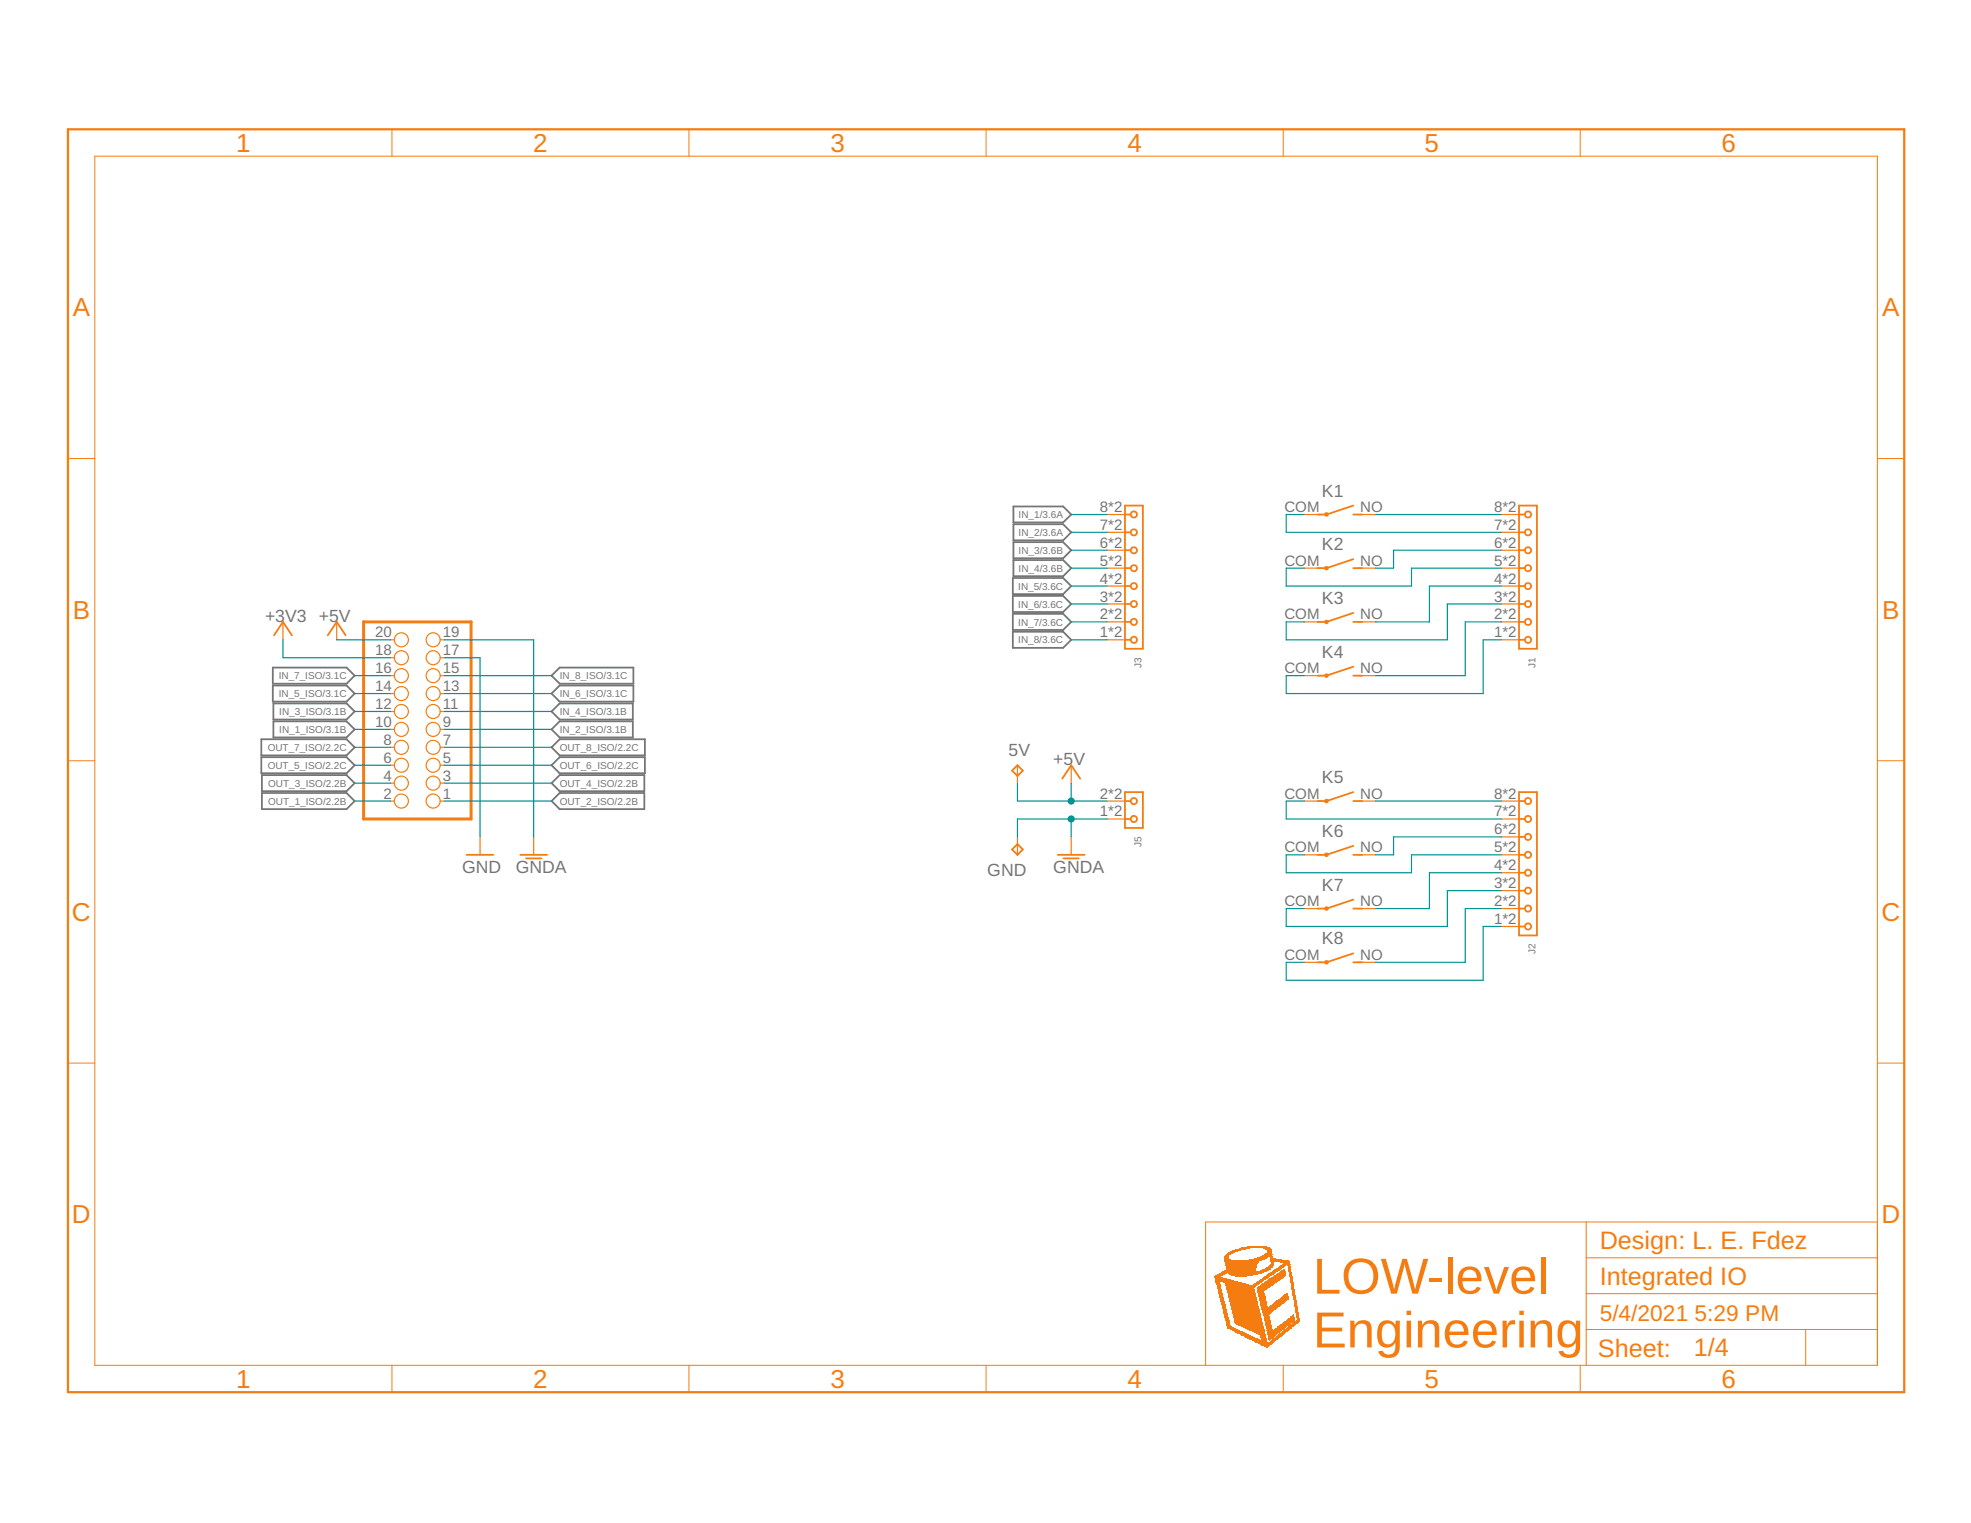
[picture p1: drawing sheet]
<svg xmlns="http://www.w3.org/2000/svg" width="279mm" height="216mm" viewBox="0 0 279 216" stroke-linecap="round" stroke-linejoin="round" font-family="sans-serif">
<defs><g id="words">
<g font-size="7.2" fill="#f57c10">
<text x="186.1" y="183.4">LOW-level</text>
<text x="186.1" y="191">Engineering</text>
</g>
<g font-size="3.7" fill="#f57c10">
<text x="33.5" y="21.5">1</text>
<text x="75.6" y="21.5">2</text>
<text x="117.7" y="21.5">3</text>
<text x="159.8" y="21.5">4</text>
<text x="201.9" y="21.5">5</text>
<text x="244.1" y="21.5">6</text>
<text x="10.3" y="44.9">A</text>
<text x="266.8" y="44.9">A</text>
<text x="10.3" y="87.7">B</text>
<text x="266.8" y="87.7">B</text>
<text x="10.2" y="130.6">C</text>
<text x="266.7" y="130.6">C</text>
<text x="10.2" y="173.4">D</text>
<text x="266.7" y="173.4">D</text>
<text x="33.5" y="196.7">1</text>
<text x="75.6" y="196.7">2</text>
<text x="117.7" y="196.7">3</text>
<text x="159.8" y="196.7">4</text>
<text x="201.9" y="196.7">5</text>
<text x="244.1" y="196.7">6</text>
</g>
<g font-size="3.6" fill="#f57c10">
<text x="226.8" y="177">Design: L. E. Fdez</text>
<text x="226.8" y="182.1">Integrated IO</text>
<text x="226.5" y="192.4">Sheet:</text>
<text x="240.1" y="192.3">1/4</text>
</g>
<g font-size="3.2" fill="#f57c10">
<text x="226.8" y="187.2">5/4/2021</text>
<text x="240.2" y="187.2">5:29 PM</text>
</g>
<g font-size="2.5" fill="#757575">
<text x="187.4" y="70.4">K1</text>
<text x="187.4" y="78">K2</text>
<text x="37.6" y="88.2">+3</text>
<text x="40.4" y="88.2">V3 +5</text>
<text x="48" y="88.2">V</text>
<text x="187.4" y="85.6">K3</text>
<text x="187.4" y="93.2">K4</text>
<text x="143" y="107.2">5V</text>
<text x="149.3" y="108.5">+5</text>
<text x="152.2" y="108.5">V</text>
<text x="187.4" y="111">K5</text>
<text x="187.4" y="118.6">K6</text>
<text x="65.5" y="123.7">GND</text>
<text x="73.1" y="123.7">GNDA</text>
<text x="140" y="124.2">GND</text>
<text x="149.3" y="123.7">GNDA</text>
<text x="187.4" y="126.3">K7</text>
<text x="187.4" y="133.9">K8</text>
</g>
<g font-size="2.1" fill="#757575">
<text x="155.9" y="77.7">6*2</text>
<text x="155.9" y="75.1">7*2</text>
<text x="155.9" y="72.6">8*2</text>
<text x="182.1" y="72.6">COM</text>
<text x="192.8" y="72.6">NO</text>
<text x="211.8" y="77.7">6*2</text>
<text x="211.8" y="75.1">7*2</text>
<text x="211.8" y="72.6">8*2</text>
<text x="155.9" y="82.7">4*2</text>
<text x="155.9" y="80.2">5*2</text>
<text x="182.1" y="80.2">COM</text>
<text x="192.8" y="80.2">NO</text>
<text x="211.8" y="82.7">4*2</text>
<text x="211.8" y="80.2">5*2</text>
<text x="155.9" y="87.8">2*2</text>
<text x="155.9" y="85.3">3*2</text>
<text x="182.1" y="87.8">COM</text>
<text x="192.8" y="87.8">NO</text>
<text x="211.8" y="87.8">2*2</text>
<text x="211.8" y="85.3">3*2</text>
<text x="53.2" y="95.4">16</text>
<text x="53.2" y="92.9">18</text>
<text x="53.2" y="90.3">20</text>
<text x="62.8" y="95.4">15</text>
<text x="62.8" y="92.9">17</text>
<text x="62.8" y="90.3">19</text>
<text x="155.9" y="90.3">1*2</text>
<text x="182.1" y="95.4">COM</text>
<text x="192.8" y="95.4">NO</text>
<text x="211.8" y="90.3">1*2</text>
<text x="53.2" y="100.5">12</text>
<text x="53.2" y="98">14</text>
<text x="62.8" y="100.5">11</text>
<text x="62.8" y="98">13</text>
<text x="53.2" y="103">10</text>
<text x="54.4" y="105.6">8</text>
<text x="62.8" y="105.6">7</text>
<text x="62.8" y="103">9</text>
<text x="54.4" y="113.2">2</text>
<text x="54.4" y="110.7">4</text>
<text x="54.4" y="108.1">6</text>
<text x="62.8" y="113.2">1</text>
<text x="62.8" y="110.7">3</text>
<text x="62.8" y="108.1">5</text>
<text x="155.9" y="113.2">2*2</text>
<text x="182.1" y="113.2">COM</text>
<text x="192.8" y="113.2">NO</text>
<text x="211.8" y="113.2">8*2</text>
<text x="155.9" y="115.7">1*2</text>
<text x="211.8" y="118.3">6*2</text>
<text x="211.8" y="115.7">7*2</text>
<text x="182.1" y="120.8">COM</text>
<text x="192.8" y="120.8">NO</text>
<text x="211.8" y="125.9">3*2</text>
<text x="211.8" y="123.4">4*2</text>
<text x="211.8" y="120.8">5*2</text>
<text x="182.1" y="128.4">COM</text>
<text x="192.8" y="128.4">NO</text>
<text x="211.8" y="131">1*2</text>
<text x="211.8" y="128.4">2*2</text>
<text x="182.1" y="136.1">COM</text>
<text x="192.8" y="136.1">NO</text>
</g>
<g font-size="1.4" fill="#757575">
<text x="144.4" y="73.4">IN_1/3.6A</text>
<text x="144.4" y="76">IN_2/3.6A</text>
<text x="144.3" y="83.6">IN_5/3.6C</text>
<text x="144.4" y="78.5">IN_3/3.6B</text>
<text x="144.4" y="81.1">IN_4/3.6B</text>
<text x="144.3" y="86.1">IN_6/3.6C</text>
<text x="144.3" y="88.7">IN_7/3.6C</text>
<text x="144.3" y="91.2">IN_8/3.6C</text>
<text x="161.8" y="94.7" transform="rotate(-90 161.8 94.7)">J3</text>
<text x="217.7" y="94.7" transform="rotate(-90 217.7 94.7)">J1</text>
<text x="39.5" y="96.3">IN_7_ISO/3.1C</text>
<text x="39.5" y="98.8">IN_5_ISO/3.1C</text>
<text x="39.6" y="101.4">IN_3_ISO/3.1B</text>
<text x="79.3" y="96.3">IN_8_ISO/3.1C</text>
<text x="79.3" y="98.8">IN_6_ISO/3.1C</text>
<text x="79.3" y="101.4">IN_4_ISO/3.1B</text>
<text x="37.9" y="106.4">OUT_7_ISO/2.2C</text>
<text x="39.6" y="103.9">IN_1_ISO/3.1B</text>
<text x="79.3" y="106.4">OUT_8_ISO/2.2C</text>
<text x="79.3" y="103.9">IN_2_ISO/3.1B</text>
<text x="37.9" y="109">OUT_5_ISO/2.2C</text>
<text x="38" y="111.5">OUT_3_ISO/2.2B</text>
<text x="79.3" y="109">OUT_6_ISO/2.2C</text>
<text x="79.3" y="111.5">OUT_4_ISO/2.2B</text>
<text x="38" y="114.1">OUT_1_ISO/2.2B</text>
<text x="79.3" y="114.1">OUT_2_ISO/2.2B</text>
<text x="161.8" y="120.1" transform="rotate(-90 161.8 120.1)">J5</text>
<text x="217.7" y="135.3" transform="rotate(-90 217.7 135.3)">J2</text>
</g>
</g></defs>
<g fill="none" stroke="#757575" stroke-width=".25">
<path d="M143.7 71.8h7l1.1 1.1-1.1 1.2h-7zM143.7 74.3h7l1.1 1.2-1.1 1.1h-7zM143.7 76.9h7l1.1 1.1-1.1 1.1h-7zM143.7 79.4h7l1.1 1.1-1.1 1.2h-7zM38.7 94.6h10.4l1.2 1.2-1.2 1.1h-10.4zM38.7 97.2h10.4l1.2 1.1-1.2 1.2h-10.4zM38.8 99.7h10.3l1.2 1.2-1.2 1.1h-10.3zM78.2 95.8l1.1-1.2h10.5v2.3h-10.5zM78.2 98.3l1.1-1.1h10.5v2.3h-10.5zM143.6 81.9h7.1l1.1 1.2-1.1 1.1h-7.1zM143.6 84.5h7.1l1.1 1.1-1.1 1.2h-7.1zM143.6 87h7.1l1.1 1.2-1.1 1.1h-7.1z"/>
<path d="M143.6 89.6h7.1l1.1 1.1-1.1 1.1h-7.1zM37 104.8h12.1l1.2 1.1-1.2 1.2h-12.1zM37 107.3h12.1l1.2 1.2-1.2 1.1h-12.1zM37.1 109.9h12l1.2 1.1-1.2 1.2h-12zM37.1 112.4h12l1.2 1.2-1.2 1.1h-12zM38.8 102.3h10.3l1.2 1.1-1.2 1.1h-10.3zM78.2 105.9l1.1-1.1h12.1v2.3h-12.1zM78.2 108.5l1.1-1.2h12.1v2.3h-12.1zM78.2 111l1.1-1.1h12v2.3h-12zM78.2 113.6l1.1-1.2h12v2.3h-12zM78.2 100.9l1.1-1.2h10.4v2.3h-10.4zM78.2 103.4l1.1-1.1h10.4v2.2h-10.4z"/>
</g>
<g fill="#f57c10">
<path d="M179.5 191h.2z" fill-rule="evenodd"/>
<path d="M179.4 190.9l.3 .1z" fill-rule="evenodd"/>
<path d="M179.4 190.9h.4z" fill-rule="evenodd"/>
<path d="M179.3 190.9h.5z" fill-rule="evenodd"/>
<path d="M179.3 190.8l.5 .1z" fill-rule="evenodd"/>
<path d="M179.2 190.8h.7z" fill-rule="evenodd"/>
<path d="M179.1 190.8h.9z" fill-rule="evenodd"/>
<path d="M179 190.7l1 .1z" fill-rule="evenodd"/>
<path d="M178.9 190.7h1.1z" fill-rule="evenodd"/>
<path d="M178.8 190.6l1.3 .1z" fill-rule="evenodd"/>
<path d="M178.8 190.6h1.3z" fill-rule="evenodd"/>
<path d="M178.7 190.6h1.5z" fill-rule="evenodd"/>
<path d="M178.6 190.5l1.6 .1z" fill-rule="evenodd"/>
<path d="M178.6 190.5h1.7z" fill-rule="evenodd"/>
<path d="M178.5 190.5h1.8z" fill-rule="evenodd"/>
<path d="M178.4 190.4l1.3 .1z" fill-rule="evenodd"/>
<path d="M179.7 190.4l.7 .1z" fill-rule="evenodd"/>
<path d="M178.3 190.4h1.3z" fill-rule="evenodd"/>
<path d="M179.8 190.4h.6z" fill-rule="evenodd"/>
<path d="M178.2 190.3l1.4 .1z" fill-rule="evenodd"/>
<path d="M179.9 190.3l.5 .1z" fill-rule="evenodd"/>
<path d="M178.2 190.3l1.4 .1z" fill-rule="evenodd"/>
<path d="M179.9 190.3l.6 .1z" fill-rule="evenodd"/>
<path d="M178.1 190.3h1.5z" fill-rule="evenodd"/>
<path d="M179.9 190.3h.7z" fill-rule="evenodd"/>
<path d="M178 190.2l1.6 .1z" fill-rule="evenodd"/>
<path d="M180 190.2l.6 .1z" fill-rule="evenodd"/>
<path d="M177.9 190.2h1.7z" fill-rule="evenodd"/>
<path d="M180 190.2h.6z" fill-rule="evenodd"/>
<path d="M177.9 190.1l1.7 .1z" fill-rule="evenodd"/>
<path d="M180.1 190.1l.6 .1z" fill-rule="evenodd"/>
<path d="M177.8 190.1l1.8 .1z" fill-rule="evenodd"/>
<path d="M180.1 190.1l.6 .1z" fill-rule="evenodd"/>
<path d="M177.7 190.1h1.9z" fill-rule="evenodd"/>
<path d="M180.1 190.1h.7z" fill-rule="evenodd"/>
<path d="M177.6 190l2 .1z" fill-rule="evenodd"/>
<path d="M180.2 190l.6 .1z" fill-rule="evenodd"/>
<path d="M177.5 190h1.2z" fill-rule="evenodd"/>
<path d="M178.8 190h.8z" fill-rule="evenodd"/>
<path d="M180.3 190h.5z" fill-rule="evenodd"/>
<path d="M177.5 189.9l1.1 .1z" fill-rule="evenodd"/>
<path d="M178.8 189.9l.7 .1z" fill-rule="evenodd"/>
<path d="M179.9 189.9l.1 .1z" fill-rule="evenodd"/>
<path d="M180.3 189.9l.6 .1z" fill-rule="evenodd"/>
<path d="M177.4 189.9l1.1 .1z" fill-rule="evenodd"/>
<path d="M178.8 189.9l.7 .1z" fill-rule="evenodd"/>
<path d="M179.9 189.9l.1 .1z" fill-rule="evenodd"/>
<path d="M180.4 189.9l.6 .1z" fill-rule="evenodd"/>
<path d="M177.3 189.9h1.2z" fill-rule="evenodd"/>
<path d="M178.8 189.9h.7z" fill-rule="evenodd"/>
<path d="M179.9 189.9h.2z" fill-rule="evenodd"/>
<path d="M180.4 189.9h.6z" fill-rule="evenodd"/>
<path d="M177.2 189.8l1.2 .1z" fill-rule="evenodd"/>
<path d="M178.8 189.8l.7 .1z" fill-rule="evenodd"/>
<path d="M179.9 189.8l.2 .1z" fill-rule="evenodd"/>
<path d="M180.4 189.8l.6 .1z" fill-rule="evenodd"/>
<path d="M177.1 189.8h1.2z" fill-rule="evenodd"/>
<path d="M178.8 189.8h.7z" fill-rule="evenodd"/>
<path d="M179.9 189.8h.3z" fill-rule="evenodd"/>
<path d="M180.5 189.8h.6z" fill-rule="evenodd"/>
<path d="M177.1 189.8h1.1z" fill-rule="evenodd"/>
<path d="M178.7 189.8h.8z" fill-rule="evenodd"/>
<path d="M179.9 189.8h.3z" fill-rule="evenodd"/>
<path d="M180.5 189.8h.7z" fill-rule="evenodd"/>
<path d="M177 189.7l1.1 .1z" fill-rule="evenodd"/>
<path d="M178.7 189.7l.8 .1z" fill-rule="evenodd"/>
<path d="M179.9 189.7l.4 .1z" fill-rule="evenodd"/>
<path d="M180.6 189.7l.6 .1z" fill-rule="evenodd"/>
<path d="M176.9 189.7h1.2z" fill-rule="evenodd"/>
<path d="M178.7 189.7h.8z" fill-rule="evenodd"/>
<path d="M179.8 189.7h.5z" fill-rule="evenodd"/>
<path d="M180.6 189.7h.6z" fill-rule="evenodd"/>
<path d="M176.8 189.7h1.2z" fill-rule="evenodd"/>
<path d="M178.7 189.7h.8z" fill-rule="evenodd"/>
<path d="M179.8 189.7h.6z" fill-rule="evenodd"/>
<path d="M180.7 189.7h.6z" fill-rule="evenodd"/>
<path d="M176.8 189.6l1.1 .1z" fill-rule="evenodd"/>
<path d="M178.7 189.6l.8 .1z" fill-rule="evenodd"/>
<path d="M179.9 189.6l.5 .1z" fill-rule="evenodd"/>
<path d="M180.7 189.6l.7 .1z" fill-rule="evenodd"/>
<path d="M176.7 189.6h1.1z" fill-rule="evenodd"/>
<path d="M178.7 189.6h.8z" fill-rule="evenodd"/>
<path d="M179.9 189.6h.5z" fill-rule="evenodd"/>
<path d="M180.8 189.6h.6z" fill-rule="evenodd"/>
<path d="M176.6 189.5l1.1 .1z" fill-rule="evenodd"/>
<path d="M178.7 189.5l.8 .1z" fill-rule="evenodd"/>
<path d="M179.8 189.5l.7 .1z" fill-rule="evenodd"/>
<path d="M180.8 189.5l.6 .1z" fill-rule="evenodd"/>
<path d="M176.5 189.5h1.1z" fill-rule="evenodd"/>
<path d="M178.6 189.5h.9z" fill-rule="evenodd"/>
<path d="M179.8 189.5h.8z" fill-rule="evenodd"/>
<path d="M180.9 189.5h.6z" fill-rule="evenodd"/>
<path d="M176.4 189.5h1.1z" fill-rule="evenodd"/>
<path d="M178.6 189.5h.8z" fill-rule="evenodd"/>
<path d="M179.8 189.5h.8z" fill-rule="evenodd"/>
<path d="M180.9 189.5h.6z" fill-rule="evenodd"/>
<path d="M176.4 189.4l1.1 .1z" fill-rule="evenodd"/>
<path d="M178.6 189.4l.8 .1z" fill-rule="evenodd"/>
<path d="M179.8 189.4l.8 .1z" fill-rule="evenodd"/>
<path d="M181 189.4l.6 .1z" fill-rule="evenodd"/>
<path d="M176.3 189.4h1.1z" fill-rule="evenodd"/>
<path d="M178.6 189.4h.8z" fill-rule="evenodd"/>
<path d="M179.8 189.4h.9z" fill-rule="evenodd"/>
<path d="M181 189.4h.6z" fill-rule="evenodd"/>
<path d="M176.2 189.4h1.1z" fill-rule="evenodd"/>
<path d="M178.6 189.4h.8z" fill-rule="evenodd"/>
<path d="M179.8 189.4h.9z" fill-rule="evenodd"/>
<path d="M181.1 189.4h.6z" fill-rule="evenodd"/>
<path d="M176.1 189.3l1.1 .1z" fill-rule="evenodd"/>
<path d="M178.6 189.3l.8 .1z" fill-rule="evenodd"/>
<path d="M179.8 189.3l1 .1z" fill-rule="evenodd"/>
<path d="M181.1 189.3l.6 .1z" fill-rule="evenodd"/>
<path d="M176.1 189.3h1z" fill-rule="evenodd"/>
<path d="M178.6 189.3h.8z" fill-rule="evenodd"/>
<path d="M179.8 189.3h1z" fill-rule="evenodd"/>
<path d="M181.2 189.3h.6z" fill-rule="evenodd"/>
<path d="M176 189.2l1.1 .1z" fill-rule="evenodd"/>
<path d="M178.6 189.2l.8 .1z" fill-rule="evenodd"/>
<path d="M179.8 189.2l1.1 .1z" fill-rule="evenodd"/>
<path d="M181.2 189.2l.6 .1z" fill-rule="evenodd"/>
<path d="M175.9 189.2h1.1z" fill-rule="evenodd"/>
<path d="M178.6 189.2h.8z" fill-rule="evenodd"/>
<path d="M179.7 189.2h1.3z" fill-rule="evenodd"/>
<path d="M181.3 189.2h.5z" fill-rule="evenodd"/>
<path d="M175.9 189.2h1z" fill-rule="evenodd"/>
<path d="M178.5 189.2h.8z" fill-rule="evenodd"/>
<path d="M179.7 189.2h1.3z" fill-rule="evenodd"/>
<path d="M181.3 189.2h.6z" fill-rule="evenodd"/>
<path d="M175.8 189.1l1 .1z" fill-rule="evenodd"/>
<path d="M178.4 189.1l.9 .1z" fill-rule="evenodd"/>
<path d="M179.7 189.1l1.3 .1z" fill-rule="evenodd"/>
<path d="M181.4 189.1l.6 .1z" fill-rule="evenodd"/>
<path d="M175.7 189.1h1z" fill-rule="evenodd"/>
<path d="M178.4 189.1h.9z" fill-rule="evenodd"/>
<path d="M179.7 189.1h1.3z" fill-rule="evenodd"/>
<path d="M181.4 189.1h.6z" fill-rule="evenodd"/>
<path d="M175.6 189l1.1 .1z" fill-rule="evenodd"/>
<path d="M178.3 189l1 .1z" fill-rule="evenodd"/>
<path d="M179.7 189l1.4 .1z" fill-rule="evenodd"/>
<path d="M181.4 189l.6 .1z" fill-rule="evenodd"/>
<path d="M175.5 189l1.1 .1z" fill-rule="evenodd"/>
<path d="M178.2 189l1.1 .1z" fill-rule="evenodd"/>
<path d="M179.7 189l1.5 .1z" fill-rule="evenodd"/>
<path d="M181.5 189l.6 .1z" fill-rule="evenodd"/>
<path d="M175.5 189h1z" fill-rule="evenodd"/>
<path d="M178.1 189h1.2z" fill-rule="evenodd"/>
<path d="M179.7 189h1.5z" fill-rule="evenodd"/>
<path d="M181.5 189h.6z" fill-rule="evenodd"/>
<path d="M175.4 188.9l1 .1z" fill-rule="evenodd"/>
<path d="M178 188.9l1.3 .1z" fill-rule="evenodd"/>
<path d="M179.7 188.9l1.6 .1z" fill-rule="evenodd"/>
<path d="M181.6 188.9l.6 .1z" fill-rule="evenodd"/>
<path d="M175.3 188.9h1z" fill-rule="evenodd"/>
<path d="M177.9 188.9h1.4z" fill-rule="evenodd"/>
<path d="M179.6 188.9h1.7z" fill-rule="evenodd"/>
<path d="M181.6 188.9h.6z" fill-rule="evenodd"/>
<path d="M175.2 188.8l1.1 .1z" fill-rule="evenodd"/>
<path d="M177.8 188.8l1.5 .1z" fill-rule="evenodd"/>
<path d="M179.7 188.8l1.7 .1z" fill-rule="evenodd"/>
<path d="M181.7 188.8l.6 .1z" fill-rule="evenodd"/>
<path d="M175.2 188.8l1 .1z" fill-rule="evenodd"/>
<path d="M177.7 188.8l1.6 .1z" fill-rule="evenodd"/>
<path d="M179.7 188.8l1.7 .1z" fill-rule="evenodd"/>
<path d="M181.7 188.8l.6 .1z" fill-rule="evenodd"/>
<path d="M175.1 188.8h1z" fill-rule="evenodd"/>
<path d="M177.7 188.8h1.6z" fill-rule="evenodd"/>
<path d="M179.7 188.8h1.7z" fill-rule="evenodd"/>
<path d="M181.8 188.8h.6z" fill-rule="evenodd"/>
<path d="M175 188.7l1 .1z" fill-rule="evenodd"/>
<path d="M177.6 188.7l1.7 .1z" fill-rule="evenodd"/>
<path d="M179.6 188.7l1.9 .1z" fill-rule="evenodd"/>
<path d="M181.8 188.7l.6 .1z" fill-rule="evenodd"/>
<path d="M174.9 188.7h1z" fill-rule="evenodd"/>
<path d="M177.5 188.7h1.7z" fill-rule="evenodd"/>
<path d="M179.6 188.7h1.9z" fill-rule="evenodd"/>
<path d="M181.9 188.7h.6z" fill-rule="evenodd"/>
<path d="M174.9 188.7h.9z" fill-rule="evenodd"/>
<path d="M177.4 188.7h1.8z" fill-rule="evenodd"/>
<path d="M179.6 188.7h2z" fill-rule="evenodd"/>
<path d="M181.9 188.7h.6z" fill-rule="evenodd"/>
<path d="M174.8 188.6l.9 .1z" fill-rule="evenodd"/>
<path d="M177.3 188.6l1.9 .1z" fill-rule="evenodd"/>
<path d="M179.6 188.6l.8 .1z" fill-rule="evenodd"/>
<path d="M180.4 188.6l1.2 .1z" fill-rule="evenodd"/>
<path d="M181.9 188.6l.7 .1z" fill-rule="evenodd"/>
<path d="M174.7 188.6h1z" fill-rule="evenodd"/>
<path d="M177.2 188.6h2z" fill-rule="evenodd"/>
<path d="M179.6 188.6h.8z" fill-rule="evenodd"/>
<path d="M180.5 188.6h1.2z" fill-rule="evenodd"/>
<path d="M182 188.6h.6z" fill-rule="evenodd"/>
<path d="M174.6 188.6h1z" fill-rule="evenodd"/>
</g>
<g fill="#f57c10">
<path d="M179.5 191h.2zM179.5 191h.2z"/>
<path d="M179.4 190.9l.3 .1zM179.4 190.9l.3 .1z"/>
<path d="M179.4 190.9h.4zM179.4 190.9h.4z"/>
<path d="M179.3 190.9h.5zM179.3 190.9h.5z"/>
<path d="M179.3 190.8l.5 .1zM179.3 190.8l.5 .1z"/>
<path d="M179.2 190.8h.7zM179.2 190.8h.7z"/>
<path d="M179.1 190.8h.9zM179.1 190.8h.9z"/>
<path d="M179 190.7l1 .1zM179 190.7l1 .1z"/>
<path d="M178.9 190.7h1.1zM178.9 190.7h1.1z"/>
<path d="M178.8 190.6l1.3 .1zM178.8 190.6l1.3 .1z"/>
<path d="M178.8 190.6h1.3zM178.8 190.6h1.3z"/>
<path d="M178.7 190.6h1.5zM178.7 190.6h1.5z"/>
<path d="M178.6 190.5l1.6 .1zM178.6 190.5l1.6 .1z"/>
<path d="M178.6 190.5h1.7zM178.6 190.5h1.7z"/>
<path d="M178.5 190.5h1.8zM178.5 190.5h1.8z"/>
<path d="M178.4 190.4l1.3 .1zM178.4 190.4l1.3 .1z"/>
<path d="M179.7 190.4l.7 .1zM179.7 190.4l.7 .1z"/>
<path d="M178.3 190.4h1.3zM178.3 190.4h1.3z"/>
<path d="M179.8 190.4h.6zM179.8 190.4h.6z"/>
<path d="M178.2 190.3l1.4 .1zM178.2 190.3l1.4 .1z"/>
<path d="M179.9 190.3l.5 .1zM179.9 190.3l.5 .1z"/>
<path d="M178.2 190.3l1.4 .1zM178.2 190.3l1.4 .1z"/>
<path d="M179.9 190.3l.6 .1zM179.9 190.3l.6 .1z"/>
<path d="M178.1 190.3h1.5zM178.1 190.3h1.5z"/>
<path d="M179.9 190.3h.7zM179.9 190.3h.7z"/>
<path d="M178 190.2l1.6 .1zM178 190.2l1.6 .1z"/>
<path d="M180 190.2l.6 .1zM180 190.2l.6 .1z"/>
<path d="M177.9 190.2h1.7zM177.9 190.2h1.7z"/>
<path d="M180 190.2h.6zM180 190.2h.6z"/>
<path d="M177.9 190.1l1.7 .1zM177.9 190.1l1.7 .1z"/>
<path d="M180.1 190.1l.6 .1zM180.1 190.1l.6 .1z"/>
<path d="M177.8 190.1l1.8 .1zM177.8 190.1l1.8 .1z"/>
<path d="M180.1 190.1l.6 .1zM180.1 190.1l.6 .1z"/>
<path d="M177.7 190.1h1.9zM177.7 190.1h1.9z"/>
<path d="M180.1 190.1h.7zM180.1 190.1h.7z"/>
<path d="M177.6 190l2 .1zM177.6 190l2 .1z"/>
<path d="M180.2 190l.6 .1zM180.2 190l.6 .1z"/>
<path d="M177.5 190h1.2zM177.5 190h1.2z"/>
<path d="M178.8 190h.8zM178.8 190h.8z"/>
<path d="M180.3 190h.5zM180.3 190h.5z"/>
<path d="M177.5 189.9l1.1 .1zM177.5 189.9l1.1 .1z"/>
<path d="M178.8 189.9l.7 .1zM178.8 189.9l.7 .1z"/>
<path d="M179.9 189.9l.1 .1zM179.9 189.9l.1 .1z"/>
<path d="M180.3 189.9l.6 .1zM180.3 189.9l.6 .1z"/>
<path d="M177.4 189.9l1.1 .1zM177.4 189.9l1.1 .1z"/>
<path d="M178.8 189.9l.7 .1zM178.8 189.9l.7 .1z"/>
<path d="M179.9 189.9l.1 .1zM179.9 189.9l.1 .1z"/>
<path d="M180.4 189.9l.6 .1zM180.4 189.9l.6 .1z"/>
<path d="M177.3 189.9h1.2zM177.3 189.9h1.2z"/>
<path d="M178.8 189.9h.7zM178.8 189.9h.7z"/>
<path d="M179.9 189.9h.2zM179.9 189.9h.2z"/>
<path d="M180.4 189.9h.6zM180.4 189.9h.6z"/>
<path d="M177.2 189.8l1.2 .1zM177.2 189.8l1.2 .1z"/>
<path d="M178.8 189.8l.7 .1zM178.8 189.8l.7 .1z"/>
<path d="M179.9 189.8l.2 .1zM179.9 189.8l.2 .1z"/>
<path d="M180.4 189.8l.6 .1zM180.4 189.8l.6 .1z"/>
<path d="M177.1 189.8h1.2zM177.1 189.8h1.2z"/>
<path d="M178.8 189.8h.7zM178.8 189.8h.7z"/>
<path d="M179.9 189.8h.3zM179.9 189.8h.3z"/>
<path d="M180.5 189.8h.6zM180.5 189.8h.6z"/>
<path d="M177.1 189.8h1.1zM177.1 189.8h1.1z"/>
<path d="M178.7 189.8h.8zM178.7 189.8h.8z"/>
<path d="M179.9 189.8h.3zM179.9 189.8h.3z"/>
<path d="M180.5 189.8h.7zM180.5 189.8h.7z"/>
<path d="M177 189.7l1.1 .1zM177 189.7l1.1 .1z"/>
<path d="M178.7 189.7l.8 .1zM178.7 189.7l.8 .1z"/>
<path d="M179.9 189.7l.4 .1zM179.9 189.7l.4 .1z"/>
<path d="M180.6 189.7l.6 .1zM180.6 189.7l.6 .1z"/>
<path d="M176.9 189.7h1.2zM176.9 189.7h1.2z"/>
<path d="M178.7 189.7h.8zM178.7 189.7h.8z"/>
<path d="M179.8 189.7h.5zM179.8 189.7h.5z"/>
<path d="M180.6 189.7h.6zM180.6 189.7h.6z"/>
<path d="M176.8 189.7h1.2zM176.8 189.7h1.2z"/>
<path d="M178.7 189.7h.8zM178.7 189.7h.8z"/>
<path d="M179.8 189.7h.6zM179.8 189.7h.6z"/>
<path d="M180.7 189.7h.6zM180.7 189.7h.6z"/>
<path d="M176.8 189.6l1.1 .1zM176.8 189.6l1.1 .1z"/>
<path d="M178.7 189.6l.8 .1zM178.7 189.6l.8 .1z"/>
<path d="M179.9 189.6l.5 .1zM179.9 189.6l.5 .1z"/>
<path d="M180.7 189.6l.7 .1zM180.7 189.6l.7 .1z"/>
<path d="M176.7 189.6h1.1zM176.7 189.6h1.1z"/>
<path d="M178.7 189.6h.8zM178.7 189.6h.8z"/>
<path d="M179.9 189.6h.5zM179.9 189.6h.5z"/>
<path d="M180.8 189.6h.6zM180.8 189.6h.6z"/>
<path d="M176.6 189.5l1.1 .1zM176.6 189.5l1.1 .1z"/>
<path d="M178.7 189.5l.8 .1zM178.7 189.5l.8 .1z"/>
<path d="M179.8 189.5l.7 .1zM179.8 189.5l.7 .1z"/>
<path d="M180.8 189.5l.6 .1zM180.8 189.5l.6 .1z"/>
<path d="M176.5 189.5h1.1zM176.5 189.5h1.1z"/>
<path d="M178.6 189.5h.9zM178.6 189.5h.9z"/>
<path d="M179.8 189.5h.8zM179.8 189.5h.8z"/>
<path d="M180.9 189.5h.6zM180.9 189.5h.6z"/>
<path d="M176.4 189.5h1.1zM176.4 189.5h1.1z"/>
<path d="M178.6 189.5h.8zM178.6 189.5h.8z"/>
<path d="M179.8 189.5h.8zM179.8 189.5h.8z"/>
<path d="M180.9 189.5h.6zM180.9 189.5h.6z"/>
<path d="M176.4 189.4l1.1 .1zM176.4 189.4l1.1 .1z"/>
<path d="M178.6 189.4l.8 .1zM178.6 189.4l.8 .1z"/>
<path d="M179.8 189.4l.8 .1zM179.8 189.4l.8 .1z"/>
<path d="M181 189.4l.6 .1zM181 189.4l.6 .1z"/>
<path d="M176.3 189.4h1.1zM176.3 189.4h1.1z"/>
<path d="M178.6 189.4h.8zM178.6 189.4h.8z"/>
<path d="M179.8 189.4h.9zM179.8 189.4h.9z"/>
<path d="M181 189.4h.6zM181 189.4h.6z"/>
<path d="M176.2 189.4h1.1zM176.2 189.4h1.1z"/>
<path d="M178.6 189.4h.8zM178.6 189.4h.8z"/>
<path d="M179.8 189.4h.9zM179.8 189.4h.9z"/>
<path d="M181.1 189.4h.6zM181.1 189.4h.6z"/>
<path d="M176.1 189.3l1.2 .1zM176.1 189.3l1.1 .1z"/>
<path d="M178.6 189.3l.8 .1zM178.6 189.3l.8 .1z"/>
<path d="M179.8 189.3l1 .1zM179.8 189.3l1 .1z"/>
<path d="M181.1 189.3l.6 .1zM181.1 189.3l.6 .1z"/>
<path d="M176.1 189.3h1zM176.1 189.3h1z"/>
<path d="M178.6 189.3h.8zM178.6 189.3h.8z"/>
<path d="M179.8 189.3h1zM179.8 189.3h1z"/>
<path d="M181.2 189.3h.6zM181.2 189.3h.6z"/>
<path d="M176 189.2l1.1 .1zM176 189.2l1.1 .1z"/>
<path d="M178.6 189.2l.8 .1zM178.6 189.2l.8 .1z"/>
<path d="M179.8 189.2l1.1 .1zM179.8 189.2l1.1 .1z"/>
<path d="M181.2 189.2l.6 .1zM181.2 189.2l.6 .1z"/>
<path d="M175.9 189.2h1.1zM175.9 189.2h1.1z"/>
<path d="M178.6 189.2h.8zM178.6 189.2h.8z"/>
<path d="M179.7 189.2h1.3zM179.7 189.2h1.3z"/>
<path d="M181.2 189.2h.6zM181.3 189.2h.5z"/>
<path d="M175.9 189.2h1zM175.9 189.2h1z"/>
<path d="M178.5 189.2h.8zM178.5 189.2h.8z"/>
<path d="M179.7 189.2h1.3zM179.7 189.2h1.3z"/>
<path d="M181.3 189.2h.6zM181.3 189.2h.6z"/>
<path d="M175.8 189.1l1 .1zM175.8 189.1l1 .1z"/>
<path d="M178.4 189.1l.9 .1zM178.4 189.1l.9 .1z"/>
<path d="M179.7 189.1l1.3 .1zM179.7 189.1l1.3 .1z"/>
<path d="M181.4 189.1l.6 .1zM181.4 189.1l.6 .1z"/>
<path d="M175.7 189.1h1zM175.7 189.1h1z"/>
<path d="M178.3 189.1h1zM178.4 189.1h.9z"/>
<path d="M179.7 189.1h1.3zM179.7 189.1h1.3z"/>
<path d="M181.4 189.1h.6zM181.4 189.1h.6z"/>
<path d="M175.6 189l1.1 .1zM175.6 189l1.1 .1z"/>
<path d="M178.3 189l1 .1zM178.3 189l1 .1z"/>
<path d="M179.7 189l1.4 .1zM179.7 189l1.4 .1z"/>
<path d="M181.4 189l.6 .1zM181.4 189l.6 .1z"/>
<path d="M175.5 189l1.1 .1zM175.5 189l1.1 .1z"/>
<path d="M178.2 189l1.1 .1zM178.2 189l1.1 .1z"/>
<path d="M179.7 189l1.5 .1zM179.7 189l1.5 .1z"/>
<path d="M181.5 189l.6 .1zM181.5 189l.6 .1z"/>
<path d="M175.5 189h1zM175.5 189h1z"/>
<path d="M178.1 189h1.2zM178.1 189h1.2z"/>
<path d="M179.7 189h1.5zM179.7 189h1.5z"/>
<path d="M181.5 189h.6zM181.5 189h.6z"/>
<path d="M175.4 188.9l1 .1zM175.4 188.9l1 .1z"/>
<path d="M178 188.9l1.3 .1zM178 188.9l1.3 .1z"/>
<path d="M179.7 188.9l1.6 .1zM179.7 188.9l1.6 .1z"/>
<path d="M181.6 188.9l.6 .1zM181.6 188.9l.6 .1z"/>
<path d="M175.3 188.9h1zM175.3 188.9h1z"/>
<path d="M177.9 188.9h1.4zM177.9 188.9h1.4z"/>
<path d="M179.6 188.9h1.7zM179.6 188.9h1.7z"/>
<path d="M181.6 188.9h.6zM181.6 188.9h.6z"/>
<path d="M175.2 188.8l1.1 .1zM175.2 188.8l1.1 .1z"/>
<path d="M177.8 188.8l1.5 .1zM177.8 188.8l1.5 .1z"/>
<path d="M179.7 188.8l1.7 .1zM179.7 188.8l1.7 .1z"/>
<path d="M181.7 188.8l.6 .1zM181.7 188.8l.6 .1z"/>
<path d="M175.2 188.8l1 .1zM175.2 188.8l1 .1z"/>
<path d="M177.7 188.8l1.6 .1zM177.7 188.8l1.6 .1z"/>
<path d="M179.7 188.8l1.7 .1zM179.7 188.8l1.7 .1z"/>
<path d="M181.7 188.8l.6 .1zM181.7 188.8l.6 .1z"/>
<path d="M175.1 188.8h1zM175.1 188.8h1z"/>
<path d="M177.7 188.8h1.6zM177.7 188.8h1.6z"/>
<path d="M179.7 188.8h1.7zM179.7 188.8h1.7z"/>
<path d="M181.8 188.8h.6zM181.8 188.8h.6z"/>
<path d="M175 188.7l1 .1zM175 188.7l1 .1z"/>
<path d="M177.6 188.7l1.7 .1zM177.6 188.7l1.7 .1z"/>
<path d="M179.6 188.7l1.9 .1zM179.6 188.7l1.9 .1z"/>
<path d="M181.8 188.7l.6 .1zM181.8 188.7l.6 .1z"/>
<path d="M174.9 188.7h1zM174.9 188.7h1z"/>
<path d="M177.5 188.7h1.7zM177.5 188.7h1.7z"/>
<path d="M179.6 188.7h1.9zM179.6 188.7h1.9z"/>
<path d="M181.9 188.7h.6zM181.9 188.7h.6z"/>
<path d="M174.9 188.7h.9zM174.9 188.7h.9z"/>
<path d="M177.4 188.7h1.8zM177.4 188.7h1.8z"/>
<path d="M179.6 188.7h2zM179.6 188.7h2z"/>
<path d="M181.9 188.7h.6zM181.9 188.7h.6z"/>
<path d="M174.8 188.6l.9 .1zM174.8 188.6l.9 .1z"/>
<path d="M177.3 188.6l1.9 .1zM177.3 188.6l1.9 .1z"/>
<path d="M179.6 188.6l.8 .1zM179.6 188.6l.8 .1z"/>
<path d="M180.4 188.6l1.2 .1zM180.4 188.6l1.2 .1z"/>
<path d="M181.9 188.6l.7 .1zM181.9 188.6l.7 .1z"/>
<path d="M174.7 188.6h1zM174.7 188.6h1z"/>
<path d="M177.2 188.6h2zM177.2 188.6h2z"/>
<path d="M179.6 188.6h.8zM179.6 188.6h.8z"/>
<path d="M180.5 188.6h1.2zM180.5 188.6h1.2z"/>
<path d="M182 188.6h.6zM182 188.6h.6z"/>
<path d="M174.6 188.6h1zM174.6 188.6h1z"/>
</g>
<path d="M177.2 188.6h2" fill="none" stroke="#f57c10" stroke-width=".14"/>
<g fill="#f57c10">
<path d="M177.2 188.6h2zM177.2 188.6h2z"/>
<path d="M179.6 188.6h.8zM179.6 188.6h.8z"/>
<path d="M180.6 188.6h1.1zM180.6 188.6h1.1z"/>
<path d="M182.1 188.6h.5zM182.1 188.6h.5z"/>
<path d="M174.6 188.5l.9 .1zM174.6 188.5l.9 .1z"/>
</g>
<g fill="#f57c10">
<path d="M179.6 188.6h.8z" fill-rule="evenodd"/>
<path d="M180.6 188.6h1.1z" fill-rule="evenodd"/>
<path d="M182.1 188.6h.5z" fill-rule="evenodd"/>
<path d="M174.6 188.5l.9 .1z" fill-rule="evenodd"/>
</g>
<path d="M177.1 188.5h2.1" fill="none" stroke="#f57c10" stroke-width=".14"/>
<g fill="#f57c10">
<path d="M177.1 188.5l2.1 .1zM177.1 188.5l2.1 .1z"/>
<path d="M179.6 188.5l.8 .1zM179.6 188.5l.8 .1z"/>
<path d="M180.6 188.5l1.2 .1zM180.6 188.5l1.2 .1z"/>
<path d="M182.1 188.5l.6 .1zM182.1 188.5l.6 .1z"/>
<path d="M174.5 188.5h1zM174.5 188.5h1z"/>
</g>
<g fill="#f57c10">
<path d="M179.6 188.5l.8 .1z" fill-rule="evenodd"/>
<path d="M180.6 188.5l1.2 .1z" fill-rule="evenodd"/>
<path d="M182.1 188.5l.6 .1z" fill-rule="evenodd"/>
<path d="M174.5 188.5h1z" fill-rule="evenodd"/>
</g>
<path d="M177 188.5h2.2" fill="none" stroke="#f57c10" stroke-width=".14"/>
<g fill="#f57c10">
<path d="M177 188.5h2.2zM177 188.5h2.2z"/>
<path d="M179.6 188.5h.8zM179.6 188.5h.8z"/>
<path d="M180.7 188.5h1.1zM180.7 188.5h1.1z"/>
<path d="M182.1 188.5h.6zM182.1 188.5h.6z"/>
<path d="M174.4 188.4l.9 .1zM174.4 188.4l.9 .1z"/>
</g>
<g fill="#f57c10">
<path d="M179.6 188.5h.8z" fill-rule="evenodd"/>
<path d="M180.7 188.5h1.1z" fill-rule="evenodd"/>
<path d="M182.1 188.5h.6z" fill-rule="evenodd"/>
<path d="M174.4 188.4l.9 .1z" fill-rule="evenodd"/>
</g>
<path d="M176.9 188.5h2.3" fill="none" stroke="#f57c10" stroke-width=".14"/>
<g fill="#f57c10">
<path d="M176.9 188.4l2.3 .1zM176.9 188.4l2.3 .1z"/>
<path d="M179.6 188.4l.8 .1zM179.6 188.4l.8 .1z"/>
<path d="M180.7 188.4l1.2 .1zM180.7 188.4l1.2 .1z"/>
<path d="M182.2 188.4l.6 .1zM182.2 188.4l.6 .1z"/>
<path d="M174.3 188.4h1zM174.3 188.4h1z"/>
</g>
<g fill="#f57c10">
<path d="M179.6 188.4l.8 .1z" fill-rule="evenodd"/>
<path d="M180.7 188.4l1.2 .1z" fill-rule="evenodd"/>
<path d="M182.2 188.4l.6 .1z" fill-rule="evenodd"/>
<path d="M174.3 188.4h1z" fill-rule="evenodd"/>
</g>
<path d="M176.8 188.4h2.4" fill="none" stroke="#f57c10" stroke-width=".14"/>
<g fill="#f57c10">
<path d="M176.8 188.4h2.4zM176.8 188.4h2.4z"/>
<path d="M179.5 188.4h.9zM179.5 188.4h.9z"/>
<path d="M180.7 188.4h1.2zM180.7 188.4h1.2z"/>
<path d="M182.2 188.4h.6zM182.2 188.4h.6z"/>
<path d="M174.2 188.4h1zM174.2 188.4h1z"/>
</g>
<g fill="#f57c10">
<path d="M179.5 188.4h.9z" fill-rule="evenodd"/>
<path d="M180.7 188.4h1.2z" fill-rule="evenodd"/>
<path d="M182.2 188.4h.6z" fill-rule="evenodd"/>
<path d="M174.2 188.4h1z" fill-rule="evenodd"/>
</g>
<path d="M176.7 188.4h2.5" fill="none" stroke="#f57c10" stroke-width=".14"/>
<g fill="#f57c10">
<path d="M176.7 188.4h2.5zM176.7 188.4h2.5z"/>
<path d="M179.5 188.4h.8zM179.5 188.4h.8z"/>
<path d="M180.8 188.4h1.2zM180.8 188.4h1.2z"/>
<path d="M182.3 188.4h.6zM182.3 188.4h.6z"/>
<path d="M174.2 188.3l.9 .1zM174.2 188.3l.9 .1z"/>
</g>
<g fill="#f57c10">
<path d="M179.5 188.4h.8z" fill-rule="evenodd"/>
<path d="M180.8 188.4h1.2z" fill-rule="evenodd"/>
<path d="M182.3 188.4h.6z" fill-rule="evenodd"/>
<path d="M174.2 188.3l.9 .1z" fill-rule="evenodd"/>
</g>
<path d="M176.6 188.3h2.5" fill="none" stroke="#f57c10" stroke-width=".14"/>
<g fill="#f57c10">
<path d="M176.6 188.3l2.5 .1zM176.6 188.3l2.5 .1z"/>
<path d="M179.5 188.3l.8 .1zM179.5 188.3l.8 .1z"/>
<path d="M180.9 188.3l1.1 .1zM180.9 188.3l1.1 .1z"/>
<path d="M182.3 188.3l.6 .1zM182.3 188.3l.6 .1z"/>
<path d="M174.1 188.3h.9zM174.1 188.3h.9z"/>
</g>
<g fill="#f57c10">
<path d="M179.5 188.3l.8 .1z" fill-rule="evenodd"/>
<path d="M180.9 188.3l1.1 .1z" fill-rule="evenodd"/>
<path d="M182.3 188.3l.6 .1z" fill-rule="evenodd"/>
<path d="M174.1 188.3h.9z" fill-rule="evenodd"/>
</g>
<path d="M176.6 188.3h2.6" fill="none" stroke="#f57c10" stroke-width=".14"/>
<g fill="#f57c10">
<path d="M176.6 188.3h2.6zM176.6 188.3h2.6z"/>
<path d="M179.5 188.3h.8zM179.5 188.3h.8z"/>
<path d="M180.9 188.3h1.2zM180.9 188.3h1.2z"/>
<path d="M182.4 188.3h.6zM182.4 188.3h.6z"/>
<path d="M174 188.3h.9zM174 188.3h.9z"/>
</g>
<g fill="#f57c10">
<path d="M179.5 188.3h.8z" fill-rule="evenodd"/>
<path d="M180.9 188.3h1.2z" fill-rule="evenodd"/>
<path d="M182.4 188.3h.6z" fill-rule="evenodd"/>
<path d="M174 188.3h.9z" fill-rule="evenodd"/>
</g>
<path d="M176.4 188.3h2.7" fill="none" stroke="#f57c10" stroke-width=".14"/>
<g fill="#f57c10">
<path d="M176.4 188.3h2.7zM176.4 188.3h2.7z"/>
<path d="M179.5 188.3h.8zM179.5 188.3h.8z"/>
<path d="M180.9 188.3h1.2zM180.9 188.3h1.2z"/>
<path d="M182.4 188.3h.6zM182.4 188.3h.6z"/>
<path d="M174 188.2l.9 .1zM174 188.2l.9 .1z"/>
</g>
<g fill="#f57c10">
<path d="M179.5 188.3h.8z" fill-rule="evenodd"/>
<path d="M180.9 188.3h1.2z" fill-rule="evenodd"/>
<path d="M182.4 188.3h.6z" fill-rule="evenodd"/>
<path d="M174 188.2l.9 .1z" fill-rule="evenodd"/>
</g>
<path d="M176.4 188.2h2.7" fill="none" stroke="#f57c10" stroke-width=".14"/>
<g fill="#f57c10">
<path d="M176.4 188.2l2.7 .1zM176.4 188.2l2.7 .1z"/>
<path d="M179.5 188.2l.8 .1zM179.5 188.2l.8 .1z"/>
<path d="M181 188.2l1.2 .1zM181 188.2l1.2 .1z"/>
<path d="M182.5 188.2l.6 .1zM182.5 188.2l.6 .1z"/>
<path d="M174 188.2h.8zM174 188.2h.8z"/>
</g>
<g fill="#f57c10">
<path d="M179.5 188.2l.8 .1z" fill-rule="evenodd"/>
<path d="M181 188.2l1.2 .1z" fill-rule="evenodd"/>
<path d="M182.5 188.2l.6 .1z" fill-rule="evenodd"/>
<path d="M174 188.2h.8z" fill-rule="evenodd"/>
</g>
<path d="M176.3 188.2h2.8" fill="none" stroke="#f57c10" stroke-width=".14"/>
<g fill="#f57c10">
<path d="M176.3 188.2h2.8zM176.3 188.2h2.8z"/>
<path d="M179.5 188.2h.8zM179.5 188.2h.8z"/>
<path d="M181.1 188.2h1.1zM181.1 188.2h1.1z"/>
<path d="M182.5 188.2h.6zM182.5 188.2h.6z"/>
<path d="M174 188.1l.7 .1zM174 188.1l.7 .1z"/>
</g>
<g fill="#f57c10">
<path d="M179.5 188.2h.8z" fill-rule="evenodd"/>
<path d="M181.1 188.2h1.1z" fill-rule="evenodd"/>
<path d="M182.5 188.2h.6z" fill-rule="evenodd"/>
<path d="M174 188.1l.7 .1z" fill-rule="evenodd"/>
</g>
<path d="M176.2 188.2h2.9" fill="none" stroke="#f57c10" stroke-width=".14"/>
<g fill="#f57c10">
<path d="M176.2 188.1l2.9 .1zM176.2 188.1l2.9 .1z"/>
<path d="M179.5 188.1l.8 .1zM179.5 188.1l.8 .1z"/>
<path d="M181.1 188.1l1.2 .1zM181.1 188.1l1.2 .1z"/>
<path d="M182.5 188.1l.7 .1zM182.5 188.1l.7 .1z"/>
<path d="M174 188.1h.6zM174 188.1h.6z"/>
</g>
<g fill="#f57c10">
<path d="M179.5 188.1l.8 .1z" fill-rule="evenodd"/>
<path d="M181.1 188.1l1.2 .1z" fill-rule="evenodd"/>
<path d="M182.5 188.1l.7 .1z" fill-rule="evenodd"/>
<path d="M174 188.1h.6z" fill-rule="evenodd"/>
</g>
<path d="M176.1 188.1h3" fill="none" stroke="#f57c10" stroke-width=".14"/>
<g fill="#f57c10">
<path d="M176.1 188.1h3zM176.1 188.1h3z"/>
<path d="M179.5 188.1h.8zM179.5 188.1h.8z"/>
<path d="M181.1 188.1h1.2zM181.1 188.1h1.2z"/>
<path d="M182.6 188.1h.6zM182.6 188.1h.6z"/>
<path d="M174 188.1h.5zM174 188.1h.5z"/>
</g>
<g fill="#f57c10">
<path d="M179.5 188.1h.8z" fill-rule="evenodd"/>
<path d="M181.1 188.1h1.2z" fill-rule="evenodd"/>
<path d="M182.6 188.1h.6z" fill-rule="evenodd"/>
<path d="M174 188.1h.5z" fill-rule="evenodd"/>
</g>
<path d="M176 188.1h3.1" fill="none" stroke="#f57c10" stroke-width=".14"/>
<g fill="#f57c10">
<path d="M176 188.1h3.1zM176 188.1h3.1z"/>
<path d="M179.5 188.1h.8zM179.5 188.1h.8z"/>
<path d="M181.2 188.1h1.2zM181.2 188.1h1.2z"/>
<path d="M182.7 188.1h.6zM182.7 188.1h.6z"/>
<path d="M173.9 188l.6 .1zM173.9 188l.6 .1z"/>
</g>
<g fill="#f57c10">
<path d="M179.5 188.1h.8z" fill-rule="evenodd"/>
<path d="M181.2 188.1h1.2z" fill-rule="evenodd"/>
<path d="M182.7 188.1h.6z" fill-rule="evenodd"/>
<path d="M173.9 188l.6 .1z" fill-rule="evenodd"/>
</g>
<path d="M176 188h3.1" fill="none" stroke="#f57c10" stroke-width=".14"/>
<g fill="#f57c10">
<path d="M176 188l3.1 .1zM176 188l3.1 .1z"/>
<path d="M179.5 188l.8 .1zM179.5 188l.8 .1z"/>
<path d="M181.2 188l1.2 .1zM181.3 188l1.1 .1z"/>
<path d="M182.7 188l.6 .1zM182.7 188l.6 .1z"/>
<path d="M173.9 188h.5zM173.9 188h.5z"/>
</g>
<g fill="#f57c10">
<path d="M179.5 188l.8 .1z" fill-rule="evenodd"/>
<path d="M181.3 188l1.1 .1z" fill-rule="evenodd"/>
<path d="M182.7 188l.6 .1z" fill-rule="evenodd"/>
<path d="M173.9 188h.5z" fill-rule="evenodd"/>
</g>
<path d="M175.9 188h3.2" fill="none" stroke="#f57c10" stroke-width=".14"/>
<g fill="#f57c10">
<path d="M175.9 188h3.2zM175.9 188h3.2z"/>
<path d="M179.5 188h.8zM179.5 188h.8z"/>
<path d="M181.3 188h1.1zM181.3 188h1.1z"/>
<path d="M182.7 188h.6zM182.7 188h.6z"/>
<path d="M173.9 187.9l.5 .1zM173.9 187.9l.5 .1z"/>
</g>
<g fill="#f57c10">
<path d="M179.5 188h.8z" fill-rule="evenodd"/>
<path d="M181.3 188h1.1z" fill-rule="evenodd"/>
<path d="M182.7 188h.6z" fill-rule="evenodd"/>
<path d="M173.9 187.9l.5 .1z" fill-rule="evenodd"/>
</g>
<path d="M175.8 188h3.3" fill="none" stroke="#f57c10" stroke-width=".14"/>
<g fill="#f57c10">
<path d="M175.8 187.9l3.3 .1zM175.8 187.9l3.3 .1z"/>
<path d="M179.4 187.9l.9 .1zM179.4 187.9l.9 .1z"/>
<path d="M181.3 187.9l1.2 .1zM181.3 187.9l1.2 .1z"/>
<path d="M182.8 187.9l.6 .1zM182.8 187.9l.6 .1z"/>
<path d="M173.9 187.9h.5zM173.9 187.9h.5z"/>
</g>
<g fill="#f57c10">
<path d="M179.4 187.9l.9 .1z" fill-rule="evenodd"/>
<path d="M181.3 187.9l1.2 .1z" fill-rule="evenodd"/>
<path d="M182.8 187.9l.6 .1z" fill-rule="evenodd"/>
<path d="M173.9 187.9h.5z" fill-rule="evenodd"/>
</g>
<path d="M175.7 187.9h3.3" fill="none" stroke="#f57c10" stroke-width=".14"/>
<g fill="#f57c10">
<path d="M175.7 187.9h3.3zM175.7 187.9h3.3z"/>
<path d="M179.4 187.9h.9zM179.4 187.9h.9z"/>
<path d="M181.4 187.9h1.1zM181.4 187.9h1.1z"/>
<path d="M182.9 187.9h.6zM182.9 187.9h.6z"/>
<path d="M173.9 187.9h.5zM173.9 187.9h.5z"/>
</g>
<g fill="#f57c10">
<path d="M179.4 187.9h.9z" fill-rule="evenodd"/>
<path d="M181.4 187.9h1.1z" fill-rule="evenodd"/>
<path d="M182.9 187.9h.6z" fill-rule="evenodd"/>
<path d="M173.9 187.9h.5z" fill-rule="evenodd"/>
</g>
<path d="M175.6 187.9h3.4" fill="none" stroke="#f57c10" stroke-width=".14"/>
<g fill="#f57c10">
<path d="M175.6 187.9h3.4zM175.6 187.9h3.4z"/>
<path d="M179.4 187.9h.8zM179.4 187.9h.8z"/>
<path d="M181.4 187.9h1.2zM181.4 187.9h1.2z"/>
<path d="M182.9 187.9h.6zM182.9 187.9h.6z"/>
<path d="M173.9 187.8l.5 .1zM173.9 187.8l.5 .1z"/>
</g>
<g fill="#f57c10">
<path d="M179.4 187.9h.8z" fill-rule="evenodd"/>
<path d="M181.4 187.9h1.2z" fill-rule="evenodd"/>
<path d="M182.9 187.9h.6z" fill-rule="evenodd"/>
<path d="M173.9 187.8l.5 .1z" fill-rule="evenodd"/>
</g>
<path d="M175.5 187.9h3.5" fill="none" stroke="#f57c10" stroke-width=".14"/>
<g fill="#f57c10">
<path d="M175.5 187.8l3.5 .1zM175.5 187.8l3.5 .1z"/>
<path d="M179.4 187.8l.8 .1zM179.4 187.8l.8 .1z"/>
<path d="M181.5 187.8l1.1 .1zM181.5 187.8l1.1 .1z"/>
<path d="M182.9 187.8l.6 .1zM182.9 187.8l.6 .1z"/>
<path d="M173.9 187.8h.5zM173.9 187.8h.5z"/>
</g>
<g fill="#f57c10">
<path d="M179.4 187.8l.8 .1z" fill-rule="evenodd"/>
<path d="M181.5 187.8l1.1 .1z" fill-rule="evenodd"/>
<path d="M182.9 187.8l.6 .1z" fill-rule="evenodd"/>
<path d="M173.9 187.8h.5z" fill-rule="evenodd"/>
</g>
<path d="M175.5 187.8h3.5" fill="none" stroke="#f57c10" stroke-width=".14"/>
<g fill="#f57c10">
<path d="M175.4 187.8h3.6zM175.5 187.8h3.5z"/>
<path d="M179.4 187.8h.8zM179.4 187.8h.8z"/>
<path d="M181.5 187.8h1.2zM181.5 187.8h1.2z"/>
<path d="M183 187.8h.6zM183 187.8h.6z"/>
<path d="M173.8 187.7l.6 .1zM173.8 187.7l.6 .1z"/>
</g>
<g fill="#f57c10">
<path d="M179.4 187.8h.8z" fill-rule="evenodd"/>
<path d="M181.5 187.8h1.2z" fill-rule="evenodd"/>
<path d="M183 187.8h.6z" fill-rule="evenodd"/>
<path d="M173.8 187.7l.6 .1z" fill-rule="evenodd"/>
</g>
<path d="M175.4 187.8h3.6" fill="none" stroke="#f57c10" stroke-width=".14"/>
<g fill="#f57c10">
<path d="M175.4 187.7l3.6 .1zM175.4 187.7l3.6 .1z"/>
<path d="M179.4 187.7l.8 .1zM179.4 187.7l.8 .1z"/>
<path d="M181.6 187.7l1.1 .1zM181.6 187.7l1.1 .1z"/>
<path d="M183 187.7l.6 .1zM183 187.7l.6 .1z"/>
<path d="M173.8 187.7h.6zM173.8 187.7h.6z"/>
</g>
<g fill="#f57c10">
<path d="M179.4 187.7l.8 .1z" fill-rule="evenodd"/>
<path d="M181.6 187.7l1.1 .1z" fill-rule="evenodd"/>
<path d="M183 187.7l.6 .1z" fill-rule="evenodd"/>
<path d="M173.8 187.7h.6z" fill-rule="evenodd"/>
</g>
<path d="M175.3 187.7h3.7" fill="none" stroke="#f57c10" stroke-width=".14"/>
<g fill="#f57c10">
<path d="M175.3 187.7h3.7zM175.3 187.7h3.7z"/>
<path d="M179.4 187.7h.8zM179.4 187.7h.8z"/>
<path d="M181.6 187.7h1.2zM181.6 187.7h1.2z"/>
<path d="M183.1 187.7h.6zM183.1 187.7h.6z"/>
<path d="M173.8 187.7h.6zM173.8 187.7h.5z"/>
</g>
<g fill="#f57c10">
<path d="M179.4 187.7h.8z" fill-rule="evenodd"/>
<path d="M181.6 187.7h1.2z" fill-rule="evenodd"/>
<path d="M183.1 187.7h.6z" fill-rule="evenodd"/>
<path d="M173.8 187.7h.5z" fill-rule="evenodd"/>
</g>
<path d="M175.2 187.7h3.8" fill="none" stroke="#f57c10" stroke-width=".14"/>
<g fill="#f57c10">
<path d="M175.2 187.7h3.8zM175.2 187.7h3.8z"/>
<path d="M179.4 187.7h.8zM179.4 187.7h.8z"/>
<path d="M181.7 187.7h1.1zM181.7 187.7h1.1z"/>
<path d="M183.1 187.7h.6zM183.1 187.7h.6z"/>
<path d="M173.8 187.6l.6 .1zM173.8 187.6l.5 .1z"/>
</g>
<g fill="#f57c10">
<path d="M179.4 187.7h.8z" fill-rule="evenodd"/>
<path d="M181.7 187.7h1.1z" fill-rule="evenodd"/>
<path d="M183.1 187.7h.6z" fill-rule="evenodd"/>
<path d="M173.8 187.6l.5 .1z" fill-rule="evenodd"/>
</g>
<path d="M175.1 187.7h3.9" fill="none" stroke="#f57c10" stroke-width=".14"/>
<g fill="#f57c10">
<path d="M175.1 187.6l3.9 .1zM175.1 187.6l3.9 .1z"/>
<path d="M179.4 187.6l.8 .1zM179.4 187.6l.8 .1z"/>
<path d="M181.7 187.6l1.2 .1zM181.7 187.6l1.2 .1z"/>
<path d="M183.2 187.6l.6 .1zM183.2 187.6l.6 .1z"/>
<path d="M173.8 187.6h.6zM173.8 187.6h.6z"/>
</g>
<g fill="#f57c10">
<path d="M179.4 187.6l.8 .1z" fill-rule="evenodd"/>
<path d="M181.7 187.6l1.2 .1z" fill-rule="evenodd"/>
<path d="M183.2 187.6l.6 .1z" fill-rule="evenodd"/>
<path d="M173.8 187.6h.6z" fill-rule="evenodd"/>
</g>
<path d="M175.1 187.6h3.9" fill="none" stroke="#f57c10" stroke-width=".14"/>
<g fill="#f57c10">
<path d="M175.1 187.6h3.9zM175.1 187.6h3.9z"/>
<path d="M179.3 187.6h.9zM179.3 187.6h.9z"/>
<path d="M181.8 187.6h1.1zM181.8 187.6h1.1z"/>
<path d="M183.2 187.6h.6zM183.2 187.6h.6z"/>
<path d="M173.8 187.6h.6zM173.8 187.6h.6z"/>
</g>
<g fill="#f57c10">
<path d="M179.3 187.6h.9z" fill-rule="evenodd"/>
<path d="M181.8 187.6h1.1z" fill-rule="evenodd"/>
<path d="M183.2 187.6h.6z" fill-rule="evenodd"/>
<path d="M173.8 187.6h.6z" fill-rule="evenodd"/>
</g>
<path d="M175.1 187.6h3.9" fill="none" stroke="#f57c10" stroke-width=".14"/>
<g fill="#f57c10">
<path d="M175.1 187.6h3.9zM175.1 187.6h3.9z"/>
<path d="M179.3 187.6h.9zM179.3 187.6h.9z"/>
<path d="M181.8 187.6h1.2zM181.8 187.6h1.2z"/>
<path d="M183.3 187.6h.6zM183.3 187.6h.6z"/>
<path d="M173.8 187.5l.5 .1zM173.8 187.5l.5 .1z"/>
</g>
<g fill="#f57c10">
<path d="M179.3 187.6h.9z" fill-rule="evenodd"/>
<path d="M181.8 187.6h1.2z" fill-rule="evenodd"/>
<path d="M183.3 187.6h.6z" fill-rule="evenodd"/>
<path d="M173.8 187.5l.5 .1z" fill-rule="evenodd"/>
</g>
<path d="M175.1 187.5h3.9" fill="none" stroke="#f57c10" stroke-width=".14"/>
<g fill="#f57c10">
<path d="M175.1 187.5l3.9 .1zM175.1 187.5l3.9 .1z"/>
<path d="M179.3 187.5l.9 .1zM179.3 187.5l.9 .1z"/>
<path d="M181.9 187.5l1.1 .1zM181.9 187.5l1.1 .1z"/>
<path d="M183.3 187.5l.6 .1zM183.3 187.5l.6 .1z"/>
<path d="M173.8 187.5h.5zM173.8 187.5h.5z"/>
</g>
<g fill="#f57c10">
<path d="M179.3 187.5l.9 .1z" fill-rule="evenodd"/>
<path d="M181.9 187.5l1.1 .1z" fill-rule="evenodd"/>
<path d="M183.3 187.5l.6 .1z" fill-rule="evenodd"/>
<path d="M173.8 187.5h.5z" fill-rule="evenodd"/>
</g>
<path d="M175.1 187.5h3.9" fill="none" stroke="#f57c10" stroke-width=".14"/>
<g fill="#f57c10">
<path d="M175.1 187.5h3.9zM175.1 187.5h3.9z"/>
<path d="M179.3 187.5h.9zM179.3 187.5h.8z"/>
<path d="M181.9 187.5h1.2zM181.9 187.5h1.2z"/>
<path d="M183.3 187.5h.6zM183.3 187.5h.6z"/>
<path d="M173.8 187.5h.5zM173.8 187.5h.5z"/>
</g>
<g fill="#f57c10">
<path d="M179.3 187.5h.8z" fill-rule="evenodd"/>
<path d="M181.9 187.5h1.2z" fill-rule="evenodd"/>
<path d="M183.3 187.5h.6z" fill-rule="evenodd"/>
<path d="M173.8 187.5h.5z" fill-rule="evenodd"/>
</g>
<path d="M175 187.5h3.9" fill="none" stroke="#f57c10" stroke-width=".14"/>
<g fill="#f57c10">
<path d="M175 187.5h3.9zM175 187.5h3.9z"/>
<path d="M179.3 187.5h.9zM179.3 187.5h.8z"/>
<path d="M182 187.5h1.1zM182 187.5h1.1z"/>
<path d="M183.4 187.5h.6zM183.4 187.5h.6z"/>
<path d="M173.8 187.4l.5 .1zM173.8 187.4l.5 .1z"/>
</g>
<g fill="#f57c10">
<path d="M179.3 187.5h.8z" fill-rule="evenodd"/>
<path d="M182 187.5h1.1z" fill-rule="evenodd"/>
<path d="M183.4 187.5h.6z" fill-rule="evenodd"/>
<path d="M173.8 187.4l.5 .1z" fill-rule="evenodd"/>
</g>
<path d="M175 187.4h3.9" fill="none" stroke="#f57c10" stroke-width=".14"/>
<g fill="#f57c10">
<path d="M175 187.4l3.9 .1zM175 187.4l3.9 .1z"/>
<path d="M179.3 187.4l.9 .1zM179.3 187.4l.8 .1z"/>
<path d="M182 187.4l1.2 .1zM182 187.4l1.2 .1z"/>
<path d="M183.5 187.4l.6 .1zM183.5 187.4l.6 .1z"/>
<path d="M173.8 187.4h.5zM173.8 187.4h.5z"/>
</g>
<g fill="#f57c10">
<path d="M179.3 187.4l.8 .1z" fill-rule="evenodd"/>
<path d="M182 187.4l1.2 .1z" fill-rule="evenodd"/>
<path d="M183.5 187.4l.6 .1z" fill-rule="evenodd"/>
<path d="M173.8 187.4h.5z" fill-rule="evenodd"/>
</g>
<path d="M175 187.4h3.9" fill="none" stroke="#f57c10" stroke-width=".14"/>
<g fill="#f57c10">
<path d="M175 187.4h3.9zM175 187.4h3.9z"/>
<path d="M179.3 187.4h.9zM179.3 187.4h.8z"/>
<path d="M182.1 187.4h1.1zM182.1 187.4h1.1z"/>
<path d="M183.5 187.4h.6zM183.5 187.4h.6z"/>
<path d="M173.8 187.3l.5 .1zM173.8 187.3l.5 .1z"/>
</g>
<g fill="#f57c10">
<path d="M179.3 187.4h.8z" fill-rule="evenodd"/>
<path d="M182.1 187.4h1.1z" fill-rule="evenodd"/>
<path d="M183.5 187.4h.6z" fill-rule="evenodd"/>
<path d="M173.8 187.3l.5 .1z" fill-rule="evenodd"/>
</g>
<path d="M175 187.3h3.9" fill="none" stroke="#f57c10" stroke-width=".14"/>
<g fill="#f57c10">
<path d="M175 187.3l3.9 .1zM175 187.3l3.9 .1z"/>
<path d="M179.3 187.3l.8 .1zM179.3 187.3l.8 .1z"/>
<path d="M182.1 187.3l1.2 .1zM182.1 187.3l1.2 .1z"/>
<path d="M183.5 187.3l.6 .1zM183.5 187.3l.6 .1z"/>
<path d="M173.7 187.3h.6zM173.7 187.3h.6z"/>
</g>
<g fill="#f57c10">
<path d="M179.3 187.3l.8 .1z" fill-rule="evenodd"/>
<path d="M182.1 187.3l1.2 .1z" fill-rule="evenodd"/>
<path d="M183.5 187.3l.6 .1z" fill-rule="evenodd"/>
<path d="M173.7 187.3h.6z" fill-rule="evenodd"/>
</g>
<path d="M175 187.3h3.9" fill="none" stroke="#f57c10" stroke-width=".14"/>
<g fill="#f57c10">
<path d="M175 187.3h3.9zM175 187.3h3.9z"/>
<path d="M179.3 187.3h.8zM179.3 187.3h.8z"/>
<path d="M182.2 187.3h1.1zM182.2 187.3h1.1z"/>
<path d="M183.6 187.3h.6zM183.6 187.3h.6z"/>
<path d="M173.7 187.3h.6zM173.7 187.3h.6z"/>
</g>
<g fill="#f57c10">
<path d="M179.3 187.3h.8z" fill-rule="evenodd"/>
<path d="M182.2 187.3h1.1z" fill-rule="evenodd"/>
<path d="M183.6 187.3h.6z" fill-rule="evenodd"/>
<path d="M173.7 187.3h.6z" fill-rule="evenodd"/>
</g>
<path d="M175 187.3h3.9" fill="none" stroke="#f57c10" stroke-width=".14"/>
<g fill="#f57c10">
<path d="M175 187.3h3.9zM175 187.3h3.9z"/>
<path d="M179.3 187.3h.8zM179.3 187.3h.8z"/>
<path d="M182.2 187.3h1.1zM182.2 187.3h1.1z"/>
<path d="M183.6 187.3h.6zM183.6 187.3h.6z"/>
<path d="M173.7 187.2l.6 .1zM173.7 187.2l.6 .1z"/>
</g>
<g fill="#f57c10">
<path d="M179.3 187.3h.8z" fill-rule="evenodd"/>
<path d="M182.2 187.3h1.1z" fill-rule="evenodd"/>
<path d="M183.6 187.3h.6z" fill-rule="evenodd"/>
<path d="M173.7 187.2l.6 .1z" fill-rule="evenodd"/>
</g>
<path d="M175 187.2h3.9" fill="none" stroke="#f57c10" stroke-width=".14"/>
<g fill="#f57c10">
<path d="M175 187.2l3.9 .1zM175 187.2l3.9 .1z"/>
<path d="M179.3 187.2l.8 .1zM179.3 187.2l.8 .1z"/>
<path d="M182.3 187.2l1.1 .1zM182.3 187.2l1.1 .1z"/>
<path d="M183.7 187.2l.6 .1zM183.7 187.2l.6 .1z"/>
<path d="M173.7 187.2h.5zM173.7 187.2h.5z"/>
</g>
<g fill="#f57c10">
<path d="M179.3 187.2l.8 .1z" fill-rule="evenodd"/>
<path d="M182.3 187.2l1.1 .1z" fill-rule="evenodd"/>
<path d="M183.7 187.2l.6 .1z" fill-rule="evenodd"/>
<path d="M173.7 187.2h.5z" fill-rule="evenodd"/>
</g>
<path d="M175 187.2h3.9" fill="none" stroke="#f57c10" stroke-width=".14"/>
<g fill="#f57c10">
<path d="M175 187.2h3.9zM175 187.2h3.9z"/>
<path d="M179.3 187.2h.8zM179.3 187.2h.8z"/>
<path d="M182.3 187.2h1.2zM182.3 187.2h1.2z"/>
<path d="M183.7 187.2h.6zM183.7 187.2h.6z"/>
<path d="M173.7 187.1l.5 .1zM173.7 187.1l.5 .1z"/>
</g>
<g fill="#f57c10">
<path d="M179.3 187.2h.8z" fill-rule="evenodd"/>
<path d="M182.3 187.2h1.2z" fill-rule="evenodd"/>
<path d="M183.7 187.2h.6z" fill-rule="evenodd"/>
<path d="M173.7 187.1l.5 .1z" fill-rule="evenodd"/>
</g>
<path d="M175 187.2h3.9" fill="none" stroke="#f57c10" stroke-width=".14"/>
<g fill="#f57c10">
<path d="M175 187.1l3.9 .1zM175 187.1l3.9 .1z"/>
<path d="M179.2 187.1l.9 .1zM179.2 187.1l.9 .1z"/>
<path d="M182.4 187.1l1.1 .1zM182.4 187.1l1.1 .1z"/>
<path d="M183.7 187.1l.6 .1zM183.7 187.1l.6 .1z"/>
<path d="M173.7 187.1l.5 .1zM173.7 187.1l.5 .1z"/>
</g>
<g fill="#f57c10">
<path d="M179.2 187.1l.9 .1z" fill-rule="evenodd"/>
<path d="M182.4 187.1l1.1 .1z" fill-rule="evenodd"/>
<path d="M183.7 187.1l.6 .1z" fill-rule="evenodd"/>
<path d="M173.7 187.1l.5 .1z" fill-rule="evenodd"/>
</g>
<path d="M175 187.1h3.9" fill="none" stroke="#f57c10" stroke-width=".14"/>
<g fill="#f57c10">
<path d="M175 187.1l3.9 .1zM175 187.1l3.9 .1z"/>
<path d="M179.2 187.1l.9 .1zM179.2 187.1l.9 .1z"/>
<path d="M182.4 187.1l1.1 .1zM182.4 187.1l1.1 .1z"/>
<path d="M183.8 187.1l.5 .1zM183.8 187.1l.5 .1z"/>
<path d="M173.7 187.1h.5zM173.7 187.1h.5z"/>
</g>
<g fill="#f57c10">
<path d="M179.2 187.1l.9 .1z" fill-rule="evenodd"/>
<path d="M182.4 187.1l1.1 .1z" fill-rule="evenodd"/>
<path d="M183.8 187.1l.5 .1z" fill-rule="evenodd"/>
<path d="M173.7 187.1h.5z" fill-rule="evenodd"/>
</g>
<path d="M175 187.1h3.9" fill="none" stroke="#f57c10" stroke-width=".14"/>
<g fill="#f57c10">
<path d="M175 187.1h3.9zM175 187.1h3.9z"/>
<path d="M179.2 187.1h.9zM179.2 187.1h.9z"/>
<path d="M182.5 187.1h1zM182.5 187.1h1z"/>
<path d="M183.8 187.1h.5zM183.8 187.1h.5z"/>
<path d="M173.7 187l.5 .1zM173.7 187l.5 .1z"/>
</g>
<g fill="#f57c10">
<path d="M179.2 187.1h.9z" fill-rule="evenodd"/>
<path d="M182.5 187.1h1z" fill-rule="evenodd"/>
<path d="M183.8 187.1h.5z" fill-rule="evenodd"/>
<path d="M173.7 187l.5 .1z" fill-rule="evenodd"/>
</g>
<path d="M175 187h3.9" fill="none" stroke="#f57c10" stroke-width=".14"/>
<g fill="#f57c10">
<path d="M175 187l3.9 .1zM175 187l3.9 .1z"/>
<path d="M179.2 187l.8 .1zM179.2 187l.8 .1z"/>
<path d="M182.5 187l1 .1zM182.5 187l1 .1z"/>
<path d="M183.8 187l.4 .1zM183.8 187l.4 .1z"/>
<path d="M173.7 187h.5zM173.7 187h.5z"/>
</g>
<g fill="#f57c10">
<path d="M179.2 187l.8 .1z" fill-rule="evenodd"/>
<path d="M182.5 187l1 .1z" fill-rule="evenodd"/>
<path d="M183.8 187l.4 .1z" fill-rule="evenodd"/>
<path d="M173.7 187h.5z" fill-rule="evenodd"/>
</g>
<path d="M175 187h3.8" fill="none" stroke="#f57c10" stroke-width=".14"/>
<g fill="#f57c10">
<path d="M175 187h3.8zM175 187h3.8z"/>
<path d="M179.2 187h.8zM179.2 187h.8z"/>
<path d="M182.5 187h1zM182.5 187h1z"/>
<path d="M183.8 187h.4zM183.8 187h.4z"/>
<path d="M173.7 186.9l.5 .1zM173.7 186.9l.5 .1z"/>
</g>
<g fill="#f57c10">
<path d="M179.2 187h.8z" fill-rule="evenodd"/>
<path d="M182.5 187h1z" fill-rule="evenodd"/>
<path d="M183.8 187h.4z" fill-rule="evenodd"/>
<path d="M173.7 186.9l.5 .1z" fill-rule="evenodd"/>
</g>
<path d="M174.9 187h3.9" fill="none" stroke="#f57c10" stroke-width=".14"/>
<g fill="#f57c10">
<path d="M174.9 186.9l3.9 .1zM174.9 186.9l3.9 .1z"/>
<path d="M179.2 186.9l.8 .1zM179.2 186.9l.8 .1z"/>
<path d="M182.6 186.9l.9 .1zM182.6 186.9l.9 .1z"/>
<path d="M183.8 186.9l.4 .1zM183.8 186.9l.4 .1z"/>
<path d="M173.7 186.9l.5 .1zM173.7 186.9l.5 .1z"/>
</g>
<g fill="#f57c10">
<path d="M179.2 186.9l.8 .1z" fill-rule="evenodd"/>
<path d="M182.6 186.9l.9 .1z" fill-rule="evenodd"/>
<path d="M183.8 186.9l.4 .1z" fill-rule="evenodd"/>
<path d="M173.7 186.9l.5 .1z" fill-rule="evenodd"/>
</g>
<path d="M174.9 186.9h3.9" fill="none" stroke="#f57c10" stroke-width=".14"/>
<g fill="#f57c10">
<path d="M174.9 186.9l3.9 .1zM174.9 186.9l3.9 .1z"/>
<path d="M179.2 186.9l.8 .1zM179.2 186.9l.8 .1z"/>
<path d="M182.6 186.9l.9 .1zM182.6 186.9l.9 .1z"/>
<path d="M183.8 186.9l.4 .1zM183.8 186.9l.4 .1z"/>
<path d="M173.7 186.9h.5zM173.7 186.9h.5z"/>
</g>
<g fill="#f57c10">
<path d="M179.2 186.9l.8 .1z" fill-rule="evenodd"/>
<path d="M182.6 186.9l.9 .1z" fill-rule="evenodd"/>
<path d="M183.8 186.9l.4 .1z" fill-rule="evenodd"/>
<path d="M173.7 186.9h.5z" fill-rule="evenodd"/>
</g>
<path d="M174.9 186.9h3.9" fill="none" stroke="#f57c10" stroke-width=".14"/>
<g fill="#f57c10">
<path d="M174.9 186.9h3.9zM174.9 186.9h3.9z"/>
<path d="M179.2 186.9h.8zM179.2 186.9h.8z"/>
<path d="M182.7 186.9h.8zM182.7 186.9h.8z"/>
<path d="M183.8 186.9h.4zM183.8 186.9h.4z"/>
<path d="M173.6 186.8l.6 .1zM173.6 186.8l.6 .1z"/>
</g>
<g fill="#f57c10">
<path d="M179.2 186.9h.8z" fill-rule="evenodd"/>
<path d="M182.7 186.9h.8z" fill-rule="evenodd"/>
<path d="M183.8 186.9h.4z" fill-rule="evenodd"/>
<path d="M173.6 186.8l.6 .1z" fill-rule="evenodd"/>
</g>
<path d="M174.9 186.9h3.9" fill="none" stroke="#f57c10" stroke-width=".14"/>
<g fill="#f57c10">
<path d="M174.9 186.8l3.9 .1zM174.9 186.8l3.9 .1z"/>
<path d="M179.2 186.8l.8 .1zM179.2 186.8l.8 .1z"/>
<path d="M182.7 186.8l.8 .1zM182.7 186.8l.8 .1z"/>
<path d="M183.8 186.8l.4 .1zM183.8 186.8l.4 .1z"/>
<path d="M173.6 186.8h.6zM173.6 186.8h.6z"/>
</g>
<g fill="#f57c10">
<path d="M179.2 186.8l.8 .1z" fill-rule="evenodd"/>
<path d="M182.7 186.8l.8 .1z" fill-rule="evenodd"/>
<path d="M183.8 186.8l.4 .1z" fill-rule="evenodd"/>
<path d="M173.6 186.8h.6z" fill-rule="evenodd"/>
</g>
<path d="M174.9 186.8h3.9" fill="none" stroke="#f57c10" stroke-width=".14"/>
<g fill="#f57c10">
<path d="M174.9 186.8h3.9zM174.9 186.8h3.9z"/>
<path d="M179.2 186.8h.8zM179.2 186.8h.8z"/>
<path d="M182.8 186.8h.7zM182.8 186.8h.7z"/>
<path d="M183.8 186.8h.4zM183.8 186.8h.4z"/>
<path d="M173.6 186.8h.6zM173.6 186.8h.6z"/>
</g>
<g fill="#f57c10">
<path d="M179.2 186.8h.8z" fill-rule="evenodd"/>
<path d="M182.8 186.8h.7z" fill-rule="evenodd"/>
<path d="M183.8 186.8h.4z" fill-rule="evenodd"/>
<path d="M173.6 186.8h.6z" fill-rule="evenodd"/>
</g>
<path d="M174.9 186.8h3.9" fill="none" stroke="#f57c10" stroke-width=".14"/>
<g fill="#f57c10">
<path d="M174.9 186.8h3.9zM174.9 186.8h3.9z"/>
<path d="M179.2 186.8h.8zM179.2 186.8h.8z"/>
<path d="M182.9 186.8h.6zM182.9 186.8h.6z"/>
<path d="M183.8 186.8h.4zM183.8 186.8h.4z"/>
<path d="M173.6 186.7l.5 .1zM173.6 186.7l.5 .1z"/>
</g>
<g fill="#f57c10">
<path d="M179.2 186.8h.8z" fill-rule="evenodd"/>
<path d="M182.9 186.8h.6z" fill-rule="evenodd"/>
<path d="M183.8 186.8h.4z" fill-rule="evenodd"/>
<path d="M173.6 186.7l.5 .1z" fill-rule="evenodd"/>
</g>
<path d="M174.9 186.8h3.9" fill="none" stroke="#f57c10" stroke-width=".14"/>
<g fill="#f57c10">
<path d="M174.9 186.7l3.9 .1zM174.9 186.7l3.9 .1z"/>
<path d="M179.2 186.7l.8 .1zM179.2 186.7l.8 .1z"/>
<path d="M182.9 186.7l.6 .1zM182.9 186.7l.6 .1z"/>
<path d="M183.8 186.7l.4 .1zM183.8 186.7l.4 .1z"/>
<path d="M173.6 186.7h.5zM173.6 186.7h.5z"/>
</g>
<g fill="#f57c10">
<path d="M179.2 186.7l.8 .1z" fill-rule="evenodd"/>
<path d="M182.9 186.7l.6 .1z" fill-rule="evenodd"/>
<path d="M183.8 186.7l.4 .1z" fill-rule="evenodd"/>
<path d="M173.6 186.7h.5z" fill-rule="evenodd"/>
</g>
<path d="M174.9 186.7h3.8" fill="none" stroke="#f57c10" stroke-width=".14"/>
<g fill="#f57c10">
<path d="M174.9 186.7h3.8zM174.9 186.7h3.8z"/>
<path d="M179.2 186.7h.8zM179.2 186.7h.8z"/>
<path d="M182.9 186.7h.6zM182.9 186.7h.6z"/>
<path d="M183.8 186.7h.4zM183.8 186.7h.4z"/>
<path d="M173.6 186.6l.5 .1zM173.6 186.6l.5 .1z"/>
</g>
<g fill="#f57c10">
<path d="M179.2 186.7h.8z" fill-rule="evenodd"/>
<path d="M182.9 186.7h.6z" fill-rule="evenodd"/>
<path d="M183.8 186.7h.4z" fill-rule="evenodd"/>
<path d="M173.6 186.6l.5 .1z" fill-rule="evenodd"/>
</g>
<path d="M174.8 186.7h3.9" fill="none" stroke="#f57c10" stroke-width=".14"/>
<g fill="#f57c10">
<path d="M174.8 186.6l3.9 .1zM174.8 186.6l3.9 .1z"/>
<path d="M179.1 186.6l.9 .1zM179.1 186.6l.9 .1z"/>
<path d="M183 186.6l.5 .1zM183 186.6l.5 .1z"/>
<path d="M183.8 186.6l.4 .1zM183.8 186.6l.4 .1z"/>
<path d="M173.6 186.6h.5zM173.6 186.6h.5z"/>
</g>
<g fill="#f57c10">
<path d="M179.1 186.6l.9 .1z" fill-rule="evenodd"/>
<path d="M183 186.6l.5 .1z" fill-rule="evenodd"/>
<path d="M183.8 186.6l.4 .1z" fill-rule="evenodd"/>
<path d="M173.6 186.6h.5z" fill-rule="evenodd"/>
</g>
<path d="M174.8 186.6h3.9" fill="none" stroke="#f57c10" stroke-width=".14"/>
<g fill="#f57c10">
<path d="M174.8 186.6h3.9zM174.8 186.6h3.9z"/>
<path d="M179.1 186.6h.9zM179.1 186.6h.9z"/>
<path d="M183 186.6h.5zM183 186.6h.5z"/>
<path d="M183.8 186.6h.4zM183.8 186.6h.4z"/>
<path d="M173.6 186.6h.5zM173.6 186.6h.5z"/>
</g>
<g fill="#f57c10">
<path d="M179.1 186.6h.9z" fill-rule="evenodd"/>
<path d="M183 186.6h.5z" fill-rule="evenodd"/>
<path d="M183.8 186.6h.4z" fill-rule="evenodd"/>
<path d="M173.6 186.6h.5z" fill-rule="evenodd"/>
</g>
<path d="M174.8 186.6h3.9" fill="none" stroke="#f57c10" stroke-width=".14"/>
<g fill="#f57c10">
<path d="M174.8 186.6h3.9zM174.8 186.6h3.9z"/>
<path d="M179.1 186.6h.9zM179.1 186.6h.9z"/>
<path d="M183.1 186.6h.4zM183.1 186.6h.4z"/>
<path d="M183.8 186.6h.4zM183.8 186.6h.3z"/>
<path d="M173.5 186.5l.6 .1zM173.5 186.5l.6 .1z"/>
</g>
<g fill="#f57c10">
<path d="M179.1 186.6h.9z" fill-rule="evenodd"/>
<path d="M183.1 186.6h.4z" fill-rule="evenodd"/>
<path d="M183.8 186.6h.3z" fill-rule="evenodd"/>
<path d="M173.5 186.5l.6 .1z" fill-rule="evenodd"/>
</g>
<path d="M174.8 186.6h3.9" fill="none" stroke="#f57c10" stroke-width=".14"/>
<g fill="#f57c10">
<path d="M174.8 186.5l3.9 .1zM174.8 186.5l3.9 .1z"/>
<path d="M179.1 186.5l.9 .1zM179.1 186.5l.9 .1z"/>
<path d="M183.1 186.5l.4 .1zM183.1 186.5l.4 .1z"/>
<path d="M183.8 186.5l.4 .1zM183.8 186.5l.3 .1z"/>
<path d="M173.5 186.5h.6zM173.5 186.5h.6z"/>
</g>
<g fill="#f57c10">
<path d="M179.1 186.5l.9 .1z" fill-rule="evenodd"/>
<path d="M183.1 186.5l.4 .1z" fill-rule="evenodd"/>
<path d="M183.8 186.5l.3 .1z" fill-rule="evenodd"/>
<path d="M173.5 186.5h.6z" fill-rule="evenodd"/>
</g>
<path d="M174.8 186.5h3.9" fill="none" stroke="#f57c10" stroke-width=".14"/>
<g fill="#f57c10">
<path d="M174.8 186.5h3.9zM174.8 186.5h3.9z"/>
<path d="M179.1 186.5h.8zM179.1 186.5h.8z"/>
<path d="M183.2 186.5h.2zM183.2 186.5h.2z"/>
<path d="M183.8 186.5h.4zM183.8 186.5h.3z"/>
<path d="M173.5 186.5h.6zM173.5 186.5h.6z"/>
</g>
<g fill="#f57c10">
<path d="M179.1 186.5h.8z" fill-rule="evenodd"/>
<path d="M183.2 186.5h.2z" fill-rule="evenodd"/>
<path d="M183.8 186.5h.3z" fill-rule="evenodd"/>
<path d="M173.5 186.5h.6z" fill-rule="evenodd"/>
</g>
<path d="M174.8 186.5h3.9" fill="none" stroke="#f57c10" stroke-width=".14"/>
<g fill="#f57c10">
<path d="M174.8 186.5h3.9zM174.8 186.5h3.9z"/>
<path d="M179.1 186.5h.8zM179.1 186.5h.8z"/>
<path d="M183.2 186.5h.2zM183.2 186.5h.2z"/>
<path d="M183.7 186.5h.5zM183.7 186.5h.4z"/>
<path d="M173.5 186.4l.6 .1zM173.5 186.4l.6 .1z"/>
</g>
<g fill="#f57c10">
<path d="M179.1 186.5h.8z" fill-rule="evenodd"/>
<path d="M183.2 186.5h.2z" fill-rule="evenodd"/>
<path d="M183.7 186.5h.4z" fill-rule="evenodd"/>
<path d="M173.5 186.4l.6 .1z" fill-rule="evenodd"/>
</g>
<path d="M174.8 186.4h3.9" fill="none" stroke="#f57c10" stroke-width=".14"/>
<g fill="#f57c10">
<path d="M174.8 186.4l3.9 .1zM174.8 186.4l3.9 .1z"/>
<path d="M179.1 186.4l.8 .1zM179.1 186.4l.8 .1z"/>
<path d="M183.3 186.4l.1 .1zM183.3 186.4l.1 .1z"/>
<path d="M183.7 186.4l.5 .1zM183.7 186.4l.4 .1z"/>
<path d="M173.5 186.4h.6zM173.5 186.4h.6z"/>
</g>
<g fill="#f57c10">
<path d="M179.1 186.4l.8 .1z" fill-rule="evenodd"/>
<path d="M183.3 186.4l.1 .1z" fill-rule="evenodd"/>
<path d="M183.7 186.4l.4 .1z" fill-rule="evenodd"/>
<path d="M173.5 186.4h.6z" fill-rule="evenodd"/>
</g>
<path d="M174.8 186.4h3.9" fill="none" stroke="#f57c10" stroke-width=".14"/>
<g fill="#f57c10">
<path d="M174.8 186.4h3.9zM174.8 186.4h3.9z"/>
<path d="M179.1 186.4h.8zM179.1 186.4h.8z"/>
<path d="M183.3 186.4h.1zM183.3 186.4h.1z"/>
<path d="M183.7 186.4h.5zM183.7 186.4h.4z"/>
<path d="M173.5 186.4h.6zM173.5 186.4h.6z"/>
</g>
<g fill="#f57c10">
<path d="M179.1 186.4h.8z" fill-rule="evenodd"/>
<path d="M183.3 186.4h.1z" fill-rule="evenodd"/>
<path d="M183.7 186.4h.4z" fill-rule="evenodd"/>
<path d="M173.5 186.4h.6z" fill-rule="evenodd"/>
</g>
<path d="M174.8 186.4h3.9" fill="none" stroke="#f57c10" stroke-width=".14"/>
<g fill="#f57c10">
<path d="M174.8 186.4h3.9zM174.8 186.4h3.9z"/>
<path d="M179 186.4h.9zM179 186.4h.9z"/>
<path d="M183.3 186.4h.1zM183.3 186.4h.1z"/>
<path d="M183.7 186.4h.4zM183.7 186.4h.4z"/>
<path d="M173.5 186.3l.6 .1zM173.5 186.3l.6 .1z"/>
</g>
<g fill="#f57c10">
<path d="M179 186.4h.9z" fill-rule="evenodd"/>
<path d="M183.3 186.4h.1z" fill-rule="evenodd"/>
<path d="M183.7 186.4h.4z" fill-rule="evenodd"/>
<path d="M173.5 186.3l.6 .1z" fill-rule="evenodd"/>
</g>
<path d="M174.8 186.3h3.9" fill="none" stroke="#f57c10" stroke-width=".14"/>
<g fill="#f57c10">
<path d="M174.8 186.3l3.9 .1zM174.8 186.3l3.9 .1z"/>
<path d="M179 186.3l.9 .1zM179 186.3l.9 .1z"/>
<path d="M183.7 186.3l.4 .1zM183.7 186.3l.4 .1z"/>
<path d="M173.5 186.3h.5zM173.5 186.3h.5z"/>
</g>
<g fill="#f57c10">
<path d="M179 186.3l.9 .1z" fill-rule="evenodd"/>
<path d="M183.7 186.3l.4 .1z" fill-rule="evenodd"/>
<path d="M173.5 186.3h.5z" fill-rule="evenodd"/>
</g>
<path d="M174.8 186.3h3.9" fill="none" stroke="#f57c10" stroke-width=".14"/>
<g fill="#f57c10">
<path d="M174.8 186.3h3.9zM174.8 186.3h3.9z"/>
<path d="M179 186.3h.9zM179 186.3h.9z"/>
<path d="M183.7 186.3h.4zM183.7 186.3h.4z"/>
<path d="M173.5 186.2l.5 .1zM173.5 186.2l.5 .1z"/>
</g>
<g fill="#f57c10">
<path d="M179 186.3h.9z" fill-rule="evenodd"/>
<path d="M183.7 186.3h.4z" fill-rule="evenodd"/>
<path d="M173.5 186.2l.5 .1z" fill-rule="evenodd"/>
</g>
<path d="M174.8 186.2h3.8" fill="none" stroke="#f57c10" stroke-width=".14"/>
<g fill="#f57c10">
<path d="M174.8 186.2l3.8 .1zM174.8 186.2l3.8 .1z"/>
<path d="M179 186.2l.9 .1zM179 186.2l.9 .1z"/>
<path d="M183.7 186.2l.4 .1zM183.7 186.2l.4 .1z"/>
<path d="M173.5 186.2h.5zM173.5 186.2h.5z"/>
</g>
<g fill="#f57c10">
<path d="M179 186.2l.9 .1z" fill-rule="evenodd"/>
<path d="M183.7 186.2l.4 .1z" fill-rule="evenodd"/>
<path d="M173.5 186.2h.5z" fill-rule="evenodd"/>
</g>
<path d="M174.7 186.2h3.9" fill="none" stroke="#f57c10" stroke-width=".14"/>
<g fill="#f57c10">
<path d="M174.7 186.2h3.9zM174.7 186.2h3.9z"/>
<path d="M179 186.2h1zM179 186.2h1z"/>
<path d="M183.7 186.2h.4zM183.7 186.2h.4z"/>
<path d="M173.5 186.2h.5zM173.5 186.2h.5z"/>
</g>
<g fill="#f57c10">
<path d="M179 186.2h1z" fill-rule="evenodd"/>
<path d="M183.7 186.2h.4z" fill-rule="evenodd"/>
<path d="M173.5 186.2h.5z" fill-rule="evenodd"/>
</g>
<path d="M174.7 186.2h3.9" fill="none" stroke="#f57c10" stroke-width=".14"/>
<g fill="#f57c10">
<path d="M174.7 186.2h3.9zM174.7 186.2h3.9z"/>
<path d="M179 186.2h1zM179 186.2h1z"/>
<path d="M183.7 186.2h.4zM183.7 186.2h.4z"/>
<path d="M173.4 186.1l.6 .1zM173.4 186.1l.6 .1z"/>
</g>
<g fill="#f57c10">
<path d="M179 186.2h1z" fill-rule="evenodd"/>
<path d="M183.7 186.2h.4z" fill-rule="evenodd"/>
<path d="M173.4 186.1l.6 .1z" fill-rule="evenodd"/>
</g>
<path d="M174.7 186.1h3.9" fill="none" stroke="#f57c10" stroke-width=".14"/>
<g fill="#f57c10">
<path d="M174.7 186.1l3.9 .1zM174.7 186.1l3.9 .1z"/>
<path d="M179 186.1l1.1 .1zM179 186.1l1.1 .1z"/>
<path d="M183.7 186.1l.4 .1zM183.7 186.1l.4 .1z"/>
<path d="M173.4 186.1h.6zM173.4 186.1h.6z"/>
</g>
<g fill="#f57c10">
<path d="M179 186.1l1.1 .1z" fill-rule="evenodd"/>
<path d="M183.7 186.1l.4 .1z" fill-rule="evenodd"/>
<path d="M173.4 186.1h.6z" fill-rule="evenodd"/>
</g>
<path d="M174.7 186.1h3.9" fill="none" stroke="#f57c10" stroke-width=".14"/>
<g fill="#f57c10">
<path d="M174.7 186.1h3.9zM174.7 186.1h3.9z"/>
<path d="M179 186.1h1.1zM179 186.1h1.1z"/>
<path d="M183.7 186.1h.4zM183.7 186.1h.4z"/>
<path d="M173.4 186l.6 .1zM173.4 186l.6 .1z"/>
</g>
<g fill="#f57c10">
<path d="M179 186.1h1.1z" fill-rule="evenodd"/>
<path d="M183.7 186.1h.4z" fill-rule="evenodd"/>
<path d="M173.4 186l.6 .1z" fill-rule="evenodd"/>
</g>
<path d="M174.7 186.1h3.9" fill="none" stroke="#f57c10" stroke-width=".14"/>
<g fill="#f57c10">
<path d="M174.7 186l3.9 .1zM174.7 186l3.9 .1z"/>
<path d="M179 186l1.2 .1zM179 186l1.1 .1z"/>
<path d="M183.7 186l.4 .1zM183.7 186l.4 .1z"/>
<path d="M173.4 186h.6zM173.4 186h.6z"/>
</g>
<g fill="#f57c10">
<path d="M179 186l1.1 .1z" fill-rule="evenodd"/>
<path d="M183.7 186l.4 .1z" fill-rule="evenodd"/>
<path d="M173.4 186h.6z" fill-rule="evenodd"/>
</g>
<path d="M174.7 186h3.9" fill="none" stroke="#f57c10" stroke-width=".14"/>
<g fill="#f57c10">
<path d="M174.7 186h3.9zM174.7 186h3.9z"/>
<path d="M179 186h1.2zM179 186h1.2z"/>
<path d="M183.6 186h.5zM183.6 186h.5z"/>
<path d="M173.4 186h.5zM173.4 186h.5z"/>
</g>
<g fill="#f57c10">
<path d="M179 186h1.2z" fill-rule="evenodd"/>
<path d="M183.6 186h.5z" fill-rule="evenodd"/>
<path d="M173.4 186h.5z" fill-rule="evenodd"/>
</g>
<path d="M174.7 186h3.9" fill="none" stroke="#f57c10" stroke-width=".14"/>
<g fill="#f57c10">
<path d="M174.7 186h3.9zM174.7 186h3.9z"/>
<path d="M178.9 186h1.4zM178.9 186h1.4z"/>
<path d="M183.6 186h.5zM183.6 186h.5z"/>
<path d="M173.4 185.9l.5 .1zM173.4 185.9l.5 .1z"/>
</g>
<g fill="#f57c10">
<path d="M178.9 186h1.4z" fill-rule="evenodd"/>
<path d="M183.6 186h.5z" fill-rule="evenodd"/>
<path d="M173.4 185.9l.5 .1z" fill-rule="evenodd"/>
</g>
<path d="M174.7 185.9h3.9" fill="none" stroke="#f57c10" stroke-width=".14"/>
<g fill="#f57c10">
<path d="M174.7 185.9l3.9 .1zM174.7 185.9l3.9 .1z"/>
<path d="M179 185.9l1.3 .1zM179 185.9l1.3 .1z"/>
<path d="M183.6 185.9l.4 .1zM183.6 185.9l.4 .1z"/>
<path d="M173.4 185.9h.5zM173.4 185.9h.5z"/>
</g>
<g fill="#f57c10">
<path d="M179 185.9l1.3 .1z" fill-rule="evenodd"/>
<path d="M183.6 185.9l.4 .1z" fill-rule="evenodd"/>
<path d="M173.4 185.9h.5z" fill-rule="evenodd"/>
</g>
<path d="M174.6 185.9h3.9" fill="none" stroke="#f57c10" stroke-width=".14"/>
<g fill="#f57c10">
<path d="M174.6 185.9h3.9zM174.6 185.9h3.9z"/>
<path d="M179 185.9h1.4zM179 185.9h1.4z"/>
<path d="M183.6 185.9h.4zM183.6 185.9h.4z"/>
<path d="M173.4 185.8l.5 .1zM173.4 185.8l.5 .1z"/>
</g>
<g fill="#f57c10">
<path d="M179 185.9h1.4z" fill-rule="evenodd"/>
<path d="M183.6 185.9h.4z" fill-rule="evenodd"/>
<path d="M173.4 185.8l.5 .1z" fill-rule="evenodd"/>
</g>
<path d="M174.6 185.9h3.9" fill="none" stroke="#f57c10" stroke-width=".14"/>
<g fill="#f57c10">
<path d="M174.6 185.8l3.9 .1zM174.6 185.8l3.9 .1z"/>
<path d="M178.9 185.8l1.5 .1zM178.9 185.8l1.5 .1z"/>
<path d="M183.6 185.8l.4 .1zM183.6 185.8l.4 .1z"/>
<path d="M173.4 185.8h.5zM173.4 185.8h.5z"/>
</g>
<g fill="#f57c10">
<path d="M178.9 185.8l1.5 .1z" fill-rule="evenodd"/>
<path d="M183.6 185.8l.4 .1z" fill-rule="evenodd"/>
<path d="M173.4 185.8h.5z" fill-rule="evenodd"/>
</g>
<path d="M174.6 185.8h3.9" fill="none" stroke="#f57c10" stroke-width=".14"/>
<g fill="#f57c10">
<path d="M174.6 185.8h3.9zM174.6 185.8h3.9z"/>
<path d="M178.9 185.8h1.5zM178.9 185.8h1.5z"/>
<path d="M183.6 185.8h.4zM183.6 185.8h.4z"/>
<path d="M173.4 185.8h.5zM173.4 185.8h.5z"/>
</g>
<g fill="#f57c10">
<path d="M178.9 185.8h1.5z" fill-rule="evenodd"/>
<path d="M183.6 185.8h.4z" fill-rule="evenodd"/>
<path d="M173.4 185.8h.5z" fill-rule="evenodd"/>
</g>
<path d="M174.6 185.8h3.9" fill="none" stroke="#f57c10" stroke-width=".14"/>
<g fill="#f57c10">
<path d="M174.6 185.8h3.9zM174.6 185.8h3.9z"/>
<path d="M178.9 185.8h1.6zM178.9 185.8h1.6z"/>
<path d="M183.6 185.8h.4zM183.6 185.8h.4z"/>
<path d="M173.4 185.7l.5 .1zM173.4 185.7l.5 .1z"/>
</g>
<g fill="#f57c10">
<path d="M178.9 185.8h1.6z" fill-rule="evenodd"/>
<path d="M183.6 185.8h.4z" fill-rule="evenodd"/>
<path d="M173.4 185.7l.5 .1z" fill-rule="evenodd"/>
</g>
<path d="M174.6 185.8h3.9" fill="none" stroke="#f57c10" stroke-width=".14"/>
<g fill="#f57c10">
<path d="M174.6 185.7l3.9 .1zM174.6 185.7l3.9 .1z"/>
<path d="M178.9 185.7l1.7 .1zM178.9 185.7l1.7 .1z"/>
<path d="M183.6 185.7l.4 .1zM183.6 185.7l.4 .1z"/>
<path d="M173.4 185.7h.5zM173.4 185.7h.5z"/>
</g>
<g fill="#f57c10">
<path d="M178.9 185.7l1.7 .1z" fill-rule="evenodd"/>
<path d="M183.6 185.7l.4 .1z" fill-rule="evenodd"/>
<path d="M173.4 185.7h.5z" fill-rule="evenodd"/>
</g>
<path d="M174.6 185.7h3.9" fill="none" stroke="#f57c10" stroke-width=".14"/>
<g fill="#f57c10">
<path d="M174.6 185.7h3.9zM174.6 185.7h3.9z"/>
<path d="M178.9 185.7h1.7zM178.9 185.7h1.7z"/>
<path d="M183.6 185.7h.4zM183.6 185.7h.4z"/>
<path d="M173.3 185.7h.6zM173.3 185.7h.6z"/>
</g>
<g fill="#f57c10">
<path d="M178.9 185.7h1.7z" fill-rule="evenodd"/>
<path d="M183.6 185.7h.4z" fill-rule="evenodd"/>
<path d="M173.3 185.7h.6z" fill-rule="evenodd"/>
</g>
<path d="M174.6 185.7h3.9" fill="none" stroke="#f57c10" stroke-width=".14"/>
<g fill="#f57c10">
<path d="M174.6 185.7h3.9zM174.6 185.7h3.9z"/>
<path d="M178.9 185.7h1.7zM178.9 185.7h1.7z"/>
<path d="M183.6 185.7h.4zM183.6 185.7h.4z"/>
<path d="M173.3 185.6l.6 .1zM173.3 185.6l.6 .1z"/>
</g>
<g fill="#f57c10">
<path d="M178.9 185.7h1.7z" fill-rule="evenodd"/>
<path d="M183.6 185.7h.4z" fill-rule="evenodd"/>
<path d="M173.3 185.6l.6 .1z" fill-rule="evenodd"/>
</g>
<path d="M174.6 185.6h3.9" fill="none" stroke="#f57c10" stroke-width=".14"/>
<g fill="#f57c10">
<path d="M174.6 185.6l3.9 .1zM174.6 185.6l3.9 .1z"/>
<path d="M178.9 185.6l1.8 .1zM178.9 185.6l1.8 .1z"/>
<path d="M183.6 185.6l.4 .1zM183.6 185.6l.4 .1z"/>
<path d="M173.3 185.6h.6zM173.3 185.6h.6z"/>
</g>
<g fill="#f57c10">
<path d="M178.9 185.6l1.8 .1z" fill-rule="evenodd"/>
<path d="M183.6 185.6l.4 .1z" fill-rule="evenodd"/>
<path d="M173.3 185.6h.6z" fill-rule="evenodd"/>
</g>
<path d="M174.6 185.6h3.9" fill="none" stroke="#f57c10" stroke-width=".14"/>
<g fill="#f57c10">
<path d="M174.6 185.6h3.9zM174.6 185.6h3.9z"/>
<path d="M178.9 185.6h1.8zM178.9 185.6h1.8z"/>
<path d="M183.6 185.6h.4zM183.6 185.6h.4z"/>
<path d="M173.3 185.5l.6 .1zM173.3 185.5l.6 .1z"/>
</g>
<g fill="#f57c10">
<path d="M178.9 185.6h1.8z" fill-rule="evenodd"/>
<path d="M183.6 185.6h.4z" fill-rule="evenodd"/>
<path d="M173.3 185.5l.6 .1z" fill-rule="evenodd"/>
</g>
<path d="M174.6 185.6h3.9" fill="none" stroke="#f57c10" stroke-width=".14"/>
<g fill="#f57c10">
<path d="M174.6 185.5l3.9 .1zM174.6 185.5l3.9 .1z"/>
<path d="M178.9 185.5l1.9 .1zM178.9 185.5l1.9 .1z"/>
<path d="M183.6 185.5l.4 .1zM183.6 185.5l.4 .1z"/>
<path d="M173.3 185.5h.5zM173.3 185.5h.5z"/>
</g>
<g fill="#f57c10">
<path d="M178.9 185.5l1.9 .1z" fill-rule="evenodd"/>
<path d="M183.6 185.5l.4 .1z" fill-rule="evenodd"/>
<path d="M173.3 185.5h.5z" fill-rule="evenodd"/>
</g>
<path d="M174.6 185.5h3.9" fill="none" stroke="#f57c10" stroke-width=".14"/>
<path d="M174.6 185.5h3.9zM174.6 185.5h3.9z" fill="#f57c10"/>
<path d="M178.8 185.5h2.1" fill="none" stroke="#f57c10" stroke-width=".14"/>
<g fill="#f57c10">
<path d="M178.8 185.5h2.1zM178.8 185.5h2.1z"/>
<path d="M183.6 185.5h.4zM183.6 185.5h.4z"/>
<path d="M173.3 185.5h.5zM173.3 185.5h.5z"/>
</g>
<g fill="#f57c10">
<path d="M183.6 185.5h.4z" fill-rule="evenodd"/>
<path d="M173.3 185.5h.5z" fill-rule="evenodd"/>
</g>
<path d="M174.6 185.5h3.9" fill="none" stroke="#f57c10" stroke-width=".14"/>
<path d="M174.6 185.5h3.9zM174.6 185.5h3.9z" fill="#f57c10"/>
<path d="M178.8 185.5h2.1" fill="none" stroke="#f57c10" stroke-width=".14"/>
<g fill="#f57c10">
<path d="M178.8 185.5h2.1zM178.8 185.5h2.1z"/>
<path d="M183.6 185.5h.4zM183.6 185.5h.4z"/>
<path d="M173.3 185.4l.5 .1zM173.3 185.4l.5 .1z"/>
</g>
<g fill="#f57c10">
<path d="M183.6 185.5h.4z" fill-rule="evenodd"/>
<path d="M173.3 185.4l.5 .1z" fill-rule="evenodd"/>
</g>
<path d="M174.6 185.4h3.8" fill="none" stroke="#f57c10" stroke-width=".14"/>
<path d="M174.6 185.4l3.8 .1zM174.6 185.4l3.8 .1z" fill="#f57c10"/>
<path d="M178.9 185.4h2" fill="none" stroke="#f57c10" stroke-width=".14"/>
<g fill="#f57c10">
<path d="M178.9 185.4l2 .1zM178.9 185.4l2 .1z"/>
<path d="M183.6 185.4l.4 .1zM183.6 185.4l.4 .1z"/>
<path d="M173.3 185.4h.5zM173.3 185.4h.5z"/>
</g>
<g fill="#f57c10">
<path d="M183.6 185.4l.4 .1z" fill-rule="evenodd"/>
<path d="M173.3 185.4h.5z" fill-rule="evenodd"/>
</g>
<path d="M174.5 185.4h3.9" fill="none" stroke="#f57c10" stroke-width=".14"/>
<path d="M174.5 185.4h3.9zM174.5 185.4h3.9z" fill="#f57c10"/>
<path d="M178.9 185.4h2.1" fill="none" stroke="#f57c10" stroke-width=".14"/>
<g fill="#f57c10">
<path d="M178.9 185.4h2.1zM178.9 185.4h2.1z"/>
<path d="M183.6 185.4h.4zM183.6 185.4h.4z"/>
<path d="M173.2 185.4h.6zM173.2 185.4h.6z"/>
</g>
<g fill="#f57c10">
<path d="M183.6 185.4h.4z" fill-rule="evenodd"/>
<path d="M173.2 185.4h.6z" fill-rule="evenodd"/>
</g>
<path d="M174.5 185.4h3.9" fill="none" stroke="#f57c10" stroke-width=".14"/>
<g fill="#f57c10">
<path d="M174.5 185.4h3.9zM174.5 185.4h3.9z"/>
<path d="M178.8 185.4h.9zM178.8 185.4h.9z"/>
<path d="M179.7 185.4h1.3zM179.7 185.4h1.3z"/>
<path d="M183.5 185.4h.5zM183.5 185.4h.5z"/>
<path d="M173.2 185.3l.6 .1zM173.2 185.3l.6 .1z"/>
</g>
<g fill="#f57c10">
<path d="M178.8 185.4h.9z" fill-rule="evenodd"/>
<path d="M179.7 185.4h1.3z" fill-rule="evenodd"/>
<path d="M183.5 185.4h.5z" fill-rule="evenodd"/>
<path d="M173.2 185.3l.6 .1z" fill-rule="evenodd"/>
</g>
<path d="M174.5 185.3h3.9" fill="none" stroke="#f57c10" stroke-width=".14"/>
<g fill="#f57c10">
<path d="M174.5 185.3l3.9 .1zM174.5 185.3l3.9 .1z"/>
<path d="M178.8 185.3l.8 .1zM178.8 185.3l.8 .1z"/>
<path d="M179.8 185.3l1.3 .1zM179.8 185.3l1.3 .1z"/>
<path d="M183.5 185.3l.5 .1zM183.5 185.3l.5 .1z"/>
<path d="M173.2 185.3h.6zM173.2 185.3h.6z"/>
</g>
<g fill="#f57c10">
<path d="M178.8 185.3l.8 .1z" fill-rule="evenodd"/>
<path d="M179.8 185.3l1.3 .1z" fill-rule="evenodd"/>
<path d="M183.5 185.3l.5 .1z" fill-rule="evenodd"/>
<path d="M173.2 185.3h.6z" fill-rule="evenodd"/>
</g>
<path d="M174.5 185.3h3.9" fill="none" stroke="#f57c10" stroke-width=".14"/>
<g fill="#f57c10">
<path d="M174.5 185.3h3.9zM174.5 185.3h3.9z"/>
<path d="M178.8 185.3h.8zM178.8 185.3h.8z"/>
<path d="M179.9 185.3h1.3zM179.9 185.3h1.3z"/>
<path d="M183.5 185.3h.4zM183.5 185.3h.4z"/>
<path d="M173.2 185.2l.6 .1zM173.2 185.2l.6 .1z"/>
</g>
<g fill="#f57c10">
<path d="M178.8 185.3h.8z" fill-rule="evenodd"/>
<path d="M179.9 185.3h1.3z" fill-rule="evenodd"/>
<path d="M183.5 185.3h.4z" fill-rule="evenodd"/>
<path d="M173.2 185.2l.6 .1z" fill-rule="evenodd"/>
</g>
<path d="M174.5 185.3h3.9" fill="none" stroke="#f57c10" stroke-width=".14"/>
<g fill="#f57c10">
<path d="M174.5 185.2l3.9 .1zM174.5 185.2l3.9 .1z"/>
<path d="M178.8 185.2l.8 .1zM178.8 185.2l.8 .1z"/>
<path d="M179.9 185.2l1.3 .1zM179.9 185.2l1.3 .1z"/>
<path d="M183.5 185.2l.4 .1zM183.5 185.2l.4 .1z"/>
<path d="M173.2 185.2l.6 .1zM173.2 185.2l.6 .1z"/>
</g>
<g fill="#f57c10">
<path d="M178.8 185.2l.8 .1z" fill-rule="evenodd"/>
<path d="M179.9 185.2l1.3 .1z" fill-rule="evenodd"/>
<path d="M183.5 185.2l.4 .1z" fill-rule="evenodd"/>
<path d="M173.2 185.2l.6 .1z" fill-rule="evenodd"/>
</g>
<path d="M174.5 185.2h3.9" fill="none" stroke="#f57c10" stroke-width=".14"/>
<g fill="#f57c10">
<path d="M174.5 185.2l3.9 .1zM174.5 185.2l3.9 .1z"/>
<path d="M178.8 185.2l.9 .1zM178.8 185.2l.9 .1z"/>
<path d="M179.9 185.2l1.3 .1zM179.9 185.2l1.3 .1z"/>
<path d="M183.5 185.2l.4 .1zM183.5 185.2l.4 .1z"/>
<path d="M173.2 185.2h.6zM173.2 185.2h.6z"/>
</g>
<g fill="#f57c10">
<path d="M178.8 185.2l.9 .1z" fill-rule="evenodd"/>
<path d="M179.9 185.2l1.3 .1z" fill-rule="evenodd"/>
<path d="M183.5 185.2l.4 .1z" fill-rule="evenodd"/>
<path d="M173.2 185.2h.6z" fill-rule="evenodd"/>
</g>
<path d="M174.5 185.2h3.9" fill="none" stroke="#f57c10" stroke-width=".14"/>
<g fill="#f57c10">
<path d="M174.5 185.2h3.9zM174.5 185.2h3.9z"/>
<path d="M178.8 185.2h.9zM178.8 185.2h.9z"/>
<path d="M180 185.2h1.3zM180 185.2h1.3z"/>
<path d="M183.5 185.2h.4zM183.5 185.2h.4z"/>
<path d="M173.2 185.1l.6 .1zM173.2 185.1l.6 .1z"/>
</g>
<g fill="#f57c10">
<path d="M178.8 185.2h.9z" fill-rule="evenodd"/>
<path d="M180 185.2h1.3z" fill-rule="evenodd"/>
<path d="M183.5 185.2h.4z" fill-rule="evenodd"/>
<path d="M173.2 185.1l.6 .1z" fill-rule="evenodd"/>
</g>
<path d="M174.5 185.1h3.9" fill="none" stroke="#f57c10" stroke-width=".14"/>
<g fill="#f57c10">
<path d="M174.5 185.1l3.9 .1zM174.5 185.1l3.9 .1z"/>
<path d="M178.8 185.1l.8 .1zM178.8 185.1l.8 .1z"/>
<path d="M180 185.1l1.4 .1zM180 185.1l1.4 .1z"/>
<path d="M183.5 185.1l.4 .1zM183.5 185.1l.4 .1z"/>
<path d="M173.2 185.1h.6zM173.2 185.1h.6z"/>
</g>
<g fill="#f57c10">
<path d="M178.8 185.1l.8 .1z" fill-rule="evenodd"/>
<path d="M180 185.1l1.4 .1z" fill-rule="evenodd"/>
<path d="M183.5 185.1l.4 .1z" fill-rule="evenodd"/>
<path d="M173.2 185.1h.6z" fill-rule="evenodd"/>
</g>
<path d="M174.5 185.1h3.9" fill="none" stroke="#f57c10" stroke-width=".14"/>
<g fill="#f57c10">
<path d="M174.5 185.1h3.9zM174.5 185.1h3.9z"/>
<path d="M178.8 185.1h.8zM178.8 185.1h.8z"/>
<path d="M180.1 185.1h1.3zM180.1 185.1h1.3z"/>
<path d="M183.5 185.1h.4zM183.5 185.1h.4z"/>
<path d="M173.2 185l.5 .1zM173.2 185l.5 .1z"/>
</g>
<g fill="#f57c10">
<path d="M178.8 185.1h.8z" fill-rule="evenodd"/>
<path d="M180.1 185.1h1.3z" fill-rule="evenodd"/>
<path d="M183.5 185.1h.4z" fill-rule="evenodd"/>
<path d="M173.2 185l.5 .1z" fill-rule="evenodd"/>
</g>
<path d="M174.5 185.1h3.9" fill="none" stroke="#f57c10" stroke-width=".14"/>
<g fill="#f57c10">
<path d="M174.5 185l3.9 .1zM174.5 185l3.9 .1z"/>
<path d="M178.8 185l.8 .1zM178.8 185l.8 .1z"/>
<path d="M180.1 185l1.4 .1zM180.1 185l1.4 .1z"/>
<path d="M183.5 185l.4 .1zM183.5 185l.4 .1z"/>
<path d="M173.2 185l.5 .1zM173.2 185l.5 .1z"/>
</g>
<g fill="#f57c10">
<path d="M178.8 185l.8 .1z" fill-rule="evenodd"/>
<path d="M180.1 185l1.4 .1z" fill-rule="evenodd"/>
<path d="M183.5 185l.4 .1z" fill-rule="evenodd"/>
<path d="M173.2 185l.5 .1z" fill-rule="evenodd"/>
</g>
<path d="M174.5 185h3.9" fill="none" stroke="#f57c10" stroke-width=".14"/>
<g fill="#f57c10">
<path d="M174.5 185l3.9 .1zM174.5 185l3.9 .1z"/>
<path d="M178.7 185l.9 .1zM178.7 185l.9 .1z"/>
<path d="M180.2 185l1.3 .1zM180.2 185l1.3 .1z"/>
<path d="M183.5 185l.4 .1zM183.5 185l.4 .1z"/>
<path d="M173.2 185h.5zM173.2 185h.5z"/>
</g>
<g fill="#f57c10">
<path d="M178.7 185l.9 .1z" fill-rule="evenodd"/>
<path d="M180.2 185l1.3 .1z" fill-rule="evenodd"/>
<path d="M183.5 185l.4 .1z" fill-rule="evenodd"/>
<path d="M173.2 185h.5z" fill-rule="evenodd"/>
</g>
<path d="M174.5 185h3.8" fill="none" stroke="#f57c10" stroke-width=".14"/>
<g fill="#f57c10">
<path d="M174.5 185h3.8zM174.5 185h3.8z"/>
<path d="M178.7 185h.9zM178.7 185h.9z"/>
<path d="M180.2 185h1.3zM180.2 185h1.3z"/>
<path d="M183.5 185h.4zM183.5 185h.4z"/>
<path d="M173.2 184.9l.5 .1zM173.2 184.9l.5 .1z"/>
</g>
<g fill="#f57c10">
<path d="M178.7 185h.9z" fill-rule="evenodd"/>
<path d="M180.2 185h1.3z" fill-rule="evenodd"/>
<path d="M183.5 185h.4z" fill-rule="evenodd"/>
<path d="M173.2 184.9l.5 .1z" fill-rule="evenodd"/>
</g>
<path d="M174.4 185h3.9" fill="none" stroke="#f57c10" stroke-width=".14"/>
<g fill="#f57c10">
<path d="M174.4 184.9l3.9 .1zM174.4 184.9l3.9 .1z"/>
<path d="M178.7 184.9l.9 .1zM178.7 184.9l.9 .1z"/>
<path d="M180.3 184.9l1.3 .1zM180.3 184.9l1.3 .1z"/>
<path d="M183.5 184.9l.4 .1zM183.5 184.9l.4 .1z"/>
<path d="M173.1 184.9h.6zM173.1 184.9h.6z"/>
</g>
<g fill="#f57c10">
<path d="M178.7 184.9l.9 .1z" fill-rule="evenodd"/>
<path d="M180.3 184.9l1.3 .1z" fill-rule="evenodd"/>
<path d="M183.5 184.9l.4 .1z" fill-rule="evenodd"/>
<path d="M173.1 184.9h.6z" fill-rule="evenodd"/>
</g>
<path d="M174.4 184.9h3.9" fill="none" stroke="#f57c10" stroke-width=".14"/>
<g fill="#f57c10">
<path d="M174.4 184.9h3.9zM174.4 184.9h3.9z"/>
<path d="M178.7 184.9h.9zM178.7 184.9h.9z"/>
<path d="M180.3 184.9h1.4zM180.3 184.9h1.4z"/>
<path d="M183.5 184.9h.4zM183.5 184.9h.4z"/>
<path d="M173.1 184.8l.6 .1zM173.1 184.8l.6 .1z"/>
</g>
<g fill="#f57c10">
<path d="M178.7 184.9h.9z" fill-rule="evenodd"/>
<path d="M180.3 184.9h1.4z" fill-rule="evenodd"/>
<path d="M183.5 184.9h.4z" fill-rule="evenodd"/>
<path d="M173.1 184.8l.6 .1z" fill-rule="evenodd"/>
</g>
<path d="M174.4 184.9h3.9" fill="none" stroke="#f57c10" stroke-width=".14"/>
<g fill="#f57c10">
<path d="M174.4 184.8l3.9 .1zM174.4 184.8l3.9 .1z"/>
<path d="M178.7 184.8l.9 .1zM178.7 184.8l.9 .1z"/>
<path d="M180.4 184.8l1.3 .1zM180.4 184.8l1.3 .1z"/>
<path d="M183.5 184.8l.4 .1zM183.5 184.8l.4 .1z"/>
<path d="M173.1 184.8l.6 .1zM173.1 184.8l.6 .1z"/>
</g>
<g fill="#f57c10">
<path d="M178.7 184.8l.9 .1z" fill-rule="evenodd"/>
<path d="M180.4 184.8l1.3 .1z" fill-rule="evenodd"/>
<path d="M183.5 184.8l.4 .1z" fill-rule="evenodd"/>
<path d="M173.1 184.8l.6 .1z" fill-rule="evenodd"/>
</g>
<path d="M174.4 184.8h3.9" fill="none" stroke="#f57c10" stroke-width=".14"/>
<g fill="#f57c10">
<path d="M174.4 184.8l3.9 .1zM174.4 184.8l3.9 .1z"/>
<path d="M178.7 184.8l.9 .1zM178.7 184.8l.9 .1z"/>
<path d="M180.5 184.8l1.3 .1zM180.5 184.8l1.3 .1z"/>
<path d="M183.5 184.8l.3 .1zM183.5 184.8l.3 .1z"/>
<path d="M173.1 184.8h.6zM173.1 184.8h.6z"/>
</g>
<g fill="#f57c10">
<path d="M178.7 184.8l.9 .1z" fill-rule="evenodd"/>
<path d="M180.5 184.8l1.3 .1z" fill-rule="evenodd"/>
<path d="M183.5 184.8l.3 .1z" fill-rule="evenodd"/>
<path d="M173.1 184.8h.6z" fill-rule="evenodd"/>
</g>
<path d="M174.4 184.8h3.9" fill="none" stroke="#f57c10" stroke-width=".14"/>
<g fill="#f57c10">
<path d="M174.4 184.8h3.9zM174.4 184.8h3.9z"/>
<path d="M178.7 184.8h.8zM178.7 184.8h.8z"/>
<path d="M180.5 184.8h1.3zM180.5 184.8h1.3z"/>
<path d="M183.5 184.8h.3zM183.5 184.8h.3z"/>
<path d="M173.1 184.7l.5 .1zM173.1 184.7l.5 .1z"/>
</g>
<g fill="#f57c10">
<path d="M178.7 184.8h.8z" fill-rule="evenodd"/>
<path d="M180.5 184.8h1.3z" fill-rule="evenodd"/>
<path d="M183.5 184.8h.3z" fill-rule="evenodd"/>
<path d="M173.1 184.7l.5 .1z" fill-rule="evenodd"/>
</g>
<path d="M174.4 184.8h3.9" fill="none" stroke="#f57c10" stroke-width=".14"/>
<g fill="#f57c10">
<path d="M174.4 184.7l3.9 .1zM174.4 184.7l3.9 .1z"/>
<path d="M178.7 184.7l.8 .1zM178.7 184.7l.8 .1z"/>
<path d="M180.5 184.7l1.3 .1zM180.5 184.7l1.3 .1z"/>
<path d="M183.5 184.7l.3 .1zM183.5 184.7l.3 .1z"/>
<path d="M173.1 184.7h.5zM173.1 184.7h.5z"/>
</g>
<g fill="#f57c10">
<path d="M178.7 184.7l.8 .1z" fill-rule="evenodd"/>
<path d="M180.5 184.7l1.3 .1z" fill-rule="evenodd"/>
<path d="M183.5 184.7l.3 .1z" fill-rule="evenodd"/>
<path d="M173.1 184.7h.5z" fill-rule="evenodd"/>
</g>
<path d="M174.4 184.7h3.9" fill="none" stroke="#f57c10" stroke-width=".14"/>
<g fill="#f57c10">
<path d="M174.4 184.7h3.9zM174.4 184.7h3.9z"/>
<path d="M178.6 184.7h.9zM178.6 184.7h.9z"/>
<path d="M180.6 184.7h1.3zM180.6 184.7h1.3z"/>
<path d="M183.4 184.7h.4zM183.4 184.7h.4z"/>
<path d="M173.1 184.7h.5zM173.1 184.7h.5z"/>
</g>
<g fill="#f57c10">
<path d="M178.6 184.7h.9z" fill-rule="evenodd"/>
<path d="M180.6 184.7h1.3z" fill-rule="evenodd"/>
<path d="M183.4 184.7h.4z" fill-rule="evenodd"/>
<path d="M173.1 184.7h.5z" fill-rule="evenodd"/>
</g>
<path d="M174.4 184.7h3.8" fill="none" stroke="#f57c10" stroke-width=".14"/>
<g fill="#f57c10">
<path d="M174.4 184.7h3.8zM174.4 184.7h3.8z"/>
<path d="M178.6 184.7h.9zM178.6 184.7h.9z"/>
<path d="M180.7 184.7h1.3zM180.7 184.7h1.3z"/>
<path d="M183.4 184.7h.4zM183.4 184.7h.4z"/>
<path d="M173.1 184.6l.5 .1zM173.1 184.6l.5 .1z"/>
</g>
<g fill="#f57c10">
<path d="M178.6 184.7h.9z" fill-rule="evenodd"/>
<path d="M180.7 184.7h1.3z" fill-rule="evenodd"/>
<path d="M183.4 184.7h.4z" fill-rule="evenodd"/>
<path d="M173.1 184.6l.5 .1z" fill-rule="evenodd"/>
</g>
<path d="M174.3 184.7h3.9" fill="none" stroke="#f57c10" stroke-width=".14"/>
<g fill="#f57c10">
<path d="M174.3 184.6l3.9 .1zM174.3 184.6l3.9 .1z"/>
<path d="M178.6 184.6l.9 .1zM178.6 184.6l.9 .1z"/>
<path d="M180.7 184.6l1.3 .1zM180.7 184.6l1.3 .1z"/>
<path d="M183.4 184.6l.4 .1zM183.4 184.6l.4 .1z"/>
<path d="M173.1 184.6h.5zM173.1 184.6h.5z"/>
</g>
<g fill="#f57c10">
<path d="M178.6 184.6l.9 .1z" fill-rule="evenodd"/>
<path d="M180.7 184.6l1.3 .1z" fill-rule="evenodd"/>
<path d="M183.4 184.6l.4 .1z" fill-rule="evenodd"/>
<path d="M173.1 184.6h.5z" fill-rule="evenodd"/>
</g>
<path d="M174.3 184.6h3.9" fill="none" stroke="#f57c10" stroke-width=".14"/>
<g fill="#f57c10">
<path d="M174.3 184.6h3.9zM174.3 184.6h3.9z"/>
<path d="M178.6 184.6h.9zM178.6 184.6h.9z"/>
<path d="M180.7 184.6h1.4zM180.7 184.6h1.4z"/>
<path d="M183.4 184.6h.4zM183.4 184.6h.4z"/>
<path d="M173.1 184.6h.5zM173.1 184.6h.5z"/>
</g>
<g fill="#f57c10">
<path d="M178.6 184.6h.9z" fill-rule="evenodd"/>
<path d="M180.7 184.6h1.4z" fill-rule="evenodd"/>
<path d="M183.4 184.6h.4z" fill-rule="evenodd"/>
<path d="M173.1 184.6h.5z" fill-rule="evenodd"/>
</g>
<path d="M174.3 184.6h3.9" fill="none" stroke="#f57c10" stroke-width=".14"/>
<g fill="#f57c10">
<path d="M174.3 184.6h3.9zM174.3 184.6h3.9z"/>
<path d="M178.6 184.6h.9zM178.6 184.6h.9z"/>
<path d="M180.8 184.6h1.3zM180.8 184.6h1.3z"/>
<path d="M183.4 184.6h.4zM183.4 184.6h.4z"/>
<path d="M173.1 184.5l.5 .1zM173.1 184.5l.5 .1z"/>
</g>
<g fill="#f57c10">
<path d="M178.6 184.6h.9z" fill-rule="evenodd"/>
<path d="M180.8 184.6h1.3z" fill-rule="evenodd"/>
<path d="M183.4 184.6h.4z" fill-rule="evenodd"/>
<path d="M173.1 184.5l.5 .1z" fill-rule="evenodd"/>
</g>
<path d="M174.3 184.5h3.9" fill="none" stroke="#f57c10" stroke-width=".14"/>
<g fill="#f57c10">
<path d="M174.3 184.5l3.9 .1zM174.3 184.5l3.9 .1z"/>
<path d="M178.6 184.5l.9 .1zM178.6 184.5l.9 .1z"/>
<path d="M180.8 184.5l1.4 .1zM180.8 184.5l1.4 .1z"/>
<path d="M183.4 184.5l.4 .1zM183.4 184.5l.4 .1z"/>
<path d="M173 184.5h.6zM173 184.5h.6z"/>
</g>
<g fill="#f57c10">
<path d="M178.6 184.5l.9 .1z" fill-rule="evenodd"/>
<path d="M180.8 184.5l1.4 .1z" fill-rule="evenodd"/>
<path d="M183.4 184.5l.4 .1z" fill-rule="evenodd"/>
<path d="M173 184.5h.6z" fill-rule="evenodd"/>
</g>
<path d="M174.3 184.5h3.9" fill="none" stroke="#f57c10" stroke-width=".14"/>
<g fill="#f57c10">
<path d="M174.3 184.5h3.9zM174.3 184.5h3.9z"/>
<path d="M178.6 184.5h.9zM178.6 184.5h.9z"/>
<path d="M180.9 184.5h1.3zM180.9 184.5h1.3z"/>
<path d="M183.4 184.5h.4zM183.4 184.5h.4z"/>
<path d="M173 184.4l.6 .1zM173 184.4l.6 .1z"/>
</g>
<g fill="#f57c10">
<path d="M178.6 184.5h.9z" fill-rule="evenodd"/>
<path d="M180.9 184.5h1.3z" fill-rule="evenodd"/>
<path d="M183.4 184.5h.4z" fill-rule="evenodd"/>
<path d="M173 184.4l.6 .1z" fill-rule="evenodd"/>
</g>
<path d="M174.3 184.5h3.9" fill="none" stroke="#f57c10" stroke-width=".14"/>
<g fill="#f57c10">
<path d="M174.3 184.4l3.9 .1zM174.3 184.4l3.9 .1z"/>
<path d="M178.6 184.4l.9 .1zM178.6 184.4l.9 .1z"/>
<path d="M181 184.4l1.3 .1zM181 184.4l1.3 .1z"/>
<path d="M183.4 184.4l.4 .1zM183.4 184.4l.4 .1z"/>
<path d="M173 184.4h.6zM173 184.4h.6z"/>
</g>
<g fill="#f57c10">
<path d="M178.6 184.4l.9 .1z" fill-rule="evenodd"/>
<path d="M181 184.4l1.3 .1z" fill-rule="evenodd"/>
<path d="M183.4 184.4l.4 .1z" fill-rule="evenodd"/>
<path d="M173 184.4h.6z" fill-rule="evenodd"/>
</g>
<path d="M174.3 184.4h3.9" fill="none" stroke="#f57c10" stroke-width=".14"/>
<g fill="#f57c10">
<path d="M174.3 184.4h3.9zM174.3 184.4h3.9z"/>
<path d="M178.6 184.4h.9zM178.6 184.4h.9z"/>
<path d="M181 184.4h1.3zM181 184.4h1.3z"/>
<path d="M183.4 184.4h.4zM183.4 184.4h.4z"/>
<path d="M173 184.4h.6zM173 184.4h.6z"/>
</g>
<g fill="#f57c10">
<path d="M178.6 184.4h.9z" fill-rule="evenodd"/>
<path d="M181 184.4h1.3z" fill-rule="evenodd"/>
<path d="M183.4 184.4h.4z" fill-rule="evenodd"/>
<path d="M173 184.4h.6z" fill-rule="evenodd"/>
</g>
<path d="M174.3 184.4h3.9" fill="none" stroke="#f57c10" stroke-width=".14"/>
<g fill="#f57c10">
<path d="M174.3 184.4h3.9zM174.3 184.4h3.9z"/>
<path d="M178.6 184.4h.9zM178.6 184.4h.9z"/>
<path d="M181 184.4h1.4zM181 184.4h1.4z"/>
<path d="M183.4 184.4h.4zM183.4 184.4h.4z"/>
<path d="M173 184.3l.5 .1zM173 184.3l.5 .1z"/>
</g>
<g fill="#f57c10">
<path d="M178.6 184.4h.9z" fill-rule="evenodd"/>
<path d="M181 184.4h1.4z" fill-rule="evenodd"/>
<path d="M183.4 184.4h.4z" fill-rule="evenodd"/>
<path d="M173 184.3l.5 .1z" fill-rule="evenodd"/>
</g>
<path d="M174.3 184.3h3.9" fill="none" stroke="#f57c10" stroke-width=".14"/>
<g fill="#f57c10">
<path d="M174.3 184.3l3.9 .1zM174.3 184.3l3.9 .1z"/>
<path d="M178.6 184.3l.9 .1zM178.6 184.3l.9 .1z"/>
<path d="M181.1 184.3l1.3 .1zM181.1 184.3l1.3 .1z"/>
<path d="M183.4 184.3l.4 .1zM183.4 184.3l.4 .1z"/>
<path d="M173 184.3h.5zM173 184.3h.5z"/>
</g>
<g fill="#f57c10">
<path d="M178.6 184.3l.9 .1z" fill-rule="evenodd"/>
<path d="M181.1 184.3l1.3 .1z" fill-rule="evenodd"/>
<path d="M183.4 184.3l.4 .1z" fill-rule="evenodd"/>
<path d="M173 184.3h.5z" fill-rule="evenodd"/>
</g>
<path d="M174.3 184.3h3.9" fill="none" stroke="#f57c10" stroke-width=".14"/>
<g fill="#f57c10">
<path d="M174.3 184.3h3.9zM174.3 184.3h3.9z"/>
<path d="M178.6 184.3h.8zM178.6 184.3h.8z"/>
<path d="M181.1 184.3h1.4zM181.1 184.3h1.4z"/>
<path d="M183.4 184.3h.4zM183.4 184.3h.4z"/>
<path d="M173 184.3h.5zM173 184.3h.5z"/>
</g>
<g fill="#f57c10">
<path d="M178.6 184.3h.8z" fill-rule="evenodd"/>
<path d="M181.1 184.3h1.4z" fill-rule="evenodd"/>
<path d="M183.4 184.3h.4z" fill-rule="evenodd"/>
<path d="M173 184.3h.5z" fill-rule="evenodd"/>
</g>
<path d="M174.3 184.3h3.9" fill="none" stroke="#f57c10" stroke-width=".14"/>
<g fill="#f57c10">
<path d="M174.3 184.3h3.9zM174.3 184.3h3.9z"/>
<path d="M178.6 184.3h.8zM178.6 184.3h.8z"/>
<path d="M181.2 184.3h1.3zM181.2 184.3h1.3z"/>
<path d="M183.3 184.3h.5zM183.3 184.3h.5z"/>
<path d="M173 184.2l.5 .1zM173 184.2l.5 .1z"/>
</g>
<g fill="#f57c10">
<path d="M178.6 184.3h.8z" fill-rule="evenodd"/>
<path d="M181.2 184.3h1.3z" fill-rule="evenodd"/>
<path d="M183.3 184.3h.5z" fill-rule="evenodd"/>
<path d="M173 184.2l.5 .1z" fill-rule="evenodd"/>
</g>
<path d="M174.3 184.2h3.9" fill="none" stroke="#f57c10" stroke-width=".14"/>
<g fill="#f57c10">
<path d="M174.3 184.2l3.9 .1zM174.3 184.2l3.9 .1z"/>
<path d="M178.5 184.2l.9 .1zM178.5 184.2l.9 .1z"/>
<path d="M181.2 184.2l1.4 .1zM181.3 184.2l1.3 .1z"/>
<path d="M183.3 184.2l.5 .1zM183.3 184.2l.5 .1z"/>
<path d="M173 184.2h.5zM173 184.2h.5z"/>
</g>
<g fill="#f57c10">
<path d="M178.5 184.2l.9 .1z" fill-rule="evenodd"/>
<path d="M181.3 184.2l1.3 .1z" fill-rule="evenodd"/>
<path d="M183.3 184.2l.5 .1z" fill-rule="evenodd"/>
<path d="M173 184.2h.5z" fill-rule="evenodd"/>
</g>
<path d="M174.2 184.2h3.9" fill="none" stroke="#f57c10" stroke-width=".14"/>
<g fill="#f57c10">
<path d="M174.2 184.2h3.9zM174.2 184.2h3.9z"/>
<path d="M178.5 184.2h.9zM178.5 184.2h.9z"/>
<path d="M181.3 184.2h1.3zM181.3 184.2h1.3z"/>
<path d="M183.3 184.2h.4zM183.3 184.2h.4z"/>
<path d="M173 184.1l.5 .1zM173 184.1l.5 .1z"/>
</g>
<g fill="#f57c10">
<path d="M178.5 184.2h.9z" fill-rule="evenodd"/>
<path d="M181.3 184.2h1.3z" fill-rule="evenodd"/>
<path d="M183.3 184.2h.4z" fill-rule="evenodd"/>
<path d="M173 184.1l.5 .1z" fill-rule="evenodd"/>
</g>
<path d="M174.2 184.1h3.9" fill="none" stroke="#f57c10" stroke-width=".14"/>
<g fill="#f57c10">
<path d="M174.2 184.1l3.9 .1zM174.2 184.1l3.9 .1z"/>
<path d="M178.5 184.1l.9 .1zM178.5 184.1l.9 .1z"/>
<path d="M181.3 184.1l1.3 .1zM181.3 184.1l1.3 .1z"/>
<path d="M183.3 184.1l.4 .1zM183.3 184.1l.4 .1z"/>
<path d="M172.9 184.1h.6zM172.9 184.1h.6z"/>
</g>
<g fill="#f57c10">
<path d="M178.5 184.1l.9 .1z" fill-rule="evenodd"/>
<path d="M181.3 184.1l1.3 .1z" fill-rule="evenodd"/>
<path d="M183.3 184.1l.4 .1z" fill-rule="evenodd"/>
<path d="M172.9 184.1h.6z" fill-rule="evenodd"/>
</g>
<path d="M174.2 184.1h3.9" fill="none" stroke="#f57c10" stroke-width=".14"/>
<g fill="#f57c10">
<path d="M174.2 184.1h3.9zM174.2 184.1h3.9z"/>
<path d="M178.5 184.1h.9zM178.5 184.1h.9z"/>
<path d="M181.4 184.1h1.3zM181.4 184.1h1.3z"/>
<path d="M183.3 184.1h.4zM183.3 184.1h.4z"/>
<path d="M172.9 184.1h.6zM172.9 184.1h.6z"/>
</g>
<g fill="#f57c10">
<path d="M178.5 184.1h.9z" fill-rule="evenodd"/>
<path d="M181.4 184.1h1.3z" fill-rule="evenodd"/>
<path d="M183.3 184.1h.4z" fill-rule="evenodd"/>
<path d="M172.9 184.1h.6z" fill-rule="evenodd"/>
</g>
<path d="M174.2 184.1h3.9" fill="none" stroke="#f57c10" stroke-width=".14"/>
<g fill="#f57c10">
<path d="M174.2 184.1h3.9zM174.2 184.1h3.9z"/>
<path d="M178.5 184.1h.9zM178.5 184.1h.9z"/>
<path d="M181.4 184.1h1.3zM181.4 184.1h1.3z"/>
<path d="M183.3 184.1h.4zM183.3 184.1h.4z"/>
<path d="M172.9 184l.6 .1zM172.9 184l.6 .1z"/>
</g>
<g fill="#f57c10">
<path d="M178.5 184.1h.9z" fill-rule="evenodd"/>
<path d="M181.4 184.1h1.3z" fill-rule="evenodd"/>
<path d="M183.3 184.1h.4z" fill-rule="evenodd"/>
<path d="M172.9 184l.6 .1z" fill-rule="evenodd"/>
</g>
<path d="M174.2 184h3.9" fill="none" stroke="#f57c10" stroke-width=".14"/>
<g fill="#f57c10">
<path d="M174.2 184l3.9 .1zM174.2 184l3.9 .1z"/>
<path d="M178.5 184l.9 .1zM178.5 184l.9 .1z"/>
<path d="M181.5 184l1.1 .1zM181.5 184l1.1 .1z"/>
<path d="M183.3 184l.4 .1zM183.3 184l.4 .1z"/>
<path d="M172.9 184h.6zM172.9 184h.6z"/>
</g>
<g fill="#f57c10">
<path d="M178.5 184l.9 .1z" fill-rule="evenodd"/>
<path d="M181.5 184l1.1 .1z" fill-rule="evenodd"/>
<path d="M183.3 184l.4 .1z" fill-rule="evenodd"/>
<path d="M172.9 184h.6z" fill-rule="evenodd"/>
</g>
<path d="M174.2 184h3.9" fill="none" stroke="#f57c10" stroke-width=".14"/>
<g fill="#f57c10">
<path d="M174.2 184h3.9zM174.2 184h3.9z"/>
<path d="M178.5 184h.9zM178.5 184h.9z"/>
<path d="M181.5 184h1.1zM181.5 184h1.1z"/>
<path d="M183.3 184h.4zM183.3 184h.4z"/>
<path d="M172.9 183.9l.5 .1zM172.9 183.9l.5 .1z"/>
</g>
<g fill="#f57c10">
<path d="M178.5 184h.9z" fill-rule="evenodd"/>
<path d="M181.5 184h1.1z" fill-rule="evenodd"/>
<path d="M183.3 184h.4z" fill-rule="evenodd"/>
<path d="M172.9 183.9l.5 .1z" fill-rule="evenodd"/>
</g>
<path d="M174.2 184h3.9" fill="none" stroke="#f57c10" stroke-width=".14"/>
<g fill="#f57c10">
<path d="M174.2 183.9l3.9 .1zM174.2 183.9l3.9 .1z"/>
<path d="M178.5 183.9l.8 .1zM178.5 183.9l.8 .1z"/>
<path d="M181.6 183.9l1 .1zM181.6 183.9l1 .1z"/>
<path d="M183.3 183.9l.4 .1zM183.3 183.9l.4 .1z"/>
<path d="M172.9 183.9h.5zM172.9 183.9h.5z"/>
</g>
<g fill="#f57c10">
<path d="M178.5 183.9l.8 .1z" fill-rule="evenodd"/>
<path d="M181.6 183.9l1 .1z" fill-rule="evenodd"/>
<path d="M183.3 183.9l.4 .1z" fill-rule="evenodd"/>
<path d="M172.9 183.9h.5z" fill-rule="evenodd"/>
</g>
<path d="M174.2 183.9h3.9" fill="none" stroke="#f57c10" stroke-width=".14"/>
<g fill="#f57c10">
<path d="M174.2 183.9h3.9zM174.2 183.9h3.9z"/>
<path d="M178.5 183.9h.8zM178.5 183.9h.8z"/>
<path d="M181.7 183.9h.9zM181.7 183.9h.9z"/>
<path d="M183.3 183.9h.4zM183.3 183.9h.4z"/>
<path d="M172.9 183.9h.5zM172.9 183.9h.5z"/>
</g>
<g fill="#f57c10">
<path d="M178.5 183.9h.8z" fill-rule="evenodd"/>
<path d="M181.7 183.9h.9z" fill-rule="evenodd"/>
<path d="M183.3 183.9h.4z" fill-rule="evenodd"/>
<path d="M172.9 183.9h.5z" fill-rule="evenodd"/>
</g>
<path d="M174.2 183.9h3.9" fill="none" stroke="#f57c10" stroke-width=".14"/>
<g fill="#f57c10">
<path d="M174.2 183.9h3.9zM174.2 183.9h3.9z"/>
<path d="M178.5 183.9h.8zM178.5 183.9h.8z"/>
<path d="M181.7 183.9h.9zM181.7 183.9h.9z"/>
<path d="M183.3 183.9h.4zM183.3 183.9h.4z"/>
<path d="M172.9 183.8l.5 .1zM172.9 183.8l.5 .1z"/>
</g>
<g fill="#f57c10">
<path d="M178.5 183.9h.8z" fill-rule="evenodd"/>
<path d="M181.7 183.9h.9z" fill-rule="evenodd"/>
<path d="M183.3 183.9h.4z" fill-rule="evenodd"/>
<path d="M172.9 183.8l.5 .1z" fill-rule="evenodd"/>
</g>
<path d="M174.2 183.9h3.9" fill="none" stroke="#f57c10" stroke-width=".14"/>
<g fill="#f57c10">
<path d="M174.2 183.8l3.9 .1zM174.2 183.8l3.9 .1z"/>
<path d="M178.5 183.8l.8 .1zM178.5 183.8l.8 .1z"/>
<path d="M181.7 183.8l.9 .1zM181.7 183.8l.9 .1z"/>
<path d="M183.3 183.8l.4 .1zM183.3 183.8l.4 .1z"/>
<path d="M172.9 183.8h.5zM172.9 183.8h.5z"/>
</g>
<g fill="#f57c10">
<path d="M178.5 183.8l.8 .1z" fill-rule="evenodd"/>
<path d="M181.7 183.8l.9 .1z" fill-rule="evenodd"/>
<path d="M183.3 183.8l.4 .1z" fill-rule="evenodd"/>
<path d="M172.9 183.8h.5z" fill-rule="evenodd"/>
</g>
<path d="M174.2 183.8h3.9" fill="none" stroke="#f57c10" stroke-width=".14"/>
<g fill="#f57c10">
<path d="M174.2 183.8h3.9zM174.2 183.8h3.9z"/>
<path d="M178.5 183.8h.8zM178.5 183.8h.8z"/>
<path d="M181.8 183.8h.8zM181.8 183.8h.8z"/>
<path d="M183.3 183.8h.4zM183.3 183.8h.4z"/>
<path d="M172.9 183.7l.5 .1zM172.9 183.7l.5 .1z"/>
</g>
<g fill="#f57c10">
<path d="M178.5 183.8h.8z" fill-rule="evenodd"/>
<path d="M181.8 183.8h.8z" fill-rule="evenodd"/>
<path d="M183.3 183.8h.4z" fill-rule="evenodd"/>
<path d="M172.9 183.7l.5 .1z" fill-rule="evenodd"/>
</g>
<path d="M174.2 183.8h3.9" fill="none" stroke="#f57c10" stroke-width=".14"/>
<g fill="#f57c10">
<path d="M174.2 183.7l3.9 .1zM174.2 183.7l3.9 .1z"/>
<path d="M178.5 183.7l.8 .1zM178.5 183.7l.8 .1z"/>
<path d="M181.9 183.7l.7 .1zM181.9 183.7l.7 .1z"/>
<path d="M183.3 183.7l.4 .1zM183.3 183.7l.4 .1z"/>
<path d="M172.8 183.7h.6zM172.8 183.7h.6z"/>
</g>
<g fill="#f57c10">
<path d="M178.5 183.7l.8 .1z" fill-rule="evenodd"/>
<path d="M181.9 183.7l.7 .1z" fill-rule="evenodd"/>
<path d="M183.3 183.7l.4 .1z" fill-rule="evenodd"/>
<path d="M172.8 183.7h.6z" fill-rule="evenodd"/>
</g>
<path d="M174.1 183.7h3.9" fill="none" stroke="#f57c10" stroke-width=".14"/>
<g fill="#f57c10">
<path d="M174.1 183.7h3.9zM174.1 183.7h3.9z"/>
<path d="M178.4 183.7h.9zM178.4 183.7h.9z"/>
<path d="M181.9 183.7h.7zM181.9 183.7h.7z"/>
<path d="M183.3 183.7h.3zM183.3 183.7h.3z"/>
<path d="M172.8 183.7h.6zM172.8 183.7h.6z"/>
</g>
<g fill="#f57c10">
<path d="M178.4 183.7h.9z" fill-rule="evenodd"/>
<path d="M181.9 183.7h.7z" fill-rule="evenodd"/>
<path d="M183.3 183.7h.3z" fill-rule="evenodd"/>
<path d="M172.8 183.7h.6z" fill-rule="evenodd"/>
</g>
<path d="M174.1 183.7h3.9" fill="none" stroke="#f57c10" stroke-width=".14"/>
<g fill="#f57c10">
<path d="M174.1 183.7h3.9zM174.1 183.7h3.9z"/>
<path d="M178.4 183.7h.9zM178.4 183.7h.9z"/>
<path d="M182 183.7h.6zM182 183.7h.6z"/>
<path d="M183.3 183.7h.3zM183.3 183.7h.3z"/>
<path d="M172.8 183.6l.6 .1zM172.8 183.6l.6 .1z"/>
</g>
<g fill="#f57c10">
<path d="M178.4 183.7h.9z" fill-rule="evenodd"/>
<path d="M182 183.7h.6z" fill-rule="evenodd"/>
<path d="M183.3 183.7h.3z" fill-rule="evenodd"/>
<path d="M172.8 183.6l.6 .1z" fill-rule="evenodd"/>
</g>
<path d="M174.1 183.7h3.9" fill="none" stroke="#f57c10" stroke-width=".14"/>
<g fill="#f57c10">
<path d="M174.1 183.6l3.9 .1zM174.1 183.6l3.9 .1z"/>
<path d="M178.4 183.6l.9 .1zM178.4 183.6l.9 .1z"/>
<path d="M182 183.6l.6 .1zM182 183.6l.6 .1z"/>
<path d="M183.3 183.6l.3 .1zM183.3 183.6l.3 .1z"/>
<path d="M172.8 183.6h.6zM172.8 183.6h.6z"/>
</g>
<g fill="#f57c10">
<path d="M178.4 183.6l.9 .1z" fill-rule="evenodd"/>
<path d="M182 183.6l.6 .1z" fill-rule="evenodd"/>
<path d="M183.3 183.6l.3 .1z" fill-rule="evenodd"/>
<path d="M172.8 183.6h.6z" fill-rule="evenodd"/>
</g>
<path d="M174.1 183.6h3.9" fill="none" stroke="#f57c10" stroke-width=".14"/>
<g fill="#f57c10">
<path d="M174.1 183.6h3.9zM174.1 183.6h3.9z"/>
<path d="M178.4 183.6h.9zM178.4 183.6h.9z"/>
<path d="M182.1 183.6h.5zM182.1 183.6h.5z"/>
<path d="M183.2 183.6h.4zM183.2 183.6h.4z"/>
<path d="M172.8 183.6h.6zM172.8 183.6h.6z"/>
</g>
<g fill="#f57c10">
<path d="M178.4 183.6h.9z" fill-rule="evenodd"/>
<path d="M182.1 183.6h.5z" fill-rule="evenodd"/>
<path d="M183.2 183.6h.4z" fill-rule="evenodd"/>
<path d="M172.8 183.6h.6z" fill-rule="evenodd"/>
</g>
<path d="M174.1 183.6h3.9" fill="none" stroke="#f57c10" stroke-width=".14"/>
<g fill="#f57c10">
<path d="M174.1 183.6h3.9zM174.1 183.6h3.9z"/>
<path d="M178.4 183.6h.9zM178.4 183.6h.9z"/>
<path d="M182.1 183.6h.5zM182.1 183.6h.5z"/>
<path d="M183.2 183.6h.4zM183.2 183.6h.4z"/>
<path d="M172.8 183.5l.6 .1zM172.8 183.5l.6 .1z"/>
</g>
<g fill="#f57c10">
<path d="M178.4 183.6h.9z" fill-rule="evenodd"/>
<path d="M182.1 183.6h.5z" fill-rule="evenodd"/>
<path d="M183.2 183.6h.4z" fill-rule="evenodd"/>
<path d="M172.8 183.5l.6 .1z" fill-rule="evenodd"/>
</g>
<path d="M174.1 183.5h3.9" fill="none" stroke="#f57c10" stroke-width=".14"/>
<g fill="#f57c10">
<path d="M174.1 183.5l3.9 .1zM174.1 183.5l3.9 .1z"/>
<path d="M178.4 183.5l.9 .1zM178.4 183.5l.9 .1z"/>
<path d="M182.2 183.5l.4 .1zM182.2 183.5l.4 .1z"/>
<path d="M183.2 183.5l.4 .1zM183.2 183.5l.4 .1z"/>
<path d="M172.8 183.5h.5zM172.8 183.5h.5z"/>
</g>
<g fill="#f57c10">
<path d="M178.4 183.5l.9 .1z" fill-rule="evenodd"/>
<path d="M182.2 183.5l.4 .1z" fill-rule="evenodd"/>
<path d="M183.2 183.5l.4 .1z" fill-rule="evenodd"/>
<path d="M172.8 183.5h.5z" fill-rule="evenodd"/>
</g>
<path d="M174.1 183.5h3.9" fill="none" stroke="#f57c10" stroke-width=".14"/>
<g fill="#f57c10">
<path d="M174.1 183.5h3.9zM174.1 183.5h3.9z"/>
<path d="M178.4 183.5h.9zM178.4 183.5h.9z"/>
<path d="M182.2 183.5h.3zM182.2 183.5h.3z"/>
<path d="M183.2 183.5h.4zM183.2 183.5h.4z"/>
<path d="M172.8 183.5h.5zM172.8 183.5h.5z"/>
</g>
<g fill="#f57c10">
<path d="M178.4 183.5h.9z" fill-rule="evenodd"/>
<path d="M182.2 183.5h.3z" fill-rule="evenodd"/>
<path d="M183.2 183.5h.4z" fill-rule="evenodd"/>
<path d="M172.8 183.5h.5z" fill-rule="evenodd"/>
</g>
<path d="M174.1 183.5h3.9" fill="none" stroke="#f57c10" stroke-width=".14"/>
<g fill="#f57c10">
<path d="M174.1 183.5h3.9zM174.1 183.5h3.9z"/>
<path d="M178.4 183.5h.8zM178.4 183.5h.8z"/>
<path d="M182.3 183.5h.2zM182.3 183.5h.2z"/>
<path d="M183.2 183.5h.4zM183.2 183.5h.4z"/>
<path d="M172.8 183.4l.5 .1zM172.8 183.4l.5 .1z"/>
</g>
<g fill="#f57c10">
<path d="M178.4 183.5h.8z" fill-rule="evenodd"/>
<path d="M182.3 183.5h.2z" fill-rule="evenodd"/>
<path d="M183.2 183.5h.4z" fill-rule="evenodd"/>
<path d="M172.8 183.4l.5 .1z" fill-rule="evenodd"/>
</g>
<path d="M174.1 183.4h3.8" fill="none" stroke="#f57c10" stroke-width=".14"/>
<g fill="#f57c10">
<path d="M174.1 183.4l3.8 .1zM174.1 183.4l3.8 .1z"/>
<path d="M178.3 183.4l.9 .1zM178.4 183.4l.8 .1z"/>
<path d="M182.3 183.4l.2 .1zM182.3 183.4l.2 .1z"/>
<path d="M183.2 183.4l.4 .1zM183.2 183.4l.4 .1z"/>
<path d="M172.8 183.4h.5zM172.8 183.4h.5z"/>
</g>
<g fill="#f57c10">
<path d="M178.4 183.4l.8 .1z" fill-rule="evenodd"/>
<path d="M182.3 183.4l.2 .1z" fill-rule="evenodd"/>
<path d="M183.2 183.4l.4 .1z" fill-rule="evenodd"/>
<path d="M172.8 183.4h.5z" fill-rule="evenodd"/>
</g>
<path d="M174.1 183.4h3.8" fill="none" stroke="#f57c10" stroke-width=".14"/>
<g fill="#f57c10">
<path d="M174.1 183.4h3.8zM174.1 183.4h3.8z"/>
<path d="M178.3 183.4h.9zM178.4 183.4h.8z"/>
<path d="M182.4 183.4h.1zM182.4 183.4h.1z"/>
<path d="M183.2 183.4h.4zM183.2 183.4h.4z"/>
<path d="M172.7 183.3l.6 .1zM172.7 183.3l.6 .1z"/>
</g>
<g fill="#f57c10">
<path d="M178.4 183.4h.8z" fill-rule="evenodd"/>
<path d="M182.4 183.4h.1z" fill-rule="evenodd"/>
<path d="M183.2 183.4h.4z" fill-rule="evenodd"/>
<path d="M172.7 183.3l.6 .1z" fill-rule="evenodd"/>
</g>
<path d="M174.1 183.3h3.8" fill="none" stroke="#f57c10" stroke-width=".14"/>
<g fill="#f57c10">
<path d="M174.1 183.3l3.8 .1zM174.1 183.3l3.8 .1z"/>
<path d="M178.3 183.3l.9 .1zM178.4 183.3l.8 .1z"/>
<path d="M182.4 183.3l.1 .1zM182.4 183.3l.1 .1z"/>
<path d="M183.2 183.3l.4 .1zM183.2 183.3l.4 .1z"/>
<path d="M172.7 183.3h.6zM172.7 183.3h.6z"/>
</g>
<g fill="#f57c10">
<path d="M178.4 183.3l.8 .1z" fill-rule="evenodd"/>
<path d="M182.4 183.3l.1 .1z" fill-rule="evenodd"/>
<path d="M183.2 183.3l.4 .1z" fill-rule="evenodd"/>
<path d="M172.7 183.3h.6z" fill-rule="evenodd"/>
</g>
<path d="M174.1 183.3h3.8" fill="none" stroke="#f57c10" stroke-width=".14"/>
<g fill="#f57c10">
<path d="M174.1 183.3h3.8zM174.1 183.3h3.8z"/>
<path d="M178.3 183.3h.9zM178.4 183.3h.8z"/>
<path d="M183.2 183.3h.4zM183.2 183.3h.4z"/>
<path d="M172.7 183.3h.6zM172.7 183.3h.6z"/>
</g>
<g fill="#f57c10">
<path d="M178.4 183.3h.8z" fill-rule="evenodd"/>
<path d="M183.2 183.3h.4z" fill-rule="evenodd"/>
<path d="M172.7 183.3h.6z" fill-rule="evenodd"/>
</g>
<path d="M174 183.3h3.9" fill="none" stroke="#f57c10" stroke-width=".14"/>
<g fill="#f57c10">
<path d="M174 183.3h3.9zM174 183.3h3.9z"/>
<path d="M178.3 183.3h.9zM178.4 183.3h.8z"/>
<path d="M183.2 183.3h.4zM183.2 183.3h.4z"/>
<path d="M172.7 183.2l.6 .1zM172.7 183.2l.6 .1z"/>
</g>
<g fill="#f57c10">
<path d="M178.4 183.3h.8z" fill-rule="evenodd"/>
<path d="M183.2 183.3h.4z" fill-rule="evenodd"/>
<path d="M172.7 183.2l.6 .1z" fill-rule="evenodd"/>
</g>
<path d="M174 183.2h3.9" fill="none" stroke="#f57c10" stroke-width=".14"/>
<g fill="#f57c10">
<path d="M174 183.2l3.9 .1zM174 183.2l3.9 .1z"/>
<path d="M178.3 183.2l.9 .1zM178.3 183.2l.9 .1z"/>
<path d="M183.2 183.2l.4 .1zM183.2 183.2l.4 .1z"/>
<path d="M172.7 183.2h.6zM172.7 183.2h.5z"/>
</g>
<g fill="#f57c10">
<path d="M178.3 183.2l.9 .1z" fill-rule="evenodd"/>
<path d="M183.2 183.2l.4 .1z" fill-rule="evenodd"/>
<path d="M172.7 183.2h.5z" fill-rule="evenodd"/>
</g>
<path d="M174 183.2h3.9" fill="none" stroke="#f57c10" stroke-width=".14"/>
<g fill="#f57c10">
<path d="M174 183.2h3.9zM174 183.2h3.9z"/>
<path d="M178.3 183.2h.9zM178.3 183.2h.9z"/>
<path d="M183.2 183.2h.4zM183.2 183.2h.4z"/>
<path d="M172.7 183.1l.5 .1zM172.7 183.1l.5 .1z"/>
</g>
<g fill="#f57c10">
<path d="M178.3 183.2h.9z" fill-rule="evenodd"/>
<path d="M183.2 183.2h.4z" fill-rule="evenodd"/>
<path d="M172.7 183.1l.5 .1z" fill-rule="evenodd"/>
</g>
<path d="M174 183.2h3.9" fill="none" stroke="#f57c10" stroke-width=".14"/>
<g fill="#f57c10">
<path d="M174 183.1l3.9 .1zM174 183.1l3.9 .1z"/>
<path d="M178.3 183.1l.9 .1zM178.3 183.1l.9 .1z"/>
<path d="M183.2 183.1l.4 .1zM183.2 183.1l.4 .1z"/>
<path d="M172.7 183.1l.5 .1zM172.7 183.1l.5 .1z"/>
</g>
<g fill="#f57c10">
<path d="M178.3 183.1l.9 .1z" fill-rule="evenodd"/>
<path d="M183.2 183.1l.4 .1z" fill-rule="evenodd"/>
<path d="M172.7 183.1l.5 .1z" fill-rule="evenodd"/>
</g>
<path d="M174 183.1h3.9" fill="none" stroke="#f57c10" stroke-width=".14"/>
<g fill="#f57c10">
<path d="M174 183.1l3.9 .1zM174 183.1l3.9 .1z"/>
<path d="M178.3 183.1l.9 .1zM178.3 183.1l.9 .1z"/>
<path d="M183.2 183.1l.4 .1zM183.2 183.1l.4 .1z"/>
<path d="M172.7 183.1h.5zM172.7 183.1h.5z"/>
</g>
<g fill="#f57c10">
<path d="M178.3 183.1l.9 .1z" fill-rule="evenodd"/>
<path d="M183.2 183.1l.4 .1z" fill-rule="evenodd"/>
<path d="M172.7 183.1h.5z" fill-rule="evenodd"/>
</g>
<path d="M174 183.1h3.9" fill="none" stroke="#f57c10" stroke-width=".14"/>
<g fill="#f57c10">
<path d="M174 183.1h3.9zM174 183.1h3.9z"/>
<path d="M178.3 183.1h.9zM178.3 183.1h.9z"/>
<path d="M183.2 183.1h.3zM183.2 183.1h.3z"/>
<path d="M172.7 183l.5 .1zM172.7 183l.5 .1z"/>
</g>
<g fill="#f57c10">
<path d="M178.3 183.1h.9z" fill-rule="evenodd"/>
<path d="M183.2 183.1h.3z" fill-rule="evenodd"/>
<path d="M172.7 183l.5 .1z" fill-rule="evenodd"/>
</g>
<path d="M174 183h3.9" fill="none" stroke="#f57c10" stroke-width=".14"/>
<g fill="#f57c10">
<path d="M174 183l3.9 .1zM174 183l3.9 .1z"/>
<path d="M178.3 183l.9 .1zM178.3 183l.9 .1z"/>
<path d="M183.2 183l.3 .1zM183.2 183l.3 .1z"/>
<path d="M172.7 183h.5zM172.7 183h.5z"/>
</g>
<g fill="#f57c10">
<path d="M178.3 183l.9 .1z" fill-rule="evenodd"/>
<path d="M183.2 183l.3 .1z" fill-rule="evenodd"/>
<path d="M172.7 183h.5z" fill-rule="evenodd"/>
</g>
<path d="M174 183h3.9" fill="none" stroke="#f57c10" stroke-width=".14"/>
<g fill="#f57c10">
<path d="M174 183h3.9zM174 183h3.9z"/>
<path d="M178.3 183h.9zM178.3 183h.9z"/>
<path d="M183.2 183h.3zM183.2 183h.3z"/>
<path d="M172.7 182.9l.5 .1zM172.7 182.9l.5 .1z"/>
</g>
<g fill="#f57c10">
<path d="M178.3 183h.9z" fill-rule="evenodd"/>
<path d="M183.2 183h.3z" fill-rule="evenodd"/>
<path d="M172.7 182.9l.5 .1z" fill-rule="evenodd"/>
</g>
<path d="M173.9 183h4" fill="none" stroke="#f57c10" stroke-width=".14"/>
<g fill="#f57c10">
<path d="M173.9 182.9l4 .1zM173.9 182.9l4 .1z"/>
<path d="M178.3 182.9l.9 .1zM178.3 182.9l.9 .1z"/>
<path d="M183.2 182.9l.3 .1zM183.2 182.9l.3 .1z"/>
<path d="M172.7 182.9l.5 .1zM172.7 182.9l.5 .1z"/>
</g>
<g fill="#f57c10">
<path d="M178.3 182.9l.9 .1z" fill-rule="evenodd"/>
<path d="M183.2 182.9l.3 .1z" fill-rule="evenodd"/>
<path d="M172.7 182.9l.5 .1z" fill-rule="evenodd"/>
</g>
<path d="M173.9 182.9h3.9" fill="none" stroke="#f57c10" stroke-width=".14"/>
<g fill="#f57c10">
<path d="M173.9 182.9l3.9 .1zM173.9 182.9l3.9 .1z"/>
<path d="M178.2 182.9l1.1 .1zM178.2 182.9l1.1 .1z"/>
<path d="M183.1 182.9l.4 .1zM183.1 182.9l.4 .1z"/>
<path d="M172.7 182.9h.5zM172.7 182.9h.5z"/>
</g>
<g fill="#f57c10">
<path d="M178.2 182.9l1.1 .1z" fill-rule="evenodd"/>
<path d="M183.1 182.9l.4 .1z" fill-rule="evenodd"/>
<path d="M172.7 182.9h.5z" fill-rule="evenodd"/>
</g>
<path d="M173.9 182.9h3.9" fill="none" stroke="#f57c10" stroke-width=".14"/>
<g fill="#f57c10">
<path d="M173.9 182.9h3.9zM173.9 182.9h3.9z"/>
<path d="M178.2 182.9h1.1zM178.2 182.9h1.1z"/>
<path d="M183.1 182.9h.4zM183.1 182.9h.4z"/>
<path d="M172.6 182.8l.6 .1zM172.6 182.8l.6 .1z"/>
</g>
<g fill="#f57c10">
<path d="M178.2 182.9h1.1z" fill-rule="evenodd"/>
<path d="M183.1 182.9h.4z" fill-rule="evenodd"/>
<path d="M172.6 182.8l.6 .1z" fill-rule="evenodd"/>
</g>
<path d="M173.9 182.9h3.9" fill="none" stroke="#f57c10" stroke-width=".14"/>
<g fill="#f57c10">
<path d="M173.9 182.8l3.9 .1zM173.9 182.8l3.9 .1z"/>
<path d="M178.2 182.8l1.2 .1zM178.2 182.8l1.2 .1z"/>
<path d="M183.1 182.8l.4 .1zM183.1 182.8l.4 .1z"/>
<path d="M172.6 182.8h.6zM172.6 182.8h.6z"/>
</g>
<g fill="#f57c10">
<path d="M178.2 182.8l1.2 .1z" fill-rule="evenodd"/>
<path d="M183.1 182.8l.4 .1z" fill-rule="evenodd"/>
<path d="M172.6 182.8h.6z" fill-rule="evenodd"/>
</g>
<path d="M173.9 182.8h3.9" fill="none" stroke="#f57c10" stroke-width=".14"/>
<g fill="#f57c10">
<path d="M173.9 182.8h3.9zM173.9 182.8h3.9z"/>
<path d="M178.2 182.8h1.2zM178.2 182.8h1.2z"/>
<path d="M183.1 182.8h.4zM183.1 182.8h.4z"/>
<path d="M172.6 182.8h.6zM172.6 182.8h.6z"/>
</g>
<g fill="#f57c10">
<path d="M178.2 182.8h1.2z" fill-rule="evenodd"/>
<path d="M183.1 182.8h.4z" fill-rule="evenodd"/>
<path d="M172.6 182.8h.6z" fill-rule="evenodd"/>
</g>
<path d="M173.9 182.8h3.9" fill="none" stroke="#f57c10" stroke-width=".14"/>
<g fill="#f57c10">
<path d="M173.9 182.8h3.9zM173.9 182.8h3.9z"/>
<path d="M178.2 182.8h1.3zM178.2 182.8h1.3z"/>
<path d="M183.1 182.8h.4zM183.1 182.8h.4z"/>
<path d="M172.6 182.7l.6 .1zM172.6 182.7l.6 .1z"/>
</g>
<g fill="#f57c10">
<path d="M178.2 182.8h1.3z" fill-rule="evenodd"/>
<path d="M183.1 182.8h.4z" fill-rule="evenodd"/>
<path d="M172.6 182.7l.6 .1z" fill-rule="evenodd"/>
</g>
<path d="M173.9 182.8h3.9" fill="none" stroke="#f57c10" stroke-width=".14"/>
<g fill="#f57c10">
<path d="M173.9 182.7l3.9 .1zM173.9 182.7l3.9 .1z"/>
<path d="M178.2 182.7l1.3 .1zM178.2 182.7l1.3 .1z"/>
<path d="M183.1 182.7l.4 .1zM183.1 182.7l.4 .1z"/>
<path d="M172.6 182.7h.5zM172.6 182.7h.5z"/>
</g>
<g fill="#f57c10">
<path d="M178.2 182.7l1.3 .1z" fill-rule="evenodd"/>
<path d="M183.1 182.7l.4 .1z" fill-rule="evenodd"/>
<path d="M172.6 182.7h.5z" fill-rule="evenodd"/>
</g>
<path d="M173.9 182.7h3.9" fill="none" stroke="#f57c10" stroke-width=".14"/>
<g fill="#f57c10">
<path d="M173.9 182.7h3.9zM173.9 182.7h3.9z"/>
<path d="M178.2 182.7h1.4zM178.2 182.7h1.4z"/>
<path d="M183.1 182.7h.4zM183.1 182.7h.4z"/>
<path d="M172.6 182.6l.5 .1zM172.6 182.6l.5 .1z"/>
</g>
<g fill="#f57c10">
<path d="M178.2 182.7h1.4z" fill-rule="evenodd"/>
<path d="M183.1 182.7h.4z" fill-rule="evenodd"/>
<path d="M172.6 182.6l.5 .1z" fill-rule="evenodd"/>
</g>
<path d="M173.8 182.7h4" fill="none" stroke="#f57c10" stroke-width=".14"/>
<g fill="#f57c10">
<path d="M173.8 182.6l4 .1zM173.8 182.6l4 .1z"/>
<path d="M178.2 182.6l1.4 .1zM178.2 182.6l1.4 .1z"/>
<path d="M183.1 182.6l.4 .1zM183.1 182.6l.4 .1z"/>
<path d="M172.6 182.6h.5zM172.6 182.6h.5z"/>
</g>
<g fill="#f57c10">
<path d="M178.2 182.6l1.4 .1z" fill-rule="evenodd"/>
<path d="M183.1 182.6l.4 .1z" fill-rule="evenodd"/>
<path d="M172.6 182.6h.5z" fill-rule="evenodd"/>
</g>
<path d="M173.9 182.6h3.9" fill="none" stroke="#f57c10" stroke-width=".14"/>
<g fill="#f57c10">
<path d="M173.9 182.6h3.9zM173.9 182.6h3.9z"/>
<path d="M178.2 182.6h1.5zM178.2 182.6h1.5z"/>
<path d="M183.1 182.6h.4zM183.1 182.6h.4z"/>
<path d="M172.6 182.6h.5zM172.6 182.6h.5z"/>
</g>
<g fill="#f57c10">
<path d="M178.2 182.6h1.5z" fill-rule="evenodd"/>
<path d="M183.1 182.6h.4z" fill-rule="evenodd"/>
<path d="M172.6 182.6h.5z" fill-rule="evenodd"/>
</g>
<path d="M173.9 182.6h3.9" fill="none" stroke="#f57c10" stroke-width=".14"/>
<g fill="#f57c10">
<path d="M173.9 182.6h3.9zM173.9 182.6h3.9z"/>
<path d="M178.2 182.6h1.6zM178.2 182.6h1.6z"/>
<path d="M183.1 182.6h.4zM183.1 182.6h.4z"/>
<path d="M172.5 182.5l.6 .1zM172.5 182.5l.6 .1z"/>
</g>
<g fill="#f57c10">
<path d="M178.2 182.6h1.6z" fill-rule="evenodd"/>
<path d="M183.1 182.6h.4z" fill-rule="evenodd"/>
<path d="M172.5 182.5l.6 .1z" fill-rule="evenodd"/>
</g>
<path d="M173.9 182.6h3.9" fill="none" stroke="#f57c10" stroke-width=".14"/>
<g fill="#f57c10">
<path d="M173.9 182.5l3.9 .1zM173.9 182.5l3.9 .1z"/>
<path d="M178.2 182.5l1.6 .1zM178.2 182.5l1.6 .1z"/>
<path d="M183.1 182.5l.4 .1zM183.1 182.5l.4 .1z"/>
<path d="M172.5 182.5h.6zM172.5 182.5h.6z"/>
</g>
<g fill="#f57c10">
<path d="M178.2 182.5l1.6 .1z" fill-rule="evenodd"/>
<path d="M183.1 182.5l.4 .1z" fill-rule="evenodd"/>
<path d="M172.5 182.5h.6z" fill-rule="evenodd"/>
</g>
<path d="M173.8 182.5h4" fill="none" stroke="#f57c10" stroke-width=".14"/>
<g fill="#f57c10">
<path d="M173.8 182.5h4zM173.8 182.5h4z"/>
<path d="M178.3 182.5h1.6zM178.3 182.5h1.6z"/>
<path d="M183 182.5h.5zM183 182.5h.5z"/>
<path d="M172.5 182.5h.6zM172.5 182.5h.6z"/>
</g>
<g fill="#f57c10">
<path d="M178.3 182.5h1.6z" fill-rule="evenodd"/>
<path d="M183 182.5h.5z" fill-rule="evenodd"/>
<path d="M172.5 182.5h.6z" fill-rule="evenodd"/>
</g>
<path d="M173.8 182.5h4" fill="none" stroke="#f57c10" stroke-width=".14"/>
<g fill="#f57c10">
<path d="M173.8 182.5h4zM173.8 182.5h4z"/>
<path d="M178.3 182.5h1.6zM178.4 182.5h1.5z"/>
<path d="M183 182.5h.5zM183 182.5h.5z"/>
<path d="M172.5 182.4l.6 .1zM172.5 182.4l.6 .1z"/>
</g>
<g fill="#f57c10">
<path d="M178.4 182.5h1.5z" fill-rule="evenodd"/>
<path d="M183 182.5h.5z" fill-rule="evenodd"/>
<path d="M172.5 182.4l.6 .1z" fill-rule="evenodd"/>
</g>
<path d="M173.8 182.4h4" fill="none" stroke="#f57c10" stroke-width=".14"/>
<g fill="#f57c10">
<path d="M173.8 182.4l4 .1zM173.8 182.4l4 .1z"/>
<path d="M178.4 182.4l1.6 .1zM178.4 182.4l1.6 .1z"/>
<path d="M183 182.4l.4 .1zM183 182.4l.4 .1z"/>
<path d="M172.5 182.4h.5zM172.5 182.4h.5z"/>
</g>
<g fill="#f57c10">
<path d="M178.4 182.4l1.6 .1z" fill-rule="evenodd"/>
<path d="M183 182.4l.4 .1z" fill-rule="evenodd"/>
<path d="M172.5 182.4h.5z" fill-rule="evenodd"/>
</g>
<path d="M173.8 182.4h4.1" fill="none" stroke="#f57c10" stroke-width=".14"/>
<g fill="#f57c10">
<path d="M173.8 182.4h4.1zM173.8 182.4h4.1z"/>
<path d="M178.5 182.4h1.5zM178.5 182.4h1.5z"/>
<path d="M183 182.4h.4zM183 182.4h.4z"/>
<path d="M172.5 182.4h.5zM172.5 182.4h.5z"/>
</g>
<g fill="#f57c10">
<path d="M178.5 182.4h1.5z" fill-rule="evenodd"/>
<path d="M183 182.4h.4z" fill-rule="evenodd"/>
<path d="M172.5 182.4h.5z" fill-rule="evenodd"/>
</g>
<path d="M173.8 182.4h4.2" fill="none" stroke="#f57c10" stroke-width=".14"/>
<g fill="#f57c10">
<path d="M173.8 182.4h4.2zM173.8 182.4h4.2z"/>
<path d="M178.5 182.4h1.6zM178.5 182.4h1.6z"/>
<path d="M183 182.4h.4zM183 182.4h.4z"/>
<path d="M172.5 182.3l.5 .1zM172.5 182.3l.5 .1z"/>
</g>
<g fill="#f57c10">
<path d="M178.5 182.4h1.6z" fill-rule="evenodd"/>
<path d="M183 182.4h.4z" fill-rule="evenodd"/>
<path d="M172.5 182.3l.5 .1z" fill-rule="evenodd"/>
</g>
<path d="M173.8 182.3h4.2" fill="none" stroke="#f57c10" stroke-width=".14"/>
<g fill="#f57c10">
<path d="M173.8 182.3l4.2 .1zM173.8 182.3l4.2 .1z"/>
<path d="M178.5 182.3l1.7 .1zM178.5 182.3l1.6 .1z"/>
<path d="M183 182.3l.4 .1zM183 182.3l.4 .1z"/>
<path d="M172.5 182.3h.5zM172.5 182.3h.5z"/>
</g>
<g fill="#f57c10">
<path d="M178.5 182.3l1.6 .1z" fill-rule="evenodd"/>
<path d="M183 182.3l.4 .1z" fill-rule="evenodd"/>
<path d="M172.5 182.3h.5z" fill-rule="evenodd"/>
</g>
<path d="M173.8 182.3h4.3" fill="none" stroke="#f57c10" stroke-width=".14"/>
<g fill="#f57c10">
<path d="M173.8 182.3h4.3zM173.8 182.3h4.3z"/>
<path d="M178.6 182.3h1.6zM178.6 182.3h1.6z"/>
<path d="M183 182.3h.4zM183 182.3h.4z"/>
<path d="M172.5 182.2l.5 .1zM172.5 182.2l.5 .1z"/>
</g>
<g fill="#f57c10">
<path d="M178.6 182.3h1.6z" fill-rule="evenodd"/>
<path d="M183 182.3h.4z" fill-rule="evenodd"/>
<path d="M172.5 182.2l.5 .1z" fill-rule="evenodd"/>
</g>
<path d="M173.8 182.2h4.3" fill="none" stroke="#f57c10" stroke-width=".14"/>
<g fill="#f57c10">
<path d="M173.8 182.2l4.3 .1zM173.8 182.2l4.3 .1z"/>
<path d="M178.6 182.2l1.6 .1zM178.6 182.2l1.6 .1z"/>
<path d="M183 182.2l.4 .1zM183 182.2l.4 .1z"/>
<path d="M172.5 182.2h.5zM172.5 182.2h.5z"/>
</g>
<g fill="#f57c10">
<path d="M178.6 182.2l1.6 .1z" fill-rule="evenodd"/>
<path d="M183 182.2l.4 .1z" fill-rule="evenodd"/>
<path d="M172.5 182.2h.5z" fill-rule="evenodd"/>
</g>
<path d="M173.7 182.2h3.6" fill="none" stroke="#f57c10" stroke-width=".14"/>
<g fill="#f57c10">
<path d="M173.7 182.2h3.6zM173.7 182.2h3.6z"/>
<path d="M177.5 182.2h.7zM177.5 182.2h.7z"/>
<path d="M178.7 182.2h1.6zM178.7 182.2h1.6z"/>
<path d="M183 182.2h.4zM183 182.2h.4z"/>
<path d="M172.5 182.2h.5zM172.5 182.2h.5z"/>
</g>
<g fill="#f57c10">
<path d="M177.5 182.2h.7z" fill-rule="evenodd"/>
<path d="M178.7 182.2h1.6z" fill-rule="evenodd"/>
<path d="M183 182.2h.4z" fill-rule="evenodd"/>
<path d="M172.5 182.2h.5z" fill-rule="evenodd"/>
</g>
<path d="M173.7 182.2h3.5" fill="none" stroke="#f57c10" stroke-width=".14"/>
<g fill="#f57c10">
<path d="M173.7 182.2h3.5zM173.7 182.2h3.5z"/>
<path d="M177.5 182.2h.7zM177.5 182.2h.7z"/>
<path d="M178.8 182.2h1.5zM178.8 182.2h1.5z"/>
<path d="M183 182.2h.4zM183 182.2h.4z"/>
<path d="M172.5 182.1l.5 .1zM172.5 182.1l.5 .1z"/>
</g>
<g fill="#f57c10">
<path d="M177.5 182.2h.7z" fill-rule="evenodd"/>
<path d="M178.8 182.2h1.5z" fill-rule="evenodd"/>
<path d="M183 182.2h.4z" fill-rule="evenodd"/>
<path d="M172.5 182.1l.5 .1z" fill-rule="evenodd"/>
</g>
<path d="M173.8 182.1h3.2" fill="none" stroke="#f57c10" stroke-width=".14"/>
<g fill="#f57c10">
<path d="M173.8 182.1l3.2 .1zM173.8 182.1l3.2 .1z"/>
<path d="M177.6 182.1l.7 .1zM177.6 182.1l.7 .1z"/>
<path d="M178.8 182.1l1.6 .1zM178.8 182.1l1.6 .1z"/>
<path d="M183 182.1l.4 .1zM183 182.1l.4 .1z"/>
<path d="M172.4 182.1h.6zM172.4 182.1h.6z"/>
</g>
<g fill="#f57c10">
<path d="M177.6 182.1l.7 .1z" fill-rule="evenodd"/>
<path d="M178.8 182.1l1.6 .1z" fill-rule="evenodd"/>
<path d="M183 182.1l.4 .1z" fill-rule="evenodd"/>
<path d="M172.4 182.1h.6z" fill-rule="evenodd"/>
</g>
<path d="M173.7 182.1h3.2" fill="none" stroke="#f57c10" stroke-width=".14"/>
<g fill="#f57c10">
<path d="M173.7 182.1h3.2zM173.7 182.1h3.2z"/>
<path d="M177.7 182.1h.7zM177.7 182.1h.7z"/>
<path d="M178.9 182.1h1.5zM178.9 182.1h1.5z"/>
<path d="M183 182.1h.4zM183 182.1h.4z"/>
<path d="M172.4 182l.6 .1zM172.4 182l.6 .1z"/>
</g>
<g fill="#f57c10">
<path d="M177.7 182.1h.7z" fill-rule="evenodd"/>
<path d="M178.9 182.1h1.5z" fill-rule="evenodd"/>
<path d="M183 182.1h.4z" fill-rule="evenodd"/>
<path d="M172.4 182l.6 .1z" fill-rule="evenodd"/>
</g>
<path d="M173.7 182.1h3.1" fill="none" stroke="#f57c10" stroke-width=".14"/>
<g fill="#f57c10">
<path d="M173.7 182l3.1 .1zM173.7 182l3.1 .1z"/>
<path d="M177.7 182l.7 .1zM177.7 182l.7 .1z"/>
<path d="M178.9 182l1.6 .1zM178.9 182l1.6 .1z"/>
<path d="M183 182l.4 .1zM183 182l.4 .1z"/>
<path d="M172.4 182h.6zM172.4 182h.6z"/>
</g>
<g fill="#f57c10">
<path d="M177.7 182l.7 .1z" fill-rule="evenodd"/>
<path d="M178.9 182l1.6 .1z" fill-rule="evenodd"/>
<path d="M183 182l.4 .1z" fill-rule="evenodd"/>
<path d="M172.4 182h.6z" fill-rule="evenodd"/>
</g>
<path d="M173.7 182h2.9" fill="none" stroke="#f57c10" stroke-width=".14"/>
<g fill="#f57c10">
<path d="M173.7 182h2.9zM173.7 182h2.9z"/>
<path d="M177.8 182h.7zM177.8 182h.7z"/>
<path d="M179 182h1.6zM179 182h1.6z"/>
<path d="M183 182h.4zM183 182h.4z"/>
<path d="M172.4 182h.6zM172.4 182h.6z"/>
</g>
<g fill="#f57c10">
<path d="M177.8 182h.7z" fill-rule="evenodd"/>
<path d="M179 182h1.6z" fill-rule="evenodd"/>
<path d="M183 182h.4z" fill-rule="evenodd"/>
<path d="M172.4 182h.6z" fill-rule="evenodd"/>
</g>
<path d="M173.7 182h2.7" fill="none" stroke="#f57c10" stroke-width=".14"/>
<g fill="#f57c10">
<path d="M173.7 182h2.7zM173.7 182h2.7z"/>
<path d="M177.8 182h.7zM177.8 182h.7z"/>
<path d="M179 182h1.6zM179 182h1.6z"/>
<path d="M183 182h.3zM183 182h.3z"/>
<path d="M172.4 181.9l.5 .1zM172.4 181.9l.5 .1z"/>
</g>
<g fill="#f57c10">
<path d="M177.8 182h.7z" fill-rule="evenodd"/>
<path d="M179 182h1.6z" fill-rule="evenodd"/>
<path d="M183 182h.3z" fill-rule="evenodd"/>
<path d="M172.4 181.9l.5 .1z" fill-rule="evenodd"/>
</g>
<path d="M173.7 181.9h2.6" fill="none" stroke="#f57c10" stroke-width=".14"/>
<g fill="#f57c10">
<path d="M173.7 181.9l2.6 .1zM173.7 181.9l2.6 .1z"/>
<path d="M177.9 181.9l.7 .1zM177.9 181.9l.7 .1z"/>
<path d="M179.1 181.9l1.5 .1zM179.1 181.9l1.5 .1z"/>
<path d="M183 181.9l.3 .1zM183 181.9l.3 .1z"/>
<path d="M172.4 181.9h.5zM172.4 181.9h.5z"/>
</g>
<g fill="#f57c10">
<path d="M177.9 181.9l.7 .1z" fill-rule="evenodd"/>
<path d="M179.1 181.9l1.5 .1z" fill-rule="evenodd"/>
<path d="M183 181.9l.3 .1z" fill-rule="evenodd"/>
<path d="M172.4 181.9h.5z" fill-rule="evenodd"/>
</g>
<path d="M173.7 181.9h2.5" fill="none" stroke="#f57c10" stroke-width=".14"/>
<g fill="#f57c10">
<path d="M173.7 181.9h2.5zM173.7 181.9h2.5z"/>
<path d="M177.9 181.9h.7zM177.9 181.9h.7z"/>
<path d="M179.2 181.9h1.5zM179.2 181.9h1.5z"/>
<path d="M183 181.9h.3zM183 181.9h.3z"/>
<path d="M172.4 181.8l.5 .1zM172.4 181.8l.5 .1z"/>
</g>
<g fill="#f57c10">
<path d="M177.9 181.9h.7z" fill-rule="evenodd"/>
<path d="M179.2 181.9h1.5z" fill-rule="evenodd"/>
<path d="M183 181.9h.3z" fill-rule="evenodd"/>
<path d="M172.4 181.8l.5 .1z" fill-rule="evenodd"/>
</g>
<path d="M173.7 181.9h2.3" fill="none" stroke="#f57c10" stroke-width=".14"/>
<g fill="#f57c10">
<path d="M173.7 181.8l2.3 .1zM173.7 181.8l2.3 .1z"/>
<path d="M178 181.8l.7 .1zM178 181.8l.7 .1z"/>
<path d="M179.2 181.8l1.5 .1zM179.2 181.8l1.5 .1z"/>
<path d="M183 181.8l.3 .1zM183 181.8l.3 .1z"/>
<path d="M172.3 181.8h.6zM172.3 181.8h.6z"/>
</g>
<g fill="#f57c10">
<path d="M178 181.8l.7 .1z" fill-rule="evenodd"/>
<path d="M179.2 181.8l1.5 .1z" fill-rule="evenodd"/>
<path d="M183 181.8l.3 .1z" fill-rule="evenodd"/>
<path d="M172.3 181.8h.6z" fill-rule="evenodd"/>
</g>
<path d="M173.6 181.8h2.3" fill="none" stroke="#f57c10" stroke-width=".14"/>
<g fill="#f57c10">
<path d="M173.6 181.8h2.3zM173.6 181.8h2.3z"/>
<path d="M178.1 181.8h.6zM178.1 181.8h.6z"/>
<path d="M179.3 181.8h1.5zM179.3 181.8h1.5z"/>
<path d="M182.9 181.8h.4zM182.9 181.8h.4z"/>
<path d="M172.3 181.8h.6zM172.3 181.8h.6z"/>
</g>
<g fill="#f57c10">
<path d="M178.1 181.8h.6z" fill-rule="evenodd"/>
<path d="M179.3 181.8h1.5z" fill-rule="evenodd"/>
<path d="M182.9 181.8h.4z" fill-rule="evenodd"/>
<path d="M172.3 181.8h.6z" fill-rule="evenodd"/>
</g>
<path d="M173.5 181.8h2.2" fill="none" stroke="#f57c10" stroke-width=".14"/>
<g fill="#f57c10">
<path d="M173.5 181.8h2.2zM173.5 181.8h2.2z"/>
<path d="M178.1 181.8h.7zM178.1 181.8h.7z"/>
<path d="M179.3 181.8h1.6zM179.3 181.8h1.6z"/>
<path d="M182.9 181.8h.4zM182.9 181.8h.4z"/>
<path d="M172.3 181.7l.6 .1zM172.3 181.7l.6 .1z"/>
</g>
<g fill="#f57c10">
<path d="M178.1 181.8h.7z" fill-rule="evenodd"/>
<path d="M179.3 181.8h1.6z" fill-rule="evenodd"/>
<path d="M182.9 181.8h.4z" fill-rule="evenodd"/>
<path d="M172.3 181.7l.6 .1z" fill-rule="evenodd"/>
</g>
<path d="M173.4 181.8h2.2" fill="none" stroke="#f57c10" stroke-width=".14"/>
<g fill="#f57c10">
<path d="M173.4 181.7l2.2 .1zM173.4 181.7l2.2 .1z"/>
<path d="M178.2 181.7l.6 .1zM178.2 181.7l.6 .1z"/>
<path d="M179.4 181.7l1.6 .1zM179.4 181.7l1.6 .1z"/>
<path d="M182.9 181.7l.4 .1zM182.9 181.7l.4 .1z"/>
<path d="M172.3 181.7h.6zM172.3 181.7h.6z"/>
</g>
<g fill="#f57c10">
<path d="M178.2 181.7l.6 .1z" fill-rule="evenodd"/>
<path d="M179.4 181.7l1.6 .1z" fill-rule="evenodd"/>
<path d="M182.9 181.7l.4 .1z" fill-rule="evenodd"/>
<path d="M172.3 181.7h.6z" fill-rule="evenodd"/>
</g>
<path d="M173.2 181.7h2.3" fill="none" stroke="#f57c10" stroke-width=".14"/>
<g fill="#f57c10">
<path d="M173.2 181.7h2.3zM173.2 181.7h2.3z"/>
<path d="M178.2 181.7h.7zM178.2 181.7h.7z"/>
<path d="M179.4 181.7h1.6zM179.4 181.7h1.6z"/>
<path d="M182.9 181.7h.4zM182.9 181.7h.4z"/>
<path d="M172.3 181.7h.6zM172.3 181.7h.6z"/>
</g>
<g fill="#f57c10">
<path d="M178.2 181.7h.7z" fill-rule="evenodd"/>
<path d="M179.4 181.7h1.6z" fill-rule="evenodd"/>
<path d="M182.9 181.7h.4z" fill-rule="evenodd"/>
<path d="M172.3 181.7h.6z" fill-rule="evenodd"/>
</g>
<path d="M173.1 181.7h2.2" fill="none" stroke="#f57c10" stroke-width=".14"/>
<g fill="#f57c10">
<path d="M173.1 181.7h2.2zM173.1 181.7h2.2z"/>
<path d="M178.3 181.7h.7zM178.3 181.7h.7z"/>
<path d="M179.5 181.7h1.5zM179.5 181.7h1.5z"/>
<path d="M182.9 181.7h.4zM182.9 181.7h.4z"/>
</g>
<g fill="#f57c10">
<path d="M178.3 181.7h.7z" fill-rule="evenodd"/>
<path d="M179.5 181.7h1.5z" fill-rule="evenodd"/>
<path d="M182.9 181.7h.4z" fill-rule="evenodd"/>
</g>
<path d="M172.3 181.6h2.8" fill="none" stroke="#f57c10" stroke-width=".14"/>
<g fill="#f57c10">
<path d="M172.3 181.6l2.8 .1zM172.3 181.6l2.8 .1z"/>
<path d="M178.3 181.6l.7 .1zM178.3 181.6l.7 .1z"/>
<path d="M179.5 181.6l1.6 .1zM179.5 181.6l1.6 .1z"/>
<path d="M182.9 181.6l.4 .1zM182.9 181.6l.4 .1z"/>
</g>
<g fill="#f57c10">
<path d="M178.3 181.6l.7 .1z" fill-rule="evenodd"/>
<path d="M179.5 181.6l1.6 .1z" fill-rule="evenodd"/>
<path d="M182.9 181.6l.4 .1z" fill-rule="evenodd"/>
</g>
<path d="M172.3 181.6h2.7" fill="none" stroke="#f57c10" stroke-width=".14"/>
<g fill="#f57c10">
<path d="M172.3 181.6h2.7zM172.3 181.6h2.7z"/>
<path d="M178.4 181.6h.7zM178.4 181.6h.7z"/>
<path d="M179.6 181.6h1.5zM179.6 181.6h1.5z"/>
<path d="M182.9 181.6h.4zM182.9 181.6h.4z"/>
</g>
<g fill="#f57c10">
<path d="M178.4 181.6h.7z" fill-rule="evenodd"/>
<path d="M179.6 181.6h1.5z" fill-rule="evenodd"/>
<path d="M182.9 181.6h.4z" fill-rule="evenodd"/>
</g>
<path d="M172.3 181.6h2.6" fill="none" stroke="#f57c10" stroke-width=".14"/>
<g fill="#f57c10">
<path d="M172.3 181.5l2.6 .1zM172.3 181.5l2.6 .1z"/>
<path d="M178.4 181.5l.7 .1zM178.4 181.5l.7 .1z"/>
<path d="M179.6 181.5l1.6 .1zM179.6 181.5l1.6 .1z"/>
<path d="M182.9 181.5l.4 .1zM182.9 181.5l.4 .1z"/>
</g>
<g fill="#f57c10">
<path d="M178.4 181.5l.7 .1z" fill-rule="evenodd"/>
<path d="M179.6 181.5l1.6 .1z" fill-rule="evenodd"/>
<path d="M182.9 181.5l.4 .1z" fill-rule="evenodd"/>
</g>
<path d="M172.3 181.5h2.4" fill="none" stroke="#f57c10" stroke-width=".14"/>
<g fill="#f57c10">
<path d="M172.3 181.5h2.4zM172.3 181.5h2.4z"/>
<path d="M178.5 181.5h.7zM178.5 181.5h.7z"/>
<path d="M179.7 181.5h1.6zM179.7 181.5h1.6z"/>
<path d="M182.9 181.5h.4zM182.9 181.5h.4z"/>
</g>
<g fill="#f57c10">
<path d="M178.5 181.5h.7z" fill-rule="evenodd"/>
<path d="M179.7 181.5h1.6z" fill-rule="evenodd"/>
<path d="M182.9 181.5h.4z" fill-rule="evenodd"/>
</g>
<path d="M172.3 181.5h2.3" fill="none" stroke="#f57c10" stroke-width=".14"/>
<g fill="#f57c10">
<path d="M172.3 181.5h2.3zM172.3 181.5h2.3z"/>
<path d="M178.5 181.5h.7zM178.5 181.5h.7z"/>
<path d="M179.8 181.5h1.5zM179.8 181.5h1.5z"/>
<path d="M182.9 181.5h.4zM182.9 181.5h.4z"/>
</g>
<g fill="#f57c10">
<path d="M178.5 181.5h.7z" fill-rule="evenodd"/>
<path d="M179.8 181.5h1.5z" fill-rule="evenodd"/>
<path d="M182.9 181.5h.4z" fill-rule="evenodd"/>
</g>
<path d="M172.3 181.4h2.2" fill="none" stroke="#f57c10" stroke-width=".14"/>
<g fill="#f57c10">
<path d="M172.3 181.4l2.2 .1zM172.3 181.4l2.2 .1z"/>
<path d="M178.6 181.4l.7 .1zM178.6 181.4l.7 .1z"/>
<path d="M179.8 181.4l1.6 .1zM179.8 181.4l1.6 .1z"/>
<path d="M182.9 181.4l.4 .1zM182.9 181.4l.4 .1z"/>
</g>
<g fill="#f57c10">
<path d="M178.6 181.4l.7 .1z" fill-rule="evenodd"/>
<path d="M179.8 181.4l1.6 .1z" fill-rule="evenodd"/>
<path d="M182.9 181.4l.4 .1z" fill-rule="evenodd"/>
</g>
<path d="M172.3 181.4h2" fill="none" stroke="#f57c10" stroke-width=".14"/>
<g fill="#f57c10">
<path d="M172.3 181.4h2zM172.3 181.4h2z"/>
<path d="M178.7 181.4h.6zM178.7 181.4h.6z"/>
<path d="M179.9 181.4h1.5zM179.9 181.4h1.5z"/>
<path d="M182.8 181.4h.5zM182.8 181.4h.5z"/>
<path d="M172.2 181.4h2zM172.2 181.4h2z"/>
<path d="M178.7 181.4h.7zM178.7 181.4h.7z"/>
<path d="M179.9 181.4h1.6zM179.9 181.4h1.6z"/>
<path d="M182.8 181.4h.5zM182.8 181.4h.5z"/>
<path d="M172.2 181.3l1.8 .1zM172.2 181.3l1.8 .1z"/>
<path d="M178.8 181.3l.7 .1zM178.8 181.3l.7 .1z"/>
<path d="M180 181.3l1.5 .1zM180 181.3l1.5 .1z"/>
<path d="M182.8 181.3l.4 .1zM182.8 181.3l.4 .1z"/>
<path d="M172.2 181.3h1.7zM172.2 181.3h1.7z"/>
<path d="M178.9 181.3h.6zM178.9 181.3h.6z"/>
<path d="M180 181.3h1.6zM180 181.3h1.6z"/>
<path d="M182.8 181.3h.4zM182.8 181.3h.4z"/>
<path d="M172.2 181.2l1.5 .1zM172.2 181.2l1.5 .1z"/>
<path d="M178.9 181.2l.7 .1zM178.9 181.2l.7 .1z"/>
<path d="M180.1 181.2l1.5 .1zM180.1 181.2l1.5 .1z"/>
<path d="M182.8 181.2l.4 .1zM182.8 181.2l.4 .1z"/>
<path d="M172.2 181.2l1.4 .1zM172.2 181.2l1.4 .1z"/>
<path d="M178.9 181.2l.7 .1zM178.9 181.2l.7 .1z"/>
<path d="M180.1 181.2l1.6 .1zM180.1 181.2l1.6 .1z"/>
<path d="M182.8 181.2l.4 .1zM182.8 181.2l.4 .1z"/>
<path d="M172.2 181.2h1.2zM172.2 181.2h1.2z"/>
<path d="M179 181.2h.7zM179 181.2h.7z"/>
<path d="M180.2 181.2h1.5zM180.2 181.2h1.5z"/>
<path d="M182.8 181.2h.4zM182.8 181.2h.4z"/>
<path d="M172.1 181.1l1.2 .1zM172.1 181.1l1.2 .1z"/>
<path d="M179 181.1l.8 .1zM179 181.1l.8 .1z"/>
<path d="M180.3 181.1l1.5 .1zM180.3 181.1l1.5 .1z"/>
<path d="M182.8 181.1l.4 .1zM182.8 181.1l.4 .1z"/>
<path d="M172.1 181.1h1.1zM172.1 181.1h1.1z"/>
<path d="M179.1 181.1h.7zM179.1 181.1h.7z"/>
<path d="M180.3 181.1h1.6zM180.3 181.1h1.6z"/>
<path d="M182.8 181.1h.4zM182.8 181.1h.4z"/>
<path d="M172.1 181l1 .1zM172.1 181l1 .1z"/>
<path d="M179.2 181l.7 .1zM179.2 181l.7 .1z"/>
<path d="M180.4 181l1.5 .1zM180.4 181l1.5 .1z"/>
<path d="M182.8 181l.4 .1zM182.8 181l.4 .1z"/>
<path d="M172.1 181l.8 .1zM172.1 181l.8 .1z"/>
<path d="M179.2 181l.7 .1zM179.2 181l.7 .1z"/>
<path d="M180.4 181l1.6 .1zM180.4 181l1.6 .1z"/>
<path d="M182.8 181l.4 .1zM182.8 181l.4 .1z"/>
<path d="M172.2 181h.7zM172.2 181h.7z"/>
<path d="M179.3 181h.6zM179.3 181h.6z"/>
<path d="M180.5 181h1.5zM180.5 181h1.5z"/>
<path d="M182.8 181h.4zM182.8 181h.4z"/>
<path d="M172.2 180.9l.8 .1zM172.2 180.9l.8 .1z"/>
<path d="M175.4 180.9l.9 .1zM175.4 180.9l.9 .1z"/>
<path d="M179.3 180.9l.7 .1zM179.3 180.9l.7 .1z"/>
<path d="M180.5 180.9l1.6 .1zM180.5 180.9l1.6 .1z"/>
<path d="M182.8 180.9l.4 .1zM182.8 180.9l.4 .1z"/>
<path d="M172.3 180.9h.7zM172.3 180.9h.7z"/>
<path d="M175.1 180.9h1.6zM175.1 180.9h1.6z"/>
<path d="M179.4 180.9h.7zM179.4 180.9h.7z"/>
<path d="M180.6 180.9h1.5zM180.6 180.9h1.5z"/>
<path d="M182.8 180.9h.4zM182.8 180.9h.4z"/>
<path d="M172.3 180.8l.8 .1zM172.3 180.8l.8 .1z"/>
</g>
<g fill="#f57c10">
<path d="M178.7 181.4h.6z" fill-rule="evenodd"/>
<path d="M179.9 181.4h1.5z" fill-rule="evenodd"/>
<path d="M182.8 181.4h.5z" fill-rule="evenodd"/>
<path d="M172.2 181.4h2z" fill-rule="evenodd"/>
<path d="M178.7 181.4h.7z" fill-rule="evenodd"/>
<path d="M179.9 181.4h1.6z" fill-rule="evenodd"/>
<path d="M182.8 181.4h.5z" fill-rule="evenodd"/>
<path d="M172.2 181.3l1.8 .1z" fill-rule="evenodd"/>
<path d="M178.8 181.3l.7 .1z" fill-rule="evenodd"/>
<path d="M180 181.3l1.5 .1z" fill-rule="evenodd"/>
<path d="M182.8 181.3l.4 .1z" fill-rule="evenodd"/>
<path d="M172.2 181.3h1.7z" fill-rule="evenodd"/>
<path d="M178.9 181.3h.6z" fill-rule="evenodd"/>
<path d="M180 181.3h1.6z" fill-rule="evenodd"/>
<path d="M182.8 181.3h.4z" fill-rule="evenodd"/>
<path d="M172.2 181.2l1.5 .1z" fill-rule="evenodd"/>
<path d="M178.9 181.2l.7 .1z" fill-rule="evenodd"/>
<path d="M180.1 181.2l1.5 .1z" fill-rule="evenodd"/>
<path d="M182.8 181.2l.4 .1z" fill-rule="evenodd"/>
<path d="M172.2 181.2l1.4 .1z" fill-rule="evenodd"/>
<path d="M178.9 181.2l.7 .1z" fill-rule="evenodd"/>
<path d="M180.1 181.2l1.6 .1z" fill-rule="evenodd"/>
<path d="M182.8 181.2l.4 .1z" fill-rule="evenodd"/>
<path d="M172.2 181.2h1.2z" fill-rule="evenodd"/>
<path d="M179 181.2h.7z" fill-rule="evenodd"/>
<path d="M180.2 181.2h1.5z" fill-rule="evenodd"/>
<path d="M182.8 181.2h.4z" fill-rule="evenodd"/>
<path d="M172.1 181.1l1.2 .1z" fill-rule="evenodd"/>
<path d="M179 181.1l.8 .1z" fill-rule="evenodd"/>
<path d="M180.3 181.1l1.5 .1z" fill-rule="evenodd"/>
<path d="M182.8 181.1l.4 .1z" fill-rule="evenodd"/>
<path d="M172.1 181.1h1.1z" fill-rule="evenodd"/>
<path d="M179.1 181.1h.7z" fill-rule="evenodd"/>
<path d="M180.3 181.1h1.6z" fill-rule="evenodd"/>
<path d="M182.8 181.1h.4z" fill-rule="evenodd"/>
<path d="M172.1 181l1 .1z" fill-rule="evenodd"/>
<path d="M179.2 181l.7 .1z" fill-rule="evenodd"/>
<path d="M180.4 181l1.5 .1z" fill-rule="evenodd"/>
<path d="M182.8 181l.4 .1z" fill-rule="evenodd"/>
<path d="M172.1 181l.8 .1z" fill-rule="evenodd"/>
<path d="M179.2 181l.7 .1z" fill-rule="evenodd"/>
<path d="M180.4 181l1.6 .1z" fill-rule="evenodd"/>
<path d="M182.8 181l.4 .1z" fill-rule="evenodd"/>
<path d="M172.2 181h.7z" fill-rule="evenodd"/>
<path d="M179.3 181h.6z" fill-rule="evenodd"/>
<path d="M180.5 181h1.5z" fill-rule="evenodd"/>
<path d="M182.8 181h.4z" fill-rule="evenodd"/>
<path d="M172.2 180.9l.8 .1z" fill-rule="evenodd"/>
<path d="M175.4 180.9l.9 .1z" fill-rule="evenodd"/>
<path d="M179.3 180.9l.7 .1z" fill-rule="evenodd"/>
<path d="M180.5 180.9l1.6 .1z" fill-rule="evenodd"/>
<path d="M182.8 180.9l.4 .1z" fill-rule="evenodd"/>
<path d="M172.3 180.9h.7z" fill-rule="evenodd"/>
<path d="M175.1 180.9h1.6z" fill-rule="evenodd"/>
<path d="M179.4 180.9h.7z" fill-rule="evenodd"/>
<path d="M180.6 180.9h1.5z" fill-rule="evenodd"/>
<path d="M182.8 180.9h.4z" fill-rule="evenodd"/>
<path d="M172.3 180.8l.8 .1z" fill-rule="evenodd"/>
</g>
<path d="M174.9 180.9h2.1" fill="none" stroke="#f57c10" stroke-width=".14"/>
<g fill="#f57c10">
<path d="M174.9 180.8l2.1 .1zM174.9 180.8l2.1 .1z"/>
<path d="M179.5 180.8l.6 .1zM179.5 180.8l.6 .1z"/>
<path d="M180.6 180.8l1.6 .1zM180.6 180.8l1.6 .1z"/>
<path d="M182.8 180.8l.4 .1zM182.8 180.8l.4 .1z"/>
<path d="M172.4 180.8l.8 .1zM172.4 180.8l.8 .1z"/>
</g>
<g fill="#f57c10">
<path d="M179.5 180.8l.6 .1z" fill-rule="evenodd"/>
<path d="M180.6 180.8l1.6 .1z" fill-rule="evenodd"/>
<path d="M182.8 180.8l.4 .1z" fill-rule="evenodd"/>
<path d="M172.4 180.8l.8 .1z" fill-rule="evenodd"/>
</g>
<path d="M174.8 180.8h2.4" fill="none" stroke="#f57c10" stroke-width=".14"/>
<g fill="#f57c10">
<path d="M174.8 180.8l2.4 .1zM174.8 180.8l2.4 .1z"/>
<path d="M179.5 180.8l.7 .1zM179.5 180.8l.7 .1z"/>
<path d="M180.7 180.8l1.5 .1zM180.7 180.8l1.5 .1z"/>
<path d="M182.8 180.8l.4 .1zM182.8 180.8l.4 .1z"/>
<path d="M172.4 180.8h.9zM172.4 180.8h.8z"/>
</g>
<g fill="#f57c10">
<path d="M179.5 180.8l.7 .1z" fill-rule="evenodd"/>
<path d="M180.7 180.8l1.5 .1z" fill-rule="evenodd"/>
<path d="M182.8 180.8l.4 .1z" fill-rule="evenodd"/>
<path d="M172.4 180.8h.8z" fill-rule="evenodd"/>
</g>
<path d="M174.6 180.8h2.9" fill="none" stroke="#f57c10" stroke-width=".14"/>
<g fill="#f57c10">
<path d="M174.6 180.8h2.9zM174.6 180.8h2.9z"/>
<path d="M179.6 180.8h.7zM179.6 180.8h.7z"/>
<path d="M180.7 180.8h1.6zM180.7 180.8h1.6z"/>
<path d="M182.8 180.8h.4zM182.8 180.8h.4z"/>
<path d="M172.5 180.7l.8 .1zM172.5 180.7l.8 .1z"/>
</g>
<g fill="#f57c10">
<path d="M179.6 180.8h.7z" fill-rule="evenodd"/>
<path d="M180.7 180.8h1.6z" fill-rule="evenodd"/>
<path d="M182.8 180.8h.4z" fill-rule="evenodd"/>
<path d="M172.5 180.7l.8 .1z" fill-rule="evenodd"/>
</g>
<path d="M174.6 180.8h3.1" fill="none" stroke="#f57c10" stroke-width=".14"/>
<g fill="#f57c10">
<path d="M174.6 180.7l3.1 .1zM174.6 180.7l3.1 .1z"/>
<path d="M179.6 180.7l.7 .1zM179.6 180.7l.7 .1z"/>
<path d="M180.8 180.7l1.5 .1zM180.8 180.7l1.5 .1z"/>
<path d="M182.7 180.7l.5 .1zM182.7 180.7l.5 .1z"/>
<path d="M172.6 180.7h.8zM172.6 180.7h.8z"/>
</g>
<g fill="#f57c10">
<path d="M179.6 180.7l.7 .1z" fill-rule="evenodd"/>
<path d="M180.8 180.7l1.5 .1z" fill-rule="evenodd"/>
<path d="M182.7 180.7l.5 .1z" fill-rule="evenodd"/>
<path d="M172.6 180.7h.8z" fill-rule="evenodd"/>
</g>
<path d="M174.5 180.7h3.4" fill="none" stroke="#f57c10" stroke-width=".14"/>
<g fill="#f57c10">
<path d="M174.5 180.7h3.4zM174.5 180.7h3.4z"/>
<path d="M179.7 180.7h.7zM179.7 180.7h.7z"/>
<path d="M180.9 180.7h1.4zM180.9 180.7h1.4z"/>
<path d="M182.7 180.7h.5zM182.7 180.7h.5z"/>
<path d="M172.6 180.7h.8zM172.6 180.7h.8z"/>
</g>
<g fill="#f57c10">
<path d="M179.7 180.7h.7z" fill-rule="evenodd"/>
<path d="M180.9 180.7h1.4z" fill-rule="evenodd"/>
<path d="M182.7 180.7h.5z" fill-rule="evenodd"/>
<path d="M172.6 180.7h.8z" fill-rule="evenodd"/>
</g>
<path d="M174.4 180.7h3.6" fill="none" stroke="#f57c10" stroke-width=".14"/>
<g fill="#f57c10">
<path d="M174.4 180.7h3.6zM174.4 180.7h3.6z"/>
<path d="M179.7 180.7h.7zM179.7 180.7h.7z"/>
<path d="M180.9 180.7h1.3zM180.9 180.7h1.3z"/>
<path d="M182.7 180.7h.4zM182.7 180.7h.4z"/>
<path d="M172.7 180.6l.8 .1zM172.7 180.6l.8 .1z"/>
</g>
<g fill="#f57c10">
<path d="M179.7 180.7h.7z" fill-rule="evenodd"/>
<path d="M180.9 180.7h1.3z" fill-rule="evenodd"/>
<path d="M182.7 180.7h.4z" fill-rule="evenodd"/>
<path d="M172.7 180.6l.8 .1z" fill-rule="evenodd"/>
</g>
<path d="M174.3 180.7h3.9" fill="none" stroke="#f57c10" stroke-width=".14"/>
<g fill="#f57c10">
<path d="M174.3 180.6l3.9 .1zM174.3 180.6l3.9 .1z"/>
<path d="M179.8 180.6l.7 .1zM179.8 180.6l.7 .1z"/>
<path d="M181 180.6l1.2 .1zM181 180.6l1.2 .1z"/>
<path d="M182.7 180.6l.4 .1zM182.7 180.6l.4 .1z"/>
<path d="M172.8 180.6h.8zM172.8 180.6h.8z"/>
</g>
<g fill="#f57c10">
<path d="M179.8 180.6l.7 .1z" fill-rule="evenodd"/>
<path d="M181 180.6l1.2 .1z" fill-rule="evenodd"/>
<path d="M182.7 180.6l.4 .1z" fill-rule="evenodd"/>
<path d="M172.8 180.6h.8z" fill-rule="evenodd"/>
</g>
<path d="M174.3 180.6h4.1" fill="none" stroke="#f57c10" stroke-width=".14"/>
<g fill="#f57c10">
<path d="M174.3 180.6h4.1zM174.3 180.6h4.1z"/>
<path d="M179.8 180.6h.7zM179.8 180.6h.7z"/>
<path d="M181 180.6h1.2zM181 180.6h1.2z"/>
<path d="M182.7 180.6h.4zM182.7 180.6h.4z"/>
<path d="M172.9 180.6h.7zM172.9 180.6h.7z"/>
</g>
<g fill="#f57c10">
<path d="M179.8 180.6h.7z" fill-rule="evenodd"/>
<path d="M181 180.6h1.2z" fill-rule="evenodd"/>
<path d="M182.7 180.6h.4z" fill-rule="evenodd"/>
<path d="M172.9 180.6h.7z" fill-rule="evenodd"/>
</g>
<path d="M174.2 180.6h4.3" fill="none" stroke="#f57c10" stroke-width=".14"/>
<g fill="#f57c10">
<path d="M174.2 180.6h4.3zM174.2 180.6h4.3z"/>
<path d="M179.9 180.6h.7zM179.9 180.6h.7z"/>
<path d="M181.1 180.6h1.1zM181.1 180.6h1.1z"/>
<path d="M182.7 180.6h.4zM182.7 180.6h.4z"/>
<path d="M173 180.5l.7 .1zM173 180.5l.7 .1z"/>
</g>
<g fill="#f57c10">
<path d="M179.9 180.6h.7z" fill-rule="evenodd"/>
<path d="M181.1 180.6h1.1z" fill-rule="evenodd"/>
<path d="M182.7 180.6h.4z" fill-rule="evenodd"/>
<path d="M173 180.5l.7 .1z" fill-rule="evenodd"/>
</g>
<path d="M174.2 180.5h4.4" fill="none" stroke="#f57c10" stroke-width=".14"/>
<g fill="#f57c10">
<path d="M174.2 180.5l4.4 .1zM174.2 180.5l4.4 .1z"/>
<path d="M180 180.5l.6 .1zM180 180.5l.6 .1z"/>
<path d="M181.1 180.5l1.1 .1zM181.1 180.5l1.1 .1z"/>
<path d="M182.7 180.5l.4 .1zM182.7 180.5l.4 .1z"/>
<path d="M173 180.5h.8zM173 180.5h.8z"/>
</g>
<g fill="#f57c10">
<path d="M180 180.5l.6 .1z" fill-rule="evenodd"/>
<path d="M181.1 180.5l1.1 .1z" fill-rule="evenodd"/>
<path d="M182.7 180.5l.4 .1z" fill-rule="evenodd"/>
<path d="M173 180.5h.8z" fill-rule="evenodd"/>
</g>
<path d="M174.2 180.5h4.5" fill="none" stroke="#f57c10" stroke-width=".14"/>
<g fill="#f57c10">
<path d="M174.2 180.5h4.5zM174.2 180.5h4.5z"/>
<path d="M180 180.5h.7zM180 180.5h.7z"/>
<path d="M181.2 180.5h1zM181.2 180.5h1z"/>
<path d="M182.7 180.5h.4zM182.7 180.5h.4z"/>
<path d="M173.1 180.4l.8 .1zM173.1 180.4l.8 .1z"/>
</g>
<g fill="#f57c10">
<path d="M180 180.5h.7z" fill-rule="evenodd"/>
<path d="M181.2 180.5h1z" fill-rule="evenodd"/>
<path d="M182.7 180.5h.4z" fill-rule="evenodd"/>
<path d="M173.1 180.4l.8 .1z" fill-rule="evenodd"/>
</g>
<path d="M174.1 180.5h4.8" fill="none" stroke="#f57c10" stroke-width=".14"/>
<g fill="#f57c10">
<path d="M174.1 180.4l4.8 .1zM174.1 180.4l4.8 .1z"/>
<path d="M180.1 180.4l.6 .1zM180.1 180.4l.6 .1z"/>
<path d="M181.2 180.4l1 .1zM181.3 180.4l.9 .1z"/>
<path d="M182.7 180.4l.4 .1zM182.7 180.4l.4 .1z"/>
<path d="M173.1 180.4h.8zM173.1 180.4h.8z"/>
</g>
<g fill="#f57c10">
<path d="M180.1 180.4l.6 .1z" fill-rule="evenodd"/>
<path d="M181.3 180.4l.9 .1z" fill-rule="evenodd"/>
<path d="M182.7 180.4l.4 .1z" fill-rule="evenodd"/>
<path d="M173.1 180.4h.8z" fill-rule="evenodd"/>
</g>
<path d="M174.1 180.4h4.9" fill="none" stroke="#f57c10" stroke-width=".14"/>
<g fill="#f57c10">
<path d="M174.1 180.4h4.9zM174.1 180.4h4.9z"/>
<path d="M180.1 180.4h.7zM180.1 180.4h.7z"/>
<path d="M181.3 180.4h.9zM181.3 180.4h.9z"/>
<path d="M182.7 180.4h.4zM182.7 180.4h.4z"/>
<path d="M173.2 180.4h.8zM173.2 180.4h.8z"/>
</g>
<g fill="#f57c10">
<path d="M180.1 180.4h.7z" fill-rule="evenodd"/>
<path d="M181.3 180.4h.9z" fill-rule="evenodd"/>
<path d="M182.7 180.4h.4z" fill-rule="evenodd"/>
<path d="M173.2 180.4h.8z" fill-rule="evenodd"/>
</g>
<path d="M174.1 180.4h5" fill="none" stroke="#f57c10" stroke-width=".14"/>
<g fill="#f57c10">
<path d="M174.1 180.4h5zM174.1 180.4h5z"/>
<path d="M180.2 180.4h.7zM180.2 180.4h.7z"/>
<path d="M181.4 180.4h.8zM181.4 180.4h.8z"/>
<path d="M182.7 180.4h.4zM182.7 180.4h.4z"/>
</g>
<g fill="#f57c10">
<path d="M180.2 180.4h.7z" fill-rule="evenodd"/>
<path d="M181.4 180.4h.8z" fill-rule="evenodd"/>
<path d="M182.7 180.4h.4z" fill-rule="evenodd"/>
</g>
<path d="M173.2 180.3h6" fill="none" stroke="#f57c10" stroke-width=".14"/>
<g fill="#f57c10">
<path d="M173.2 180.3l6 .1zM173.2 180.3l6 .1z"/>
<path d="M180.2 180.3l.7 .1zM180.2 180.3l.7 .1z"/>
<path d="M181.4 180.3l.8 .1zM181.4 180.3l.8 .1z"/>
<path d="M182.7 180.3l.4 .1zM182.7 180.3l.4 .1z"/>
</g>
<g fill="#f57c10">
<path d="M180.2 180.3l.7 .1z" fill-rule="evenodd"/>
<path d="M181.4 180.3l.8 .1z" fill-rule="evenodd"/>
<path d="M182.7 180.3l.4 .1z" fill-rule="evenodd"/>
</g>
<path d="M173.3 180.3h6" fill="none" stroke="#f57c10" stroke-width=".14"/>
<g fill="#f57c10">
<path d="M173.3 180.3h6zM173.3 180.3h6z"/>
<path d="M180.3 180.3h.7zM180.3 180.3h.7z"/>
<path d="M181.5 180.3h.7zM181.5 180.3h.7z"/>
<path d="M182.6 180.3h.5zM182.6 180.3h.5z"/>
</g>
<g fill="#f57c10">
<path d="M180.3 180.3h.7z" fill-rule="evenodd"/>
<path d="M181.5 180.3h.7z" fill-rule="evenodd"/>
<path d="M182.6 180.3h.5z" fill-rule="evenodd"/>
</g>
<path d="M173.4 180.3h4.7" fill="none" stroke="#f57c10" stroke-width=".14"/>
<g fill="#f57c10">
<path d="M173.4 180.3h4.7zM173.4 180.3h4.7z"/>
<path d="M178.3 180.3h1.1zM178.3 180.3h1.1z"/>
<path d="M180.3 180.3h.7zM180.3 180.3h.7z"/>
<path d="M181.5 180.3h.7zM181.5 180.3h.7z"/>
<path d="M182.6 180.3h.5zM182.6 180.3h.5z"/>
</g>
<g fill="#f57c10">
<path d="M178.3 180.3h1.1z" fill-rule="evenodd"/>
<path d="M180.3 180.3h.7z" fill-rule="evenodd"/>
<path d="M181.5 180.3h.7z" fill-rule="evenodd"/>
<path d="M182.6 180.3h.5z" fill-rule="evenodd"/>
</g>
<path d="M173.5 180.2h4.6" fill="none" stroke="#f57c10" stroke-width=".14"/>
<g fill="#f57c10">
<path d="M173.5 180.2l4.6 .1zM173.5 180.2l4.6 .1z"/>
<path d="M178.5 180.2l1 .1zM178.5 180.2l1 .1z"/>
<path d="M180.4 180.2l.7 .1zM180.4 180.2l.7 .1z"/>
<path d="M181.6 180.2l.6 .1zM181.6 180.2l.6 .1z"/>
<path d="M182.6 180.2l.4 .1zM182.6 180.2l.4 .1z"/>
</g>
<g fill="#f57c10">
<path d="M178.5 180.2l1 .1z" fill-rule="evenodd"/>
<path d="M180.4 180.2l.7 .1z" fill-rule="evenodd"/>
<path d="M181.6 180.2l.6 .1z" fill-rule="evenodd"/>
<path d="M182.6 180.2l.4 .1z" fill-rule="evenodd"/>
</g>
<path d="M173.6 180.2h4.5" fill="none" stroke="#f57c10" stroke-width=".14"/>
<g fill="#f57c10">
<path d="M173.6 180.2h4.5zM173.6 180.2h4.5z"/>
<path d="M178.6 180.2h.9zM178.6 180.2h.9z"/>
<path d="M180.4 180.2h.7zM180.4 180.2h.7z"/>
<path d="M181.6 180.2h.6zM181.6 180.2h.6z"/>
<path d="M182.6 180.2h.4zM182.6 180.2h.4z"/>
</g>
<g fill="#f57c10">
<path d="M178.6 180.2h.9z" fill-rule="evenodd"/>
<path d="M180.4 180.2h.7z" fill-rule="evenodd"/>
<path d="M181.6 180.2h.6z" fill-rule="evenodd"/>
<path d="M182.6 180.2h.4z" fill-rule="evenodd"/>
</g>
<path d="M173.6 180.1h4.4" fill="none" stroke="#f57c10" stroke-width=".14"/>
<g fill="#f57c10">
<path d="M173.6 180.1l4.4 .1zM173.6 180.1l4.4 .1z"/>
<path d="M178.7 180.1l.9 .1zM178.7 180.1l.9 .1z"/>
<path d="M180.5 180.1l.7 .1zM180.5 180.1l.7 .1z"/>
<path d="M181.7 180.1l.5 .1zM181.7 180.1l.5 .1z"/>
<path d="M182.6 180.1l.4 .1zM182.6 180.1l.4 .1z"/>
</g>
<g fill="#f57c10">
<path d="M178.7 180.1l.9 .1z" fill-rule="evenodd"/>
<path d="M180.5 180.1l.7 .1z" fill-rule="evenodd"/>
<path d="M181.7 180.1l.5 .1z" fill-rule="evenodd"/>
<path d="M182.6 180.1l.4 .1z" fill-rule="evenodd"/>
</g>
<path d="M173.7 180.1h4.3" fill="none" stroke="#f57c10" stroke-width=".14"/>
<g fill="#f57c10">
<path d="M173.7 180.1h4.3zM173.7 180.1h4.3z"/>
<path d="M178.7 180.1h1zM178.7 180.1h1z"/>
<path d="M180.6 180.1h.7zM180.6 180.1h.7z"/>
<path d="M181.7 180.1h.5zM181.7 180.1h.5z"/>
<path d="M182.6 180.1h.4zM182.6 180.1h.4z"/>
</g>
<g fill="#f57c10">
<path d="M178.7 180.1h1z" fill-rule="evenodd"/>
<path d="M180.6 180.1h.7z" fill-rule="evenodd"/>
<path d="M181.7 180.1h.5z" fill-rule="evenodd"/>
<path d="M182.6 180.1h.4z" fill-rule="evenodd"/>
</g>
<path d="M173.7 180.1h4.3" fill="none" stroke="#f57c10" stroke-width=".14"/>
<g fill="#f57c10">
<path d="M173.7 180.1h4.3zM173.7 180.1h4.3z"/>
<path d="M178.8 180.1h1zM178.8 180.1h1z"/>
<path d="M180.6 180.1h.7zM180.6 180.1h.7z"/>
<path d="M181.8 180.1h.3zM181.8 180.1h.3z"/>
<path d="M182.6 180.1h.5zM182.6 180.1h.4z"/>
</g>
<g fill="#f57c10">
<path d="M178.8 180.1h1z" fill-rule="evenodd"/>
<path d="M180.6 180.1h.7z" fill-rule="evenodd"/>
<path d="M181.8 180.1h.3z" fill-rule="evenodd"/>
<path d="M182.6 180.1h.4z" fill-rule="evenodd"/>
</g>
<path d="M173.8 180h4.2" fill="none" stroke="#f57c10" stroke-width=".14"/>
<g fill="#f57c10">
<path d="M173.8 180l4.2 .1zM173.8 180l4.2 .1z"/>
<path d="M178.9 180l1 .1zM178.9 180l1 .1z"/>
<path d="M180.7 180l.7 .1zM180.7 180l.7 .1z"/>
<path d="M181.9 180l.2 .1zM181.9 180l.2 .1z"/>
<path d="M182.6 180l.5 .1zM182.6 180l.4 .1z"/>
</g>
<g fill="#f57c10">
<path d="M178.9 180l1 .1z" fill-rule="evenodd"/>
<path d="M180.7 180l.7 .1z" fill-rule="evenodd"/>
<path d="M181.9 180l.2 .1z" fill-rule="evenodd"/>
<path d="M182.6 180l.4 .1z" fill-rule="evenodd"/>
</g>
<path d="M173.9 180h4.1" fill="none" stroke="#f57c10" stroke-width=".14"/>
<g fill="#f57c10">
<path d="M173.9 180h4.1zM173.9 180h4.1z"/>
<path d="M179 180h.9zM179 180h.9z"/>
<path d="M180.7 180h.7zM180.7 180h.7z"/>
<path d="M181.9 180h.2zM181.9 180h.2z"/>
<path d="M182.6 180h.4zM182.6 180h.4z"/>
</g>
<g fill="#f57c10">
<path d="M179 180h.9z" fill-rule="evenodd"/>
<path d="M180.7 180h.7z" fill-rule="evenodd"/>
<path d="M181.9 180h.2z" fill-rule="evenodd"/>
<path d="M182.6 180h.4z" fill-rule="evenodd"/>
</g>
<path d="M173.9 180h4.1" fill="none" stroke="#f57c10" stroke-width=".14"/>
<g fill="#f57c10">
<path d="M173.9 179.9l4.1 .1zM173.9 179.9l4.1 .1z"/>
<path d="M179.1 179.9l.9 .1zM179.1 179.9l.9 .1z"/>
<path d="M180.8 179.9l.7 .1zM180.8 179.9l.7 .1z"/>
<path d="M182 179.9l.1 .1zM182 179.9l.1 .1z"/>
<path d="M182.6 179.9l.4 .1zM182.6 179.9l.4 .1z"/>
</g>
<g fill="#f57c10">
<path d="M179.1 179.9l.9 .1z" fill-rule="evenodd"/>
<path d="M180.8 179.9l.7 .1z" fill-rule="evenodd"/>
<path d="M182 179.9l.1 .1z" fill-rule="evenodd"/>
<path d="M182.6 179.9l.4 .1z" fill-rule="evenodd"/>
</g>
<path d="M173.9 179.9h4.1" fill="none" stroke="#f57c10" stroke-width=".14"/>
<g fill="#f57c10">
<path d="M173.9 179.9h4.1zM173.9 179.9h4.1z"/>
<path d="M179.2 179.9h.8zM179.2 179.9h.8z"/>
<path d="M180.8 179.9h.7zM180.8 179.9h.7z"/>
<path d="M182 179.9h.1zM182 179.9h.1z"/>
<path d="M182.6 179.9h.4zM182.6 179.9h.4z"/>
</g>
<g fill="#f57c10">
<path d="M179.2 179.9h.8z" fill-rule="evenodd"/>
<path d="M180.8 179.9h.7z" fill-rule="evenodd"/>
<path d="M182 179.9h.1z" fill-rule="evenodd"/>
<path d="M182.6 179.9h.4z" fill-rule="evenodd"/>
</g>
<path d="M173.9 179.9h4.1" fill="none" stroke="#f57c10" stroke-width=".14"/>
<g fill="#f57c10">
<path d="M173.9 179.9h4.1zM173.9 179.9h4.1z"/>
<path d="M179.2 179.9h.9zM179.2 179.9h.9z"/>
<path d="M180.9 179.9h.7zM180.9 179.9h.7z"/>
<path d="M182.6 179.9h.4zM182.6 179.9h.4z"/>
</g>
<g fill="#f57c10">
<path d="M179.2 179.9h.9z" fill-rule="evenodd"/>
<path d="M180.9 179.9h.7z" fill-rule="evenodd"/>
<path d="M182.6 179.9h.4z" fill-rule="evenodd"/>
</g>
<path d="M173.8 179.9h4.2" fill="none" stroke="#f57c10" stroke-width=".14"/>
<g fill="#f57c10">
<path d="M173.8 179.8l4.2 .1zM173.8 179.8l4.2 .1z"/>
<path d="M179.3 179.8l.9 .1zM179.3 179.8l.8 .1z"/>
<path d="M181 179.8l.6 .1zM181 179.8l.6 .1z"/>
<path d="M182.6 179.8l.4 .1zM182.6 179.8l.4 .1z"/>
</g>
<g fill="#f57c10">
<path d="M179.3 179.8l.8 .1z" fill-rule="evenodd"/>
<path d="M181 179.8l.6 .1z" fill-rule="evenodd"/>
<path d="M182.6 179.8l.4 .1z" fill-rule="evenodd"/>
</g>
<path d="M173.8 179.8h4.3" fill="none" stroke="#f57c10" stroke-width=".14"/>
<g fill="#f57c10">
<path d="M173.8 179.8h4.3zM173.8 179.8h4.3z"/>
<path d="M179.4 179.8h.8zM179.4 179.8h.8z"/>
<path d="M181 179.8h.7zM181 179.8h.7z"/>
<path d="M182.6 179.8h.4zM182.6 179.8h.4z"/>
</g>
<g fill="#f57c10">
<path d="M179.4 179.8h.8z" fill-rule="evenodd"/>
<path d="M181 179.8h.7z" fill-rule="evenodd"/>
<path d="M182.6 179.8h.4z" fill-rule="evenodd"/>
</g>
<path d="M173.8 179.8h4.3" fill="none" stroke="#f57c10" stroke-width=".14"/>
<g fill="#f57c10">
<path d="M173.8 179.7l4.3 .1zM173.8 179.7l4.3 .1z"/>
<path d="M179.4 179.7l.8 .1zM179.4 179.7l.8 .1z"/>
<path d="M181.1 179.7l.6 .1zM181.1 179.7l.6 .1z"/>
<path d="M182.6 179.7l.4 .1zM182.6 179.7l.4 .1z"/>
</g>
<g fill="#f57c10">
<path d="M179.4 179.7l.8 .1z" fill-rule="evenodd"/>
<path d="M181.1 179.7l.6 .1z" fill-rule="evenodd"/>
<path d="M182.6 179.7l.4 .1z" fill-rule="evenodd"/>
</g>
<path d="M173.8 179.7h4.3" fill="none" stroke="#f57c10" stroke-width=".14"/>
<g fill="#f57c10">
<path d="M173.8 179.7h4.3zM173.8 179.7h4.3z"/>
<path d="M179.5 179.7h.8zM179.5 179.7h.8z"/>
<path d="M181.1 179.7h.7zM181.1 179.7h.7z"/>
<path d="M182.6 179.7h.4zM182.6 179.7h.4z"/>
</g>
<g fill="#f57c10">
<path d="M179.5 179.7h.8z" fill-rule="evenodd"/>
<path d="M181.1 179.7h.7z" fill-rule="evenodd"/>
<path d="M182.6 179.7h.4z" fill-rule="evenodd"/>
</g>
<path d="M173.8 179.7h4.3" fill="none" stroke="#f57c10" stroke-width=".14"/>
<g fill="#f57c10">
<path d="M173.8 179.7h4.3zM173.8 179.7h4.3z"/>
<path d="M179.6 179.7h.7zM179.6 179.7h.7z"/>
<path d="M181.2 179.7h.6zM181.2 179.7h.6z"/>
<path d="M182.6 179.7h.4zM182.6 179.7h.4z"/>
</g>
<g fill="#f57c10">
<path d="M179.6 179.7h.7z" fill-rule="evenodd"/>
<path d="M181.2 179.7h.6z" fill-rule="evenodd"/>
<path d="M182.6 179.7h.4z" fill-rule="evenodd"/>
</g>
<path d="M173.8 179.7h4.3" fill="none" stroke="#f57c10" stroke-width=".14"/>
<g fill="#f57c10">
<path d="M173.8 179.6l4.3 .1zM173.8 179.6l4.3 .1z"/>
<path d="M179.6 179.6l.7 .1zM179.6 179.6l.7 .1z"/>
<path d="M181.2 179.6l.7 .1zM181.3 179.6l.6 .1z"/>
<path d="M182.5 179.6l.5 .1zM182.5 179.6l.5 .1z"/>
</g>
<g fill="#f57c10">
<path d="M179.6 179.6l.7 .1z" fill-rule="evenodd"/>
<path d="M181.3 179.6l.6 .1z" fill-rule="evenodd"/>
<path d="M182.5 179.6l.5 .1z" fill-rule="evenodd"/>
</g>
<path d="M173.8 179.6h4.3" fill="none" stroke="#f57c10" stroke-width=".14"/>
<g fill="#f57c10">
<path d="M173.8 179.6h4.3zM173.8 179.6h4.3z"/>
<path d="M179.7 179.6h.7zM179.7 179.6h.7z"/>
<path d="M181.3 179.6h.7zM181.3 179.6h.7z"/>
<path d="M182.5 179.6h.5zM182.5 179.6h.5z"/>
</g>
<g fill="#f57c10">
<path d="M179.7 179.6h.7z" fill-rule="evenodd"/>
<path d="M181.3 179.6h.7z" fill-rule="evenodd"/>
<path d="M182.5 179.6h.5z" fill-rule="evenodd"/>
</g>
<path d="M173.8 179.6h4.3" fill="none" stroke="#f57c10" stroke-width=".14"/>
<g fill="#f57c10">
<path d="M173.8 179.6h4.3zM173.8 179.6h4.3z"/>
<path d="M179.7 179.6h.7zM179.7 179.6h.7z"/>
<path d="M181.3 179.6h.8zM181.3 179.6h.8z"/>
<path d="M182.5 179.6h.4zM182.5 179.6h.4z"/>
</g>
<g fill="#f57c10">
<path d="M179.7 179.6h.7z" fill-rule="evenodd"/>
<path d="M181.3 179.6h.8z" fill-rule="evenodd"/>
<path d="M182.5 179.6h.4z" fill-rule="evenodd"/>
</g>
<path d="M173.8 179.5h4.3" fill="none" stroke="#f57c10" stroke-width=".14"/>
<g fill="#f57c10">
<path d="M173.8 179.5l4.3 .1zM173.8 179.5l4.3 .1z"/>
<path d="M179.8 179.5l.6 .1zM179.8 179.5l.6 .1z"/>
<path d="M181.4 179.5l.7 .1zM181.4 179.5l.7 .1z"/>
<path d="M182.5 179.5l.4 .1zM182.5 179.5l.4 .1z"/>
</g>
<g fill="#f57c10">
<path d="M179.8 179.5l.6 .1z" fill-rule="evenodd"/>
<path d="M181.4 179.5l.7 .1z" fill-rule="evenodd"/>
<path d="M182.5 179.5l.4 .1z" fill-rule="evenodd"/>
</g>
<path d="M173.8 179.5h4.3" fill="none" stroke="#f57c10" stroke-width=".14"/>
<g fill="#f57c10">
<path d="M173.8 179.5h4.3zM173.8 179.5h4.3z"/>
<path d="M179.9 179.5h.5zM179.9 179.5h.5z"/>
<path d="M181.4 179.5h.8zM181.4 179.5h.8z"/>
<path d="M182.5 179.5h.4zM182.5 179.5h.4z"/>
</g>
<g fill="#f57c10">
<path d="M179.9 179.5h.5z" fill-rule="evenodd"/>
<path d="M181.4 179.5h.8z" fill-rule="evenodd"/>
<path d="M182.5 179.5h.4z" fill-rule="evenodd"/>
</g>
<path d="M173.8 179.5h4.3" fill="none" stroke="#f57c10" stroke-width=".14"/>
<g fill="#f57c10">
<path d="M173.8 179.5h4.3zM173.8 179.5h4.3z"/>
<path d="M179.9 179.5h.5zM179.9 179.5h.5z"/>
<path d="M181.5 179.5h.7zM181.5 179.5h.7z"/>
<path d="M182.5 179.5h.4zM182.5 179.5h.4z"/>
</g>
<g fill="#f57c10">
<path d="M179.9 179.5h.5z" fill-rule="evenodd"/>
<path d="M181.5 179.5h.7z" fill-rule="evenodd"/>
<path d="M182.5 179.5h.4z" fill-rule="evenodd"/>
</g>
<path d="M173.8 179.4h4.3" fill="none" stroke="#f57c10" stroke-width=".14"/>
<g fill="#f57c10">
<path d="M173.8 179.4l4.3 .1zM173.8 179.4l4.3 .1z"/>
<path d="M179.9 179.4l.6 .1zM179.9 179.4l.6 .1z"/>
<path d="M181.5 179.4l.8 .1zM181.5 179.4l.8 .1z"/>
<path d="M182.5 179.4l.4 .1zM182.5 179.4l.4 .1z"/>
</g>
<g fill="#f57c10">
<path d="M179.9 179.4l.6 .1z" fill-rule="evenodd"/>
<path d="M181.5 179.4l.8 .1z" fill-rule="evenodd"/>
<path d="M182.5 179.4l.4 .1z" fill-rule="evenodd"/>
</g>
<path d="M173.8 179.4h4.4" fill="none" stroke="#f57c10" stroke-width=".14"/>
<g fill="#f57c10">
<path d="M173.8 179.4h4.4zM173.8 179.4h4.4z"/>
<path d="M180 179.4h.5zM180 179.4h.5z"/>
<path d="M181.6 179.4h.7zM181.6 179.4h.7z"/>
<path d="M182.5 179.4h.4zM182.5 179.4h.4z"/>
</g>
<g fill="#f57c10">
<path d="M180 179.4h.5z" fill-rule="evenodd"/>
<path d="M181.6 179.4h.7z" fill-rule="evenodd"/>
<path d="M182.5 179.4h.4z" fill-rule="evenodd"/>
</g>
<path d="M173.8 179.3h4.4" fill="none" stroke="#f57c10" stroke-width=".14"/>
<g fill="#f57c10">
<path d="M173.8 179.3l4.4 .1zM173.8 179.3l4.4 .1z"/>
<path d="M180 179.3l.5 .1zM180 179.3l.5 .1z"/>
<path d="M181.7 179.3l.7 .1zM181.7 179.3l.7 .1z"/>
<path d="M182.5 179.3l.4 .1zM182.5 179.3l.4 .1z"/>
</g>
<g fill="#f57c10">
<path d="M180 179.3l.5 .1z" fill-rule="evenodd"/>
<path d="M181.7 179.3l.7 .1z" fill-rule="evenodd"/>
<path d="M182.5 179.3l.4 .1z" fill-rule="evenodd"/>
</g>
<path d="M173.8 179.3h4.4" fill="none" stroke="#f57c10" stroke-width=".14"/>
<g fill="#f57c10">
<path d="M173.8 179.3h4.4zM173.8 179.3h4.4z"/>
<path d="M180.1 179.3h.4zM180.1 179.3h.4z"/>
<path d="M181.7 179.3h.7zM181.7 179.3h.7z"/>
<path d="M182.5 179.3h.4zM182.5 179.3h.4z"/>
</g>
<g fill="#f57c10">
<path d="M180.1 179.3h.4z" fill-rule="evenodd"/>
<path d="M181.7 179.3h.7z" fill-rule="evenodd"/>
<path d="M182.5 179.3h.4z" fill-rule="evenodd"/>
</g>
<path d="M173.7 179.3h4.5" fill="none" stroke="#f57c10" stroke-width=".14"/>
<g fill="#f57c10">
<path d="M173.7 179.3h4.5zM173.7 179.3h4.5z"/>
<path d="M180.1 179.3h.4zM180.1 179.3h.4z"/>
<path d="M181.8 179.3h1.1zM181.8 179.3h1.1z"/>
</g>
<g fill="#f57c10">
<path d="M180.1 179.3h.4z" fill-rule="evenodd"/>
<path d="M181.8 179.3h1.1z" fill-rule="evenodd"/>
</g>
<path d="M173.7 179.2h4.5" fill="none" stroke="#f57c10" stroke-width=".14"/>
<g fill="#f57c10">
<path d="M173.7 179.2l4.5 .1zM173.7 179.2l4.5 .1z"/>
<path d="M180.1 179.2l.4 .1zM180.1 179.2l.4 .1z"/>
<path d="M181.9 179.2l1 .1zM181.9 179.2l1 .1z"/>
</g>
<g fill="#f57c10">
<path d="M180.1 179.2l.4 .1z" fill-rule="evenodd"/>
<path d="M181.9 179.2l1 .1z" fill-rule="evenodd"/>
</g>
<path d="M173.7 179.2h4.5" fill="none" stroke="#f57c10" stroke-width=".14"/>
<g fill="#f57c10">
<path d="M173.7 179.2h4.5zM173.7 179.2h4.5z"/>
<path d="M180.1 179.2h.4zM180.1 179.2h.4z"/>
<path d="M181.9 179.2h1zM181.9 179.2h1z"/>
</g>
<g fill="#f57c10">
<path d="M180.1 179.2h.4z" fill-rule="evenodd"/>
<path d="M181.9 179.2h1z" fill-rule="evenodd"/>
</g>
<path d="M173.7 179.2h4.5" fill="none" stroke="#f57c10" stroke-width=".14"/>
<g fill="#f57c10">
<path d="M173.7 179.1l4.5 .1zM173.7 179.1l4.5 .1z"/>
<path d="M180.2 179.1l.3 .1zM180.2 179.1l.3 .1z"/>
<path d="M181.9 179.1l1 .1zM181.9 179.1l1 .1z"/>
</g>
<g fill="#f57c10">
<path d="M180.2 179.1l.3 .1z" fill-rule="evenodd"/>
<path d="M181.9 179.1l1 .1z" fill-rule="evenodd"/>
</g>
<path d="M173.7 179.1h4.6" fill="none" stroke="#f57c10" stroke-width=".14"/>
<g fill="#f57c10">
<path d="M173.7 179.1l4.6 .1zM173.7 179.1l4.6 .1z"/>
<path d="M180.2 179.1l.3 .1zM180.2 179.1l.3 .1z"/>
<path d="M182 179.1l.9 .1zM182 179.1l.9 .1z"/>
</g>
<g fill="#f57c10">
<path d="M180.2 179.1l.3 .1z" fill-rule="evenodd"/>
<path d="M182 179.1l.9 .1z" fill-rule="evenodd"/>
</g>
<path d="M173.7 179.1h4.6" fill="none" stroke="#f57c10" stroke-width=".14"/>
<g fill="#f57c10">
<path d="M173.7 179.1h4.6zM173.7 179.1h4.6z"/>
<path d="M180.2 179.1h.3zM180.2 179.1h.3z"/>
<path d="M182.1 179.1h.8zM182.1 179.1h.8z"/>
</g>
<g fill="#f57c10">
<path d="M180.2 179.1h.3z" fill-rule="evenodd"/>
<path d="M182.1 179.1h.8z" fill-rule="evenodd"/>
</g>
<path d="M173.7 179h4.6" fill="none" stroke="#f57c10" stroke-width=".14"/>
<g fill="#f57c10">
<path d="M173.7 179l4.6 .1zM173.7 179l4.6 .1z"/>
<path d="M180.2 179l.3 .1zM180.2 179l.3 .1z"/>
<path d="M182.1 179l.7 .1zM182.1 179l.7 .1z"/>
</g>
<g fill="#f57c10">
<path d="M180.2 179l.3 .1z" fill-rule="evenodd"/>
<path d="M182.1 179l.7 .1z" fill-rule="evenodd"/>
</g>
<path d="M173.7 179h4.6" fill="none" stroke="#f57c10" stroke-width=".14"/>
<g fill="#f57c10">
<path d="M173.7 179h4.6zM173.7 179h4.6z"/>
<path d="M180.1 179h.4zM180.1 179h.4z"/>
<path d="M181.9 179h1zM181.9 179h1z"/>
</g>
<g fill="#f57c10">
<path d="M180.1 179h.4z" fill-rule="evenodd"/>
<path d="M181.9 179h1z" fill-rule="evenodd"/>
</g>
<path d="M173.7 179h4.6" fill="none" stroke="#f57c10" stroke-width=".14"/>
<g fill="#f57c10">
<path d="M173.7 178.9l4.6 .1zM173.7 178.9l4.6 .1z"/>
<path d="M180.1 178.9l.4 .1zM180.1 178.9l.4 .1z"/>
<path d="M181.7 178.9l1.1 .1zM181.7 178.9l1.1 .1z"/>
</g>
<g fill="#f57c10">
<path d="M180.1 178.9l.4 .1z" fill-rule="evenodd"/>
<path d="M181.7 178.9l1.1 .1z" fill-rule="evenodd"/>
</g>
<path d="M173.6 178.9h4.8" fill="none" stroke="#f57c10" stroke-width=".14"/>
<g fill="#f57c10">
<path d="M173.6 178.9l4.8 .1zM173.6 178.9l4.8 .1z"/>
<path d="M180.1 178.9l.4 .1zM180.1 178.9l.4 .1z"/>
<path d="M181.4 178.9l1.4 .1zM181.4 178.9l1.4 .1z"/>
</g>
<g fill="#f57c10">
<path d="M180.1 178.9l.4 .1z" fill-rule="evenodd"/>
<path d="M181.4 178.9l1.4 .1z" fill-rule="evenodd"/>
</g>
<path d="M173.6 178.9h4.8" fill="none" stroke="#f57c10" stroke-width=".14"/>
<g fill="#f57c10">
<path d="M173.6 178.9h4.8zM173.6 178.9h4.8z"/>
<path d="M180.1 178.9h.4zM180.1 178.9h.4z"/>
<path d="M181.2 178.9h1.7zM181.2 178.9h1.7z"/>
</g>
<g fill="#f57c10">
<path d="M180.1 178.9h.4z" fill-rule="evenodd"/>
<path d="M181.2 178.9h1.7z" fill-rule="evenodd"/>
</g>
<path d="M173.6 178.9h4.8" fill="none" stroke="#f57c10" stroke-width=".14"/>
<g fill="#f57c10">
<path d="M173.6 178.8l4.8 .1zM173.6 178.8l4.8 .1z"/>
<path d="M180.1 178.8l.4 .1zM180.1 178.8l.4 .1z"/>
<path d="M181 178.8l1.8 .1zM181 178.8l1.8 .1z"/>
</g>
<g fill="#f57c10">
<path d="M180.1 178.8l.4 .1z" fill-rule="evenodd"/>
<path d="M181 178.8l1.8 .1z" fill-rule="evenodd"/>
</g>
<path d="M173.6 178.8h4.8" fill="none" stroke="#f57c10" stroke-width=".14"/>
<g fill="#f57c10">
<path d="M173.6 178.8h4.8zM173.6 178.8h4.8z"/>
<path d="M180.1 178.8h.4zM180.1 178.8h.4z"/>
</g>
<path d="M180.1 178.8h.4z" fill-rule="evenodd" fill="#f57c10"/>
<path d="M180.7 178.8h2.1" fill="none" stroke="#f57c10" stroke-width=".14"/>
<path d="M180.7 178.8h2.1zM180.7 178.8h2.1z" fill="#f57c10"/>
<path d="M173.6 178.8h4.9" fill="none" stroke="#f57c10" stroke-width=".14"/>
<g fill="#f57c10">
<path d="M173.6 178.8h4.9zM173.6 178.8h4.9z"/>
<path d="M180.1 178.8h.4zM180.1 178.8h.4z"/>
</g>
<path d="M180.1 178.8h.4z" fill-rule="evenodd" fill="#f57c10"/>
<path d="M180.5 178.8h2.3" fill="none" stroke="#f57c10" stroke-width=".14"/>
<path d="M180.5 178.8h2.3zM180.5 178.8h2.3z" fill="#f57c10"/>
<path d="M173.6 178.8h5" fill="none" stroke="#f57c10" stroke-width=".14"/>
<path d="M173.6 178.7l5 .1zM173.6 178.7l5 .1z" fill="#f57c10"/>
<path d="M180.1 178.8h2.6" fill="none" stroke="#f57c10" stroke-width=".14"/>
<g fill="#f57c10">
<path d="M180.1 178.7l2.6 .1zM180.1 178.7l2.6 .1z"/>
<path d="M173.6 178.7h1.4zM173.6 178.7h1.4z"/>
</g>
<path d="M173.6 178.7h1.4z" fill-rule="evenodd" fill="#f57c10"/>
<path d="M176.2 178.7h2.5" fill="none" stroke="#f57c10" stroke-width=".14"/>
<path d="M176.2 178.7h2.5zM176.2 178.7h2.5z" fill="#f57c10"/>
<path d="M180.1 178.7h2.4" fill="none" stroke="#f57c10" stroke-width=".14"/>
<g fill="#f57c10">
<path d="M180.1 178.7h2.4zM180.1 178.7h2.4z"/>
<path d="M173.6 178.6l1.1 .1zM173.6 178.6l1.1 .1z"/>
</g>
<path d="M173.6 178.6l1.1 .1z" fill-rule="evenodd" fill="#f57c10"/>
<path d="M176.6 178.7h2.3" fill="none" stroke="#f57c10" stroke-width=".14"/>
<path d="M176.6 178.6l2.3 .1zM176.6 178.6l2.3 .1z" fill="#f57c10"/>
<path d="M180.1 178.7h2.1" fill="none" stroke="#f57c10" stroke-width=".14"/>
<g fill="#f57c10">
<path d="M180.1 178.6l2.1 .1zM180.1 178.6l2.1 .1z"/>
<path d="M173.6 178.6h1zM173.6 178.6h1z"/>
</g>
<path d="M173.6 178.6h1z" fill-rule="evenodd" fill="#f57c10"/>
<path d="M176.8 178.6h2.1" fill="none" stroke="#f57c10" stroke-width=".14"/>
<g fill="#f57c10">
<path d="M176.8 178.6h2.1zM176.8 178.6h2.1z"/>
<path d="M180.1 178.6h1.9zM180.1 178.6h1.9z"/>
<path d="M173.6 178.6h.9zM173.6 178.6h.9z"/>
<path d="M177.1 178.6h1.9zM177.1 178.6h1.9z"/>
<path d="M180.1 178.6h1.7zM180.1 178.6h1.7z"/>
<path d="M173.5 178.5l.9 .1zM173.5 178.5l.8 .1z"/>
<path d="M177.2 178.5l2 .1zM177.2 178.5l2 .1z"/>
<path d="M180.1 178.5l1.4 .1zM180.1 178.5l1.4 .1z"/>
<path d="M173.5 178.5h.8zM173.5 178.5h.8z"/>
<path d="M177.4 178.5h1.8zM177.4 178.5h1.8z"/>
<path d="M180.1 178.5h1.2zM180.1 178.5h1.2z"/>
<path d="M173.6 178.5h.6zM173.6 178.5h.6z"/>
<path d="M177.6 178.5h1.7zM177.6 178.5h1.7z"/>
<path d="M180.1 178.5h.9zM180.1 178.5h.9z"/>
<path d="M173.5 178.4l.7 .1zM173.5 178.4l.7 .1z"/>
<path d="M177.8 178.4l1.6 .1zM177.8 178.4l1.6 .1z"/>
<path d="M180.1 178.4l.7 .1zM180.1 178.4l.7 .1z"/>
<path d="M173.5 178.4h.7zM173.5 178.4h.7z"/>
<path d="M177.9 178.4h1.6zM177.9 178.4h1.6z"/>
<path d="M180.1 178.4h.5zM180.1 178.4h.5z"/>
<path d="M173.5 178.3l.6 .1zM173.5 178.4h.6z"/>
<path d="M178.1 178.3l1.4 .1zM178.1 178.4h1.4z"/>
<path d="M180 178.3l.4 .1zM180 178.4h.4z"/>
<path d="M173.5 178.3l.6 .1zM173.5 178.3l.6 .1z"/>
<path d="M178.2 178.3l1.4 .1zM178.2 178.3l1.4 .1z"/>
<path d="M180 178.3l.4 .1zM180 178.3l.4 .1z"/>
<path d="M173.5 178.3h.6zM173.5 178.3h.6z"/>
<path d="M178.3 178.3h1.3zM178.3 178.3h1.3z"/>
<path d="M180 178.3h.4zM180 178.3h.4z"/>
<path d="M173.6 178.2l.5 .1zM173.6 178.2l.5 .1z"/>
<path d="M178.4 178.2l1.3 .1zM178.4 178.2l1.3 .1z"/>
<path d="M180 178.2l.4 .1zM180 178.2l.4 .1z"/>
<path d="M173.6 178.2h.5zM173.6 178.2h.5z"/>
<path d="M178.5 178.2h1.3zM178.5 178.2h1.3z"/>
<path d="M180 178.2h.4zM180 178.2h.4z"/>
<path d="M173.6 178.2h.5zM173.6 178.2h.5z"/>
<path d="M178.6 178.2h1.2zM178.6 178.2h1.2z"/>
<path d="M180 178.2h.4zM180 178.2h.4z"/>
<path d="M173.6 178.1l.6 .1zM173.6 178.1l.6 .1z"/>
<path d="M178.7 178.1l1.2 .1zM178.7 178.1l1.2 .1z"/>
<path d="M180 178.1l.4 .1zM180 178.1l.4 .1z"/>
<path d="M173.6 178.1h.6zM173.6 178.1h.6z"/>
<path d="M178.8 178.1h1.6zM178.8 178.1h1.6z"/>
<path d="M173.6 178l.6 .1zM173.6 178l.6 .1z"/>
<path d="M178.9 178l1.5 .1zM178.9 178l1.5 .1z"/>
<path d="M173.7 178h.5zM173.7 178h.5z"/>
<path d="M179 178h1.3zM179 178h1.3z"/>
<path d="M173.7 178h.5zM173.7 178h.5z"/>
<path d="M179.1 178h1.2zM179.1 178h1.2z"/>
<path d="M173.7 177.9l.6 .1zM173.7 177.9l.6 .1z"/>
<path d="M179.1 177.9l1.2 .1zM179.1 177.9l1.2 .1z"/>
<path d="M173.8 177.9h.6zM173.8 177.9h.5z"/>
<path d="M179.2 177.9h1.1zM179.2 177.9h1.1z"/>
<path d="M173.8 177.8l.6 .1zM173.8 177.8l.6 .1z"/>
<path d="M179.3 177.8l1 .1zM179.3 177.8l1 .1z"/>
<path d="M173.9 177.8h.5zM173.9 177.8h.5z"/>
<path d="M179.3 177.8h1zM179.3 177.8h1z"/>
<path d="M173.9 177.8h.6zM173.9 177.8h.6z"/>
<path d="M179.4 177.8h.9zM179.4 177.8h.9z"/>
<path d="M174 177.7l.5 .1zM174 177.7l.5 .1z"/>
<path d="M179.4 177.7l.9 .1zM179.4 177.7l.9 .1z"/>
<path d="M174 177.7h.6zM174 177.7h.6z"/>
<path d="M179.5 177.7h.8zM179.5 177.7h.8z"/>
<path d="M174.1 177.7h.6zM174.1 177.7h.6z"/>
<path d="M179.5 177.7h.8zM179.5 177.7h.8z"/>
<path d="M174.1 177.6l.7 .1zM174.1 177.6l.7 .1z"/>
<path d="M179.6 177.6l.7 .1zM179.6 177.6l.7 .1z"/>
<path d="M174.2 177.6h.6zM174.2 177.6h.6z"/>
<path d="M179.6 177.6h.7zM179.6 177.6h.7z"/>
<path d="M174.3 177.5l.6 .1zM174.3 177.5l.6 .1z"/>
<path d="M179.6 177.5l.7 .1zM179.6 177.5l.7 .1z"/>
<path d="M174.3 177.5h.7zM174.3 177.5h.7z"/>
<path d="M179.7 177.5h.6zM179.7 177.5h.6z"/>
<path d="M174.4 177.5h.7zM174.4 177.5h.7z"/>
<path d="M179.7 177.5h.6zM179.7 177.5h.6z"/>
<path d="M174.5 177.4l.7 .1zM174.5 177.4l.7 .1z"/>
<path d="M179.7 177.4l.6 .1zM179.7 177.4l.6 .1z"/>
<path d="M174.5 177.4h.8zM174.5 177.4h.8z"/>
<path d="M179.7 177.4h.6zM179.7 177.4h.6z"/>
<path d="M174.7 177.4h.7zM174.7 177.4h.7z"/>
<path d="M179.7 177.4h.5zM179.7 177.4h.5z"/>
<path d="M174.7 177.3l.8 .1zM174.7 177.3l.8 .1z"/>
<path d="M179.7 177.3l.5 .1zM179.7 177.3l.5 .1z"/>
<path d="M174.8 177.3h.8zM174.8 177.3h.8z"/>
<path d="M179.7 177.3h.5zM179.7 177.3h.5z"/>
<path d="M174.9 177.2l.8 .1zM174.9 177.2l.8 .1z"/>
<path d="M179.7 177.2l.5 .1zM179.7 177.2l.5 .1z"/>
<path d="M175 177.2h.9zM175 177.2h.9z"/>
<path d="M179.7 177.2h.5zM179.7 177.2h.5z"/>
<path d="M175.1 177.2h.9zM175.1 177.2h.9z"/>
<path d="M179.6 177.2h.6zM179.6 177.2h.6z"/>
<path d="M175.2 177.1l1 .1zM175.2 177.1l.9 .1z"/>
<path d="M179.6 177.1l.6 .1zM179.6 177.1l.6 .1z"/>
<path d="M175.3 177.1h1zM175.3 177.1h1z"/>
<path d="M179.5 177.1h.6zM179.5 177.1h.6z"/>
<path d="M175.5 177l1 .1zM175.5 177l1 .1z"/>
<path d="M179.4 177l.8 .1zM179.4 177l.7 .1z"/>
<path d="M175.6 177l1.1 .1zM175.6 177l1.1 .1z"/>
<path d="M179.3 177l.8 .1zM179.3 177l.8 .1z"/>
<path d="M175.8 177h1.2zM175.8 177h1.2z"/>
<path d="M179.2 177h.8zM179.2 177h.8z"/>
<path d="M175.9 176.9l1.3 .1zM175.9 176.9l1.3 .1z"/>
<path d="M179 176.9l1 .1zM179 176.9l1 .1z"/>
<path d="M176 176.9h1.6zM176 176.9h1.6z"/>
<path d="M178.8 176.9h1.1zM178.8 176.9h1.1z"/>
</g>
<g fill="#f57c10">
<path d="M180.1 178.6h1.9z" fill-rule="evenodd"/>
<path d="M173.6 178.6h.9z" fill-rule="evenodd"/>
<path d="M177.1 178.6h1.9z" fill-rule="evenodd"/>
<path d="M180.1 178.6h1.7z" fill-rule="evenodd"/>
<path d="M173.5 178.5l.8 .1z" fill-rule="evenodd"/>
<path d="M177.2 178.5l2 .1z" fill-rule="evenodd"/>
<path d="M180.1 178.5l1.4 .1z" fill-rule="evenodd"/>
<path d="M173.5 178.5h.8z" fill-rule="evenodd"/>
<path d="M177.4 178.5h1.8z" fill-rule="evenodd"/>
<path d="M180.1 178.5h1.2z" fill-rule="evenodd"/>
<path d="M173.6 178.5h.6z" fill-rule="evenodd"/>
<path d="M177.6 178.5h1.7z" fill-rule="evenodd"/>
<path d="M180.1 178.5h.9z" fill-rule="evenodd"/>
<path d="M173.5 178.4l.7 .1z" fill-rule="evenodd"/>
<path d="M177.8 178.4l1.6 .1z" fill-rule="evenodd"/>
<path d="M180.1 178.4l.7 .1z" fill-rule="evenodd"/>
<path d="M173.5 178.4h.7z" fill-rule="evenodd"/>
<path d="M177.9 178.4h1.6z" fill-rule="evenodd"/>
<path d="M180.1 178.4h.5z" fill-rule="evenodd"/>
<path d="M173.5 178.4h.6z" fill-rule="evenodd"/>
<path d="M178.1 178.4h1.4z" fill-rule="evenodd"/>
<path d="M180 178.4h.4z" fill-rule="evenodd"/>
<path d="M173.5 178.3l.6 .1z" fill-rule="evenodd"/>
<path d="M178.2 178.3l1.4 .1z" fill-rule="evenodd"/>
<path d="M180 178.3l.4 .1z" fill-rule="evenodd"/>
<path d="M173.5 178.3h.6z" fill-rule="evenodd"/>
<path d="M178.3 178.3h1.3z" fill-rule="evenodd"/>
<path d="M180 178.3h.4z" fill-rule="evenodd"/>
<path d="M173.6 178.2l.5 .1z" fill-rule="evenodd"/>
<path d="M178.4 178.2l1.3 .1z" fill-rule="evenodd"/>
<path d="M180 178.2l.4 .1z" fill-rule="evenodd"/>
<path d="M173.6 178.2h.5z" fill-rule="evenodd"/>
<path d="M178.5 178.2h1.3z" fill-rule="evenodd"/>
<path d="M180 178.2h.4z" fill-rule="evenodd"/>
<path d="M173.6 178.2h.5z" fill-rule="evenodd"/>
<path d="M178.6 178.2h1.2z" fill-rule="evenodd"/>
<path d="M180 178.2h.4z" fill-rule="evenodd"/>
<path d="M173.6 178.1l.6 .1z" fill-rule="evenodd"/>
<path d="M178.7 178.1l1.2 .1z" fill-rule="evenodd"/>
<path d="M180 178.1l.4 .1z" fill-rule="evenodd"/>
<path d="M173.6 178.1h.6z" fill-rule="evenodd"/>
<path d="M178.8 178.1h1.6z" fill-rule="evenodd"/>
<path d="M173.6 178l.6 .1z" fill-rule="evenodd"/>
<path d="M178.9 178l1.5 .1z" fill-rule="evenodd"/>
<path d="M173.7 178h.5z" fill-rule="evenodd"/>
<path d="M179 178h1.3z" fill-rule="evenodd"/>
<path d="M173.7 178h.5z" fill-rule="evenodd"/>
<path d="M179.1 178h1.2z" fill-rule="evenodd"/>
<path d="M173.7 177.9l.6 .1z" fill-rule="evenodd"/>
<path d="M179.1 177.9l1.2 .1z" fill-rule="evenodd"/>
<path d="M173.8 177.9h.5z" fill-rule="evenodd"/>
<path d="M179.2 177.9h1.1z" fill-rule="evenodd"/>
<path d="M173.8 177.8l.6 .1z" fill-rule="evenodd"/>
<path d="M179.3 177.8l1 .1z" fill-rule="evenodd"/>
<path d="M173.9 177.8h.5z" fill-rule="evenodd"/>
<path d="M179.3 177.8h1z" fill-rule="evenodd"/>
<path d="M173.9 177.8h.6z" fill-rule="evenodd"/>
<path d="M179.4 177.8h.9z" fill-rule="evenodd"/>
<path d="M174 177.7l.5 .1z" fill-rule="evenodd"/>
<path d="M179.4 177.7l.9 .1z" fill-rule="evenodd"/>
<path d="M174 177.7h.6z" fill-rule="evenodd"/>
<path d="M179.5 177.7h.8z" fill-rule="evenodd"/>
<path d="M174.1 177.7h.6z" fill-rule="evenodd"/>
<path d="M179.5 177.7h.8z" fill-rule="evenodd"/>
<path d="M174.1 177.6l.7 .1z" fill-rule="evenodd"/>
<path d="M179.6 177.6l.7 .1z" fill-rule="evenodd"/>
<path d="M174.2 177.6h.6z" fill-rule="evenodd"/>
<path d="M179.6 177.6h.7z" fill-rule="evenodd"/>
<path d="M174.3 177.5l.6 .1z" fill-rule="evenodd"/>
<path d="M179.6 177.5l.7 .1z" fill-rule="evenodd"/>
<path d="M174.3 177.5h.7z" fill-rule="evenodd"/>
<path d="M179.7 177.5h.6z" fill-rule="evenodd"/>
<path d="M174.4 177.5h.7z" fill-rule="evenodd"/>
<path d="M179.7 177.5h.6z" fill-rule="evenodd"/>
<path d="M174.5 177.4l.7 .1z" fill-rule="evenodd"/>
<path d="M179.7 177.4l.6 .1z" fill-rule="evenodd"/>
<path d="M174.5 177.4h.8z" fill-rule="evenodd"/>
<path d="M179.7 177.4h.6z" fill-rule="evenodd"/>
<path d="M174.7 177.4h.7z" fill-rule="evenodd"/>
<path d="M179.7 177.4h.5z" fill-rule="evenodd"/>
<path d="M174.7 177.3l.8 .1z" fill-rule="evenodd"/>
<path d="M179.7 177.3l.5 .1z" fill-rule="evenodd"/>
<path d="M174.8 177.3h.8z" fill-rule="evenodd"/>
<path d="M179.7 177.3h.5z" fill-rule="evenodd"/>
<path d="M174.9 177.2l.8 .1z" fill-rule="evenodd"/>
<path d="M179.7 177.2l.5 .1z" fill-rule="evenodd"/>
<path d="M175 177.2h.9z" fill-rule="evenodd"/>
<path d="M179.7 177.2h.5z" fill-rule="evenodd"/>
<path d="M175.1 177.2h.9z" fill-rule="evenodd"/>
<path d="M179.6 177.2h.6z" fill-rule="evenodd"/>
<path d="M175.2 177.1l.9 .1z" fill-rule="evenodd"/>
<path d="M179.6 177.1l.6 .1z" fill-rule="evenodd"/>
<path d="M175.3 177.1h1z" fill-rule="evenodd"/>
<path d="M179.5 177.1h.6z" fill-rule="evenodd"/>
<path d="M175.5 177l1 .1z" fill-rule="evenodd"/>
<path d="M179.4 177l.7 .1z" fill-rule="evenodd"/>
<path d="M175.6 177l1.1 .1z" fill-rule="evenodd"/>
<path d="M179.3 177l.8 .1z" fill-rule="evenodd"/>
<path d="M175.8 177h1.2z" fill-rule="evenodd"/>
<path d="M179.2 177h.8z" fill-rule="evenodd"/>
<path d="M175.9 176.9l1.3 .1z" fill-rule="evenodd"/>
<path d="M179 176.9l1 .1z" fill-rule="evenodd"/>
<path d="M176 176.9h1.6z" fill-rule="evenodd"/>
<path d="M178.8 176.9h1.1z" fill-rule="evenodd"/>
</g>
<path d="M176.2 176.9h3.6" fill="none" stroke="#f57c10" stroke-width=".14"/>
<path d="M176.2 176.8l3.6 .1zM176.2 176.8l3.6 .1z" fill="#f57c10"/>
<path d="M176.4 176.8h3.3" fill="none" stroke="#f57c10" stroke-width=".14"/>
<path d="M176.4 176.8l3.3 .1zM176.4 176.8l3.3 .1z" fill="#f57c10"/>
<path d="M176.6 176.8h3" fill="none" stroke="#f57c10" stroke-width=".14"/>
<path d="M176.6 176.8h3zM176.6 176.8h3z" fill="#f57c10"/>
<path d="M176.7 176.8h2.8" fill="none" stroke="#f57c10" stroke-width=".14"/>
<path d="M176.7 176.7l2.8 .1zM176.7 176.7l2.8 .1z" fill="#f57c10"/>
<path d="M177 176.7h2.4" fill="none" stroke="#f57c10" stroke-width=".14"/>
<g fill="#f57c10">
<path d="M177 176.7h2.4zM177 176.7h2.4z"/>
<path d="M177.3 176.7h1.9zM177.3 176.7h1.9z"/>
<path d="M177.8 176.6l1 .1zM177.8 176.6l1 .1z"/>
</g>
<g fill="#f57c10">
<path d="M177.3 176.7h1.9z" fill-rule="evenodd"/>
<path d="M177.8 176.6l1 .1z" fill-rule="evenodd"/>
</g>
<g fill="none" stroke="#f57c10" stroke-width=".14">
<path d="M55.6 18.3v3.8M97.7 18.3v3.8M139.8 18.3v3.8M181.9 18.3v3.8M224 18.3v3.8M13.4 22.1h252.7v171.4h-252.7zM9.6 65h3.8M266.1 65h3.8M9.6 107.8h3.8M266.1 107.8h3.8M9.6 150.7h3.8M266.1 150.7h3.8"/>
<path d="M224.9 173.2v20.3M224.9 178.3h41.2M266.1 173.2h-95.2v20.3M55.6 193.5v3.9M97.7 193.5v3.9M139.8 193.5v3.9M181.9 193.5v3.9M224 193.5v3.9M224.9 188.5h41.2M224.9 183.4h41.2M256 188.5v5"/>
</g>
<path d="M9.6 18.3h260.3v179.1h-260.3z" fill="none" stroke="#f57c10" stroke-width=".32"/>
<path d="M38.8 90.1l1.3-1.9 1.3 1.9M46.5 90.1l1.2-1.9 1.3 1.9M159.5 112.3h2.5v5.1h-2.5zM159.5 116.1h.7M159.5 113.6h.7M66.1 121.2h3.8M73.7 121.2h3.9M74.6 121.7h2.2" fill="none" stroke="#f57c10" stroke-width=".25"/>
<path d="M40.1 88.2v2.5M47.7 88.2v2.5M68.1 118.6v2.6M75.6 118.6v2.6M156.9 116.1h2.6M156.9 113.6h2.6" fill="none" stroke="#f57c10" stroke-width=".17"/>
<g fill="#f57c10">
<path d="M160.4 115.7a.57 .57 0 0 1 .8 .1 .57 .57 0 0 1-.3 .9 .57 .57 0 0 1-.7-.6h.2a.31 .31 0 0 1 .5-.3 .31 .31 0 0 1 0 .5 .31 .31 0 0 1-.5-.1v-.1h-.2z" fill-rule="evenodd"/>
<path d="M160.4 113.1a.57 .57 0 0 1 .8 .2 .57 .57 0 0 1-.3 .8 .57 .57 0 0 1-.7-.5h.2a.31 .31 0 0 1 .5-.3 .31 .31 0 0 1 0 .5 .31 .31 0 0 1-.5-.1v-.1h-.2z" fill-rule="evenodd"/>
</g>
<g fill="#f57c10">
<path d="M160.4 115.7l.4-.2 .4 .3 .1 .2-.1 .4-.4 .3-.4-.2-.2-.4h.2l.1-.2 .3-.1 .2 .2v.3l-.4 .1-.2-.3h-.2zM160.4 115.7l-.2 .4h.2l.1 .2 .3 .1 .2-.2v-.3l-.4-.1-.2 .3h-.2l.2 .4 .4 .2 .4-.3 .1-.2-.1-.4-.4-.3z"/>
<path d="M160.4 113.1l.4-.1 .4 .2 .1 .2-.1 .5-.4 .2-.4-.1-.2-.4h.2l.1-.3 .3-.1 .2 .3v.3l-.4 .1-.2-.3h-.2zM160.4 113.1l-.2 .5h.2l.1 .2 .3 .1 .2-.3v-.2l-.4-.1-.2 .3h-.2l.2 .4 .4 .1 .4-.2 .1-.2-.1-.5-.4-.2z"/>
</g>
<path d="M51.5 88.2h15.3v27.9h-15.3z" fill="none" stroke="#f57c10" stroke-width=".42"/>
<g fill="none" stroke="#f57c10" stroke-width=".17">
<path d="M55.4 98.3h.5M55.4 95.8h.5M55.4 93.2h.5M55.4 90.7h.5M62.4 98.3h.6M62.4 95.8h.6M62.4 93.2h.6M62.4 90.7h.6M55.4 113.6h.5M55.4 111h.5M55.4 108.5h.5M55.4 105.9h.5"/>
<path d="M55.4 103.4h.5M55.4 100.9h.5M62.4 113.6h.6M62.4 111h.6M62.4 108.5h.6M62.4 105.9h.6M62.4 103.4h.6M62.4 100.9h.6"/>
<circle cx="56.9" cy="98.3" r=".99"/>
<circle cx="56.9" cy="95.8" r=".99"/>
<circle cx="56.9" cy="93.2" r=".99"/>
<circle cx="56.9" cy="90.7" r=".99"/>
<circle cx="61.4" cy="95.8" r=".99"/>
<circle cx="61.4" cy="98.3" r=".99"/>
<circle cx="61.4" cy="93.2" r=".99"/>
<circle cx="61.4" cy="90.7" r=".99"/>
<circle cx="56.9" cy="111" r=".99"/>
<circle cx="56.9" cy="108.5" r=".99"/>
<circle cx="56.9" cy="103.4" r=".99"/>
<circle cx="56.9" cy="113.6" r=".99"/>
<circle cx="56.9" cy="105.9" r=".99"/>
<circle cx="56.9" cy="100.9" r=".99"/>
<circle cx="61.4" cy="105.9" r=".99"/>
<circle cx="61.4" cy="111" r=".99"/>
<circle cx="61.4" cy="108.5" r=".99"/>
<circle cx="61.4" cy="103.4" r=".99"/>
<circle cx="61.4" cy="100.9" r=".99"/>
<circle cx="61.4" cy="113.6" r=".99"/>
</g>
<path d="M191.8 71.7l-3.8 1.2h-1.2M191.8 72.9h1.3" fill="none" stroke="#f57c10" stroke-width=".25"/>
<circle cx="188" cy="72.9" r=".33" fill="#f57c10"/>
<path d="M187.7 72.9a.35 .35 0 0 1 .7 0 .35 .35 0 0 1-.7 0zM187.8 72.7l-.1 .2 .1 .3 .2 .1 .3-.1 .1-.3-.1-.2-.3-.1z" fill="#f57c10"/>
<path d="M184.9 72.9h2.5M192.5 72.9h2.5" fill="none" stroke="#f57c10" stroke-width=".17"/>
<path d="M191.8 79.3l-3.8 1.2h-1.2M191.8 80.5h1.3" fill="none" stroke="#f57c10" stroke-width=".25"/>
<path d="M187.8 80.3l.2-.1 .3 .1 .1 .2-.1 .3-.3 .1-.2-.1-.1-.3z" fill-rule="evenodd" fill="#f57c10"/>
<path d="M187.8 80.3l.2-.1 .3 .1 .1 .2-.1 .3-.3 .1-.2-.1-.1-.3zM187.8 80.3l-.1 .2 .1 .3 .2 .1 .3-.1 .1-.3-.1-.2-.3-.1z" fill="#f57c10"/>
<path d="M184.9 80.5h2.5M192.5 80.5h2.5" fill="none" stroke="#f57c10" stroke-width=".17"/>
<path d="M191.8 86.9l-3.8 1.3h-1.2M191.8 88.2h1.3" fill="none" stroke="#f57c10" stroke-width=".25"/>
<path d="M187.8 87.9l.2-.1 .3 .1 .1 .3-.1 .2-.3 .1-.2-.1-.1-.2z" fill-rule="evenodd" fill="#f57c10"/>
<path d="M187.8 87.9l.2-.1 .3 .1 .1 .3-.1 .2-.3 .1-.2-.1-.1-.2zM187.8 87.9l-.1 .3 .1 .2 .2 .1 .3-.1 .1-.2-.1-.3-.3-.1z" fill="#f57c10"/>
<path d="M184.9 88.2h2.5M192.5 88.2h2.5" fill="none" stroke="#f57c10" stroke-width=".17"/>
<path d="M191.8 94.5l-3.8 1.3h-1.2M191.8 95.8h1.3" fill="none" stroke="#f57c10" stroke-width=".25"/>
<path d="M187.8 95.5h.2h.3l.1 .3-.1 .2-.3 .1-.2-.1-.1-.2z" fill-rule="evenodd" fill="#f57c10"/>
<path d="M187.8 95.5h.2h.3l.1 .3-.1 .2-.3 .1-.2-.1-.1-.2zM187.8 95.5l-.1 .3 .1 .2 .2 .1 .3-.1 .1-.2-.1-.3h-.3z" fill="#f57c10"/>
<path d="M184.9 95.8h2.5M192.5 95.8h2.5" fill="none" stroke="#f57c10" stroke-width=".17"/>
<path d="M191.8 112.3l-3.8 1.3h-1.2M191.8 113.6h1.3" fill="none" stroke="#f57c10" stroke-width=".25"/>
<path d="M187.8 113.3l.2-.1 .3 .1 .1 .3-.1 .2-.3 .1-.2-.1-.1-.2z" fill-rule="evenodd" fill="#f57c10"/>
<path d="M187.8 113.3l.2-.1 .3 .1 .1 .3-.1 .2-.3 .1-.2-.1-.1-.2zM187.8 113.3l-.1 .3 .1 .2 .2 .1 .3-.1 .1-.2-.1-.3-.3-.1z" fill="#f57c10"/>
<path d="M184.9 113.6h2.5M192.5 113.6h2.5" fill="none" stroke="#f57c10" stroke-width=".17"/>
<path d="M191.8 119.9l-3.8 1.3h-1.2M191.8 121.2h1.3" fill="none" stroke="#f57c10" stroke-width=".25"/>
<path d="M187.8 120.9l.2-.1 .3 .1 .1 .3-.1 .2-.3 .1-.2-.1-.1-.2z" fill-rule="evenodd" fill="#f57c10"/>
<path d="M187.8 120.9l.2-.1 .3 .1 .1 .3-.1 .2-.3 .1-.2-.1-.1-.2zM187.8 120.9l-.1 .3 .1 .2 .2 .1 .3-.1 .1-.2-.1-.3-.3-.1z" fill="#f57c10"/>
<path d="M184.9 121.2h2.5M192.5 121.2h2.5" fill="none" stroke="#f57c10" stroke-width=".17"/>
<path d="M191.8 127.5l-3.8 1.3h-1.2M191.8 128.8h1.3" fill="none" stroke="#f57c10" stroke-width=".25"/>
<path d="M187.8 128.6l.2-.1 .3 .1 .1 .2-.1 .2-.3 .1-.2-.1-.1-.2z" fill-rule="evenodd" fill="#f57c10"/>
<path d="M187.8 128.6l.2-.1 .3 .1 .1 .2-.1 .2-.3 .1-.2-.1-.1-.2zM187.8 128.6l-.1 .2 .1 .2 .2 .1 .3-.1 .1-.2-.1-.2-.3-.1z" fill="#f57c10"/>
<path d="M184.9 128.8h2.5M192.5 128.8h2.5" fill="none" stroke="#f57c10" stroke-width=".17"/>
<path d="M191.8 135.1l-3.8 1.3h-1.2M191.8 136.4h1.3" fill="none" stroke="#f57c10" stroke-width=".25"/>
<path d="M187.8 136.2l.2-.1 .3 .1 .1 .2-.1 .3h-.3h-.2l-.1-.3z" fill-rule="evenodd" fill="#f57c10"/>
<path d="M187.8 136.2l.2-.1 .3 .1 .1 .2-.1 .3h-.3h-.2l-.1-.3zM187.8 136.2l-.1 .2 .1 .3h.2h.3l.1-.3-.1-.2-.3-.1z" fill="#f57c10"/>
<g fill="none" stroke="#f57c10" stroke-width=".17">
<path d="M212.8 78h2.5M212.8 75.5h2.5M212.8 72.9h2.5M212.8 90.7h2.5M212.8 88.2h2.5M212.8 85.6h2.5M212.8 83.1h2.5M212.8 80.5h2.5M144.2 108.5v2.5M144.2 118.6v2.6M151.8 108.5v2.5M151.8 118.6v2.6"/>
<path d="M184.9 136.4h2.5M192.5 136.4h2.5"/>
</g>
<g fill="none" stroke="#f57c10" stroke-width=".25">
<path d="M215.3 71.7h2.6v20.3h-2.6zM215.3 78h.8M215.3 75.5h.8M215.3 72.9h.8M215.3 90.7h.8M215.3 88.2h.8M215.3 85.6h.8M215.3 83.1h.8M215.3 80.5h.8M144.2 108.5l.8 .7-.8 .8-.7-.8zM150.6 110.4l1.2-1.9 1.3 1.9M143.5 120.4l.7-.7 .8 .7-.8 .8z"/>
<path d="M149.9 121.2h3.9M150.7 121.7h2.2"/>
</g>
<g fill="#f57c10">
<path d="M216.2 90.3a.58 .58 0 0 1 .9 .1 .58 .58 0 0 1-.4 .9 .58 .58 0 0 1-.7-.6h.3a.32 .32 0 0 1 .4-.3 .32 .32 0 0 1 .2 .5 .32 .32 0 0 1-.6-.1v-.1h-.3z" fill-rule="evenodd"/>
<path d="M216.2 87.7a.58 .58 0 0 1 .9 .2 .58 .58 0 0 1-.4 .8 .58 .58 0 0 1-.7-.5h.3a.32 .32 0 0 1 .4-.4 .32 .32 0 0 1 .2 .5 .32 .32 0 0 1-.6 0v-.1h-.3z" fill-rule="evenodd"/>
<path d="M216.2 85.2a.58 .58 0 0 1 .9 .2 .58 .58 0 0 1-.4 .8 .58 .58 0 0 1-.7-.6h.3a.32 .32 0 0 1 .4-.3 .32 .32 0 0 1 .2 .5 .32 .32 0 0 1-.6-.1v-.1h-.3z" fill-rule="evenodd"/>
<path d="M216.2 82.7a.58 .58 0 0 1 .9 .1 .58 .58 0 0 1-.4 .8 .58 .58 0 0 1-.7-.5h.3a.32 .32 0 0 1 .4-.4 .32 .32 0 0 1 .2 .5 .32 .32 0 0 1-.6 0v-.1h-.3z" fill-rule="evenodd"/>
<path d="M216.2 80.1a.58 .58 0 0 1 .9 .2 .58 .58 0 0 1-.4 .8 .58 .58 0 0 1-.7-.6h.3a.32 .32 0 0 1 .4-.3 .32 .32 0 0 1 .1 .5 .32 .32 0 0 1-.5 0v-.2h-.3z" fill-rule="evenodd"/>
<path d="M216.2 77.6a.58 .58 0 0 1 .9 .1 .58 .58 0 0 1-.4 .9 .58 .58 0 0 1-.7-.6h.3a.32 .32 0 0 1 .4-.3 .32 .32 0 0 1 .1 .5 .32 .32 0 0 1-.5-.1v-.1h-.3z" fill-rule="evenodd"/>
<path d="M216.2 75a.58 .58 0 0 1 .9 .2 .58 .58 0 0 1-.4 .8 .58 .58 0 0 1-.7-.5h.3a.32 .32 0 0 1 .4-.4 .32 .32 0 0 1 .1 .6 .32 .32 0 0 1-.5-.1v-.1h-.3z" fill-rule="evenodd"/>
<path d="M216.2 72.5a.58 .58 0 0 1 .9 .1 .58 .58 0 0 1-.3 .9 .58 .58 0 0 1-.8-.6h.3a.32 .32 0 0 1 .4-.3 .32 .32 0 0 1 .2 .5 .32 .32 0 0 1-.6 0v-.2h-.3z" fill-rule="evenodd"/>
</g>
<g fill="#f57c10">
<path d="M216.2 90.3l.5-.2 .4 .3 .1 .4-.3 .4-.5 .1-.2-.2-.2-.4h.3l.1-.2 .4-.1 .1 .4-.1 .2h-.3l-.2-.3h-.3zM216.2 90.3l-.2 .4h.3l.2 .3h.3l.1-.2-.1-.4-.4 .1-.1 .2h-.3l.2 .4 .2 .1h.5l.3-.4-.1-.4-.4-.3z"/>
<path d="M216.2 87.7l.5-.1 .4 .2 .1 .3v.2l-.3 .4h-.5l-.2-.1-.2-.4h.3l.2-.3h.3a.31 .31 0 0 1 .1 .5l-.4 .1-.2-.3h-.3zM216.2 87.7l-.2 .5h.3l.2 .3 .3-.1 .1-.2-.1-.3h-.4l-.1 .3h-.3l.2 .4 .2 .1h.5l.3-.4-.1-.5-.4-.2z"/>
<path d="M216.2 85.2l.2-.1h.5l.3 .4v.2l-.3 .4-.5 .1-.2-.2-.2-.4h.3l.2-.3h.3a.31 .31 0 0 1 .1 .5l-.4 .1-.2-.3h-.3zM216.2 85.2l-.2 .4h.3l.2 .3h.3l.1-.2-.1-.4-.4 .1-.1 .2h-.3l.2 .4 .2 .2 .5-.1 .3-.4-.1-.4-.4-.2z"/>
<path d="M216.2 82.7l.2-.2 .5 .1 .3 .4v.2l-.3 .4h-.5l-.2-.1-.2-.4h.3l.2-.3h.3a.31 .31 0 0 1 .1 .5l-.3 .1a.3 .3 0 0 1-.3-.3h-.3zM216.2 82.7l-.2 .4h.3l.1 .2 .4 .1 .1-.3-.1-.3h-.4l-.1 .3h-.3l.2 .4 .2 .1h.5l.3-.4-.1-.4-.4-.3z"/>
<path d="M216.2 80.1l.2-.1 .5 .1 .3 .3v.3l-.3 .3-.5 .1-.2-.1-.2-.5h.3l.2-.3 .3 .1a.31 .31 0 0 1 .1 .4l-.4 .2-.2-.4h-.3zM216.2 80.1l-.2 .4h.3l.2 .4 .3-.1 .1-.2-.1-.3-.3-.1-.2 .3h-.3l.2 .5 .2 .1 .5-.1 .3-.3-.1-.5-.4-.2z"/>
<path d="M216.2 77.6l.2-.1h.5l.3 .4v.2l-.3 .4-.5 .1-.2-.2-.2-.4h.3l.2-.3h.3a.31 .31 0 0 1 .1 .5l-.4 .1-.2-.3h-.3zM216.2 77.6l-.2 .4h.3l.2 .3h.3l.1-.2-.1-.4-.4 .1-.1 .2h-.3l.2 .4 .2 .1h.5l.3-.4-.1-.4-.4-.3z"/>
<path d="M216.2 75l.2-.1 .5 .1 .3 .4v.2l-.3 .4h-.5l-.2-.1-.2-.4h.3l.2-.3h.3a.31 .31 0 0 1 .1 .5l-.4 .1-.2-.3h-.3zM216.2 75l-.2 .5h.3l.2 .3 .3-.1 .1-.2-.1-.3h-.4l-.1 .3h-.3l.2 .4 .2 .1h.5l.3-.4-.1-.5-.4-.2z"/>
<path d="M216.2 72.5l.5-.1 .4 .2 .1 .4-.3 .4-.5 .1-.2-.1-.2-.5h.3l.1-.2h.4l.1 .3-.1 .2h-.3l-.2-.3h-.3zM216.2 72.5l-.2 .4h.3l.2 .3h.3l.1-.2-.1-.3h-.4l-.1 .2h-.3l.2 .5 .2 .1 .5-.1 .3-.4-.1-.4-.4-.2z"/>
</g>
<path d="M212.8 118.6h2.5M212.8 116.1h2.5M212.8 113.6h2.5M212.8 131.3h2.5M212.8 128.8h2.5M212.8 126.3h2.5M212.8 123.7h2.5M212.8 121.2h2.5" fill="none" stroke="#f57c10" stroke-width=".17"/>
<path d="M215.3 112.3h2.6v20.3h-2.6zM215.3 118.6h.8M215.3 116.1h.8M215.3 113.6h.8M215.3 131.3h.8M215.3 128.8h.8M215.3 126.3h.8M215.3 123.7h.8M215.3 121.2h.8" fill="none" stroke="#f57c10" stroke-width=".25"/>
<g fill="#f57c10">
<path d="M216.2 130.9a.58 .58 0 0 1 .9 .2 .58 .58 0 0 1-.4 .8 .58 .58 0 0 1-.7-.6h.3a.32 .32 0 0 1 .4-.3 .32 .32 0 0 1 .2 .5 .32 .32 0 0 1-.6 0v-.2h-.3z" fill-rule="evenodd"/>
<path d="M216.2 128.4a.58 .58 0 0 1 .9 .1 .58 .58 0 0 1-.4 .9 .58 .58 0 0 1-.7-.6h.3a.32 .32 0 0 1 .4-.3 .32 .32 0 0 1 .2 .5 .32 .32 0 0 1-.6-.1v-.1h-.3z" fill-rule="evenodd"/>
<path d="M216.2 125.8a.58 .58 0 0 1 .9 .2 .58 .58 0 0 1-.4 .8 .58 .58 0 0 1-.7-.5h.3a.32 .32 0 0 1 .4-.4 .32 .32 0 0 1 .2 .5 .32 .32 0 0 1-.6 0v-.1h-.3z" fill-rule="evenodd"/>
<path d="M216.2 123.3a.58 .58 0 0 1 .9 .2 .58 .58 0 0 1-.4 .8 .58 .58 0 0 1-.7-.6h.3a.32 .32 0 0 1 .4-.3 .32 .32 0 0 1 .2 .5 .32 .32 0 0 1-.6-.1v-.1h-.3z" fill-rule="evenodd"/>
<path d="M216.2 120.8a.58 .58 0 0 1 .9 .1 .58 .58 0 0 1-.4 .8 .58 .58 0 0 1-.7-.5h.3a.32 .32 0 0 1 .4-.4 .32 .32 0 0 1 .2 .5 .32 .32 0 0 1-.6 0v-.1h-.3z" fill-rule="evenodd"/>
<path d="M216.2 118.2a.58 .58 0 0 1 .9 .2 .58 .58 0 0 1-.4 .8 .58 .58 0 0 1-.7-.6h.3a.32 .32 0 0 1 .4-.3 .32 .32 0 0 1 .2 .5 .32 .32 0 0 1-.6 0v-.2h-.3z" fill-rule="evenodd"/>
<path d="M216.2 115.7a.58 .58 0 0 1 .9 .1 .58 .58 0 0 1-.4 .9 .58 .58 0 0 1-.7-.6h.3a.32 .32 0 0 1 .4-.3 .32 .32 0 0 1 .2 .5 .32 .32 0 0 1-.6-.1v-.1h-.3z" fill-rule="evenodd"/>
<path d="M216.2 113.1a.58 .58 0 0 1 .9 .2 .58 .58 0 0 1-.4 .8 .58 .58 0 0 1-.7-.5h.3a.32 .32 0 0 1 .4-.4 .32 .32 0 0 1 .2 .5 .32 .32 0 0 1-.6 0v-.1h-.3z" fill-rule="evenodd"/>
</g>
<g fill="#f57c10">
<path d="M216.2 130.9l.2-.1h.5l.3 .4-.1 .5-.4 .2-.5-.1-.2-.5h.3l.1-.2 .2-.1 .3 .3-.1 .3h-.4l-.1-.3h-.3zM216.2 130.9l-.2 .4h.3l.1 .3 .2 .1 .3-.3-.1-.3h-.4l-.1 .2h-.3l.2 .5 .5 .1 .4-.2 .1-.5-.3-.4h-.5z"/>
<path d="M216.2 128.4l.2-.2 .5 .1 .3 .4-.1 .4-.4 .3-.5-.2-.2-.4h.3l.1-.2 .2-.1 .3 .2-.1 .4-.4-.1-.1-.2h-.3zM216.2 128.4l-.2 .4h.3l.1 .2 .2 .1 .3-.2-.1-.4-.4 .1-.1 .2h-.3l.2 .4 .5 .2 .4-.3 .1-.4-.3-.4-.5-.1z"/>
<path d="M216.2 125.8l.2-.1 .5 .1 .3 .3-.1 .5-.4 .2-.5-.1-.2-.4h.3l.1-.3 .2-.1 .3 .3-.1 .3h-.4l-.1-.2h-.3zM216.2 125.8l-.2 .5h.3l.1 .2 .2 .1 .3-.3-.1-.3h-.4l-.1 .3h-.3l.2 .4 .5 .1 .4-.2 .1-.5-.3-.3-.5-.1z"/>
<path d="M216.2 123.3l.5-.2 .4 .3 .1 .2-.1 .5-.4 .2-.5-.2-.2-.4h.3l.1-.2 .2-.1 .3 .3-.1 .3h-.4l-.1-.3h-.3zM216.2 123.3l-.2 .4h.3l.1 .3h.2l.3-.2-.1-.4-.4 .1-.1 .2h-.3l.2 .4 .5 .2 .4-.2 .1-.3-.1-.4-.4-.3z"/>
<path d="M216.2 120.8l.5-.2 .4 .2 .1 .3-.1 .4-.4 .3-.5-.2-.2-.4h.3l.1-.3h.2l.3 .2-.1 .4-.4-.1-.1-.2h-.3zM216.2 120.8l-.2 .4h.3l.1 .2 .2 .1 .3-.3-.1-.3h-.4l-.1 .3h-.3l.2 .4 .5 .2 .4-.3 .1-.2-.1-.5-.4-.2z"/>
<path d="M216.2 118.2l.5-.1 .4 .2 .1 .2-.1 .5-.4 .2-.5-.1-.2-.5h.3l.1-.2 .2-.1 .3 .3-.1 .3h-.4l-.1-.3h-.3zM216.2 118.2l-.2 .4h.3l.1 .3 .2 .1 .3-.3-.1-.3h-.4l-.1 .2h-.3l.2 .5 .5 .1 .4-.2 .1-.2-.1-.5-.4-.2z"/>
<path d="M216.2 115.7l.5-.2 .4 .3 .1 .2-.1 .4-.4 .3-.5-.2-.2-.4h.3l.1-.2 .2-.1 .3 .2-.1 .4-.4-.1-.1-.2h-.3zM216.2 115.7l-.2 .4h.3l.1 .2 .2 .1 .3-.2-.1-.4-.4 .1-.1 .2h-.3l.2 .4 .5 .2 .4-.3 .1-.2-.1-.4-.4-.3z"/>
<path d="M216.2 113.1l.5-.1 .4 .2 .1 .2-.1 .5-.4 .2-.5-.1-.2-.4h.3l.1-.3 .2-.1 .3 .3-.1 .3h-.4l-.1-.2h-.3zM216.2 113.1l-.2 .5h.3l.1 .2 .2 .1 .3-.3-.1-.3h-.4l-.1 .3h-.3l.2 .4 .5 .1 .4-.2 .1-.2-.1-.5-.4-.2z"/>
</g>
<path d="M156.9 78h2.6M156.9 75.5h2.6M156.9 72.9h2.6M156.9 90.7h2.6M156.9 88.2h2.6M156.9 85.6h2.6M156.9 83.1h2.6M156.9 80.5h2.6" fill="none" stroke="#f57c10" stroke-width=".17"/>
<path d="M159.5 71.7h2.5v20.3h-2.5zM159.5 78h.7M159.5 75.5h.7M159.5 72.9h.7M159.5 90.7h.7M159.5 88.2h.7M159.5 85.6h.7M159.5 83.1h.7M159.5 80.5h.7" fill="none" stroke="#f57c10" stroke-width=".25"/>
<g fill="#f57c10">
<path d="M160.4 90.3a.57 .57 0 0 1 .8 .1 .57 .57 0 0 1-.3 .9 .57 .57 0 0 1-.7-.6h.2a.31 .31 0 0 1 .5-.3 .31 .31 0 0 1 0 .5 .31 .31 0 0 1-.5-.1v-.1h-.2z" fill-rule="evenodd"/>
<path d="M160.4 87.7a.57 .57 0 0 1 .8 .2 .57 .57 0 0 1-.3 .8 .57 .57 0 0 1-.7-.5h.2a.31 .31 0 0 1 .5-.3 .31 .31 0 0 1 0 .5 .31 .31 0 0 1-.5-.1v-.1h-.2z" fill-rule="evenodd"/>
<path d="M160.4 85.2a.57 .57 0 0 1 .8 .2 .57 .57 0 0 1-.3 .8 .57 .57 0 0 1-.7-.6h.2a.31 .31 0 0 1 .5-.3 .31 .31 0 0 1 0 .6 .31 .31 0 0 1-.5-.2v-.1h-.2z" fill-rule="evenodd"/>
<path d="M160.4 82.7a.57 .57 0 0 1 .8 .1 .57 .57 0 0 1-.3 .8 .57 .57 0 0 1-.7-.5h.2a.31 .31 0 0 1 .5-.3 .31 .31 0 0 1 0 .5 .31 .31 0 0 1-.5-.1v-.1h-.2z" fill-rule="evenodd"/>
<path d="M160.4 80.1a.57 .57 0 0 1 .8 .2 .57 .57 0 0 1-.3 .8 .57 .57 0 0 1-.7-.6h.2a.31 .31 0 0 1 .5-.2 .31 .31 0 0 1 0 .5 .31 .31 0 0 1-.5-.1v-.2h-.2z" fill-rule="evenodd"/>
<path d="M160.4 77.6a.57 .57 0 0 1 .8 .1 .57 .57 0 0 1-.3 .9 .57 .57 0 0 1-.7-.6h.2a.31 .31 0 0 1 .5-.3 .31 .31 0 0 1 0 .6 .31 .31 0 0 1-.5-.2v-.1h-.2z" fill-rule="evenodd"/>
<path d="M160.4 75a.57 .57 0 0 1 .8 .2 .57 .57 0 0 1-.3 .8 .57 .57 0 0 1-.7-.5h.2a.31 .31 0 0 1 .5-.3 .31 .31 0 0 1 0 .5 .31 .31 0 0 1-.5-.1v-.1h-.2z" fill-rule="evenodd"/>
<path d="M160.4 72.5a.57 .57 0 0 1 .8 .2 .57 .57 0 0 1-.3 .8 .57 .57 0 0 1-.7-.6h.2a.31 .31 0 0 1 .5-.2 .31 .31 0 0 1 .1 .5 .31 .31 0 0 1-.6-.1v-.2h-.2z" fill-rule="evenodd"/>
</g>
<g fill="#f57c10">
<path d="M160.4 90.3l.4-.2 .4 .3 .1 .4-.3 .4-.5 .1-.3-.4v-.2h.2l.2-.3 .4 .1v.3l-.1 .2h-.3l-.2-.3h-.2zM160.4 90.3l-.2 .4h.2l.2 .3h.3l.1-.2v-.3l-.4-.1-.2 .3h-.2v.2l.3 .3h.5l.3-.4-.1-.4-.4-.3z"/>
<path d="M160.4 87.7l.4-.1 .4 .2 .1 .5-.3 .4h-.5l-.3-.3v-.2h.2l.2-.3h.3l.1 .3-.1 .2-.3 .1-.2-.3h-.2zM160.4 87.7l-.2 .5h.2l.2 .3 .3-.1 .1-.2-.1-.3h-.3l-.2 .3h-.2v.2l.3 .3h.5l.3-.4-.1-.5-.4-.2z"/>
<path d="M160.4 85.2l.4-.1 .4 .2 .1 .4-.3 .4-.5 .1-.3-.3v-.3h.2l.2-.3h.3l.1 .4-.1 .2h-.3l-.2-.3h-.2zM160.4 85.2l-.2 .4h.2l.2 .3h.3l.1-.2-.1-.4h-.3l-.2 .3h-.2v.3l.3 .3 .5-.1 .3-.4-.1-.4-.4-.2z"/>
<path d="M160.4 82.7l.4-.2 .4 .3 .1 .4-.3 .4h-.5l-.3-.3v-.2h.2l.2-.3h.3l.1 .3-.1 .3h-.3l-.2-.3h-.2zM160.4 82.7l-.2 .4h.2l.2 .3h.3l.1-.3-.1-.3h-.3l-.2 .3h-.2v.2l.3 .3h.5l.3-.4-.1-.4-.4-.3z"/>
<path d="M160.4 80.1l.4-.1 .4 .2 .1 .5-.3 .3-.5 .1-.3-.3v-.3h.2l.2-.3 .3 .1 .1 .3-.1 .2-.3 .1-.2-.4h-.2zM160.4 80.1l-.2 .4h.2l.2 .4 .3-.1 .1-.2-.1-.3-.3-.1-.2 .3h-.2v.3l.3 .3 .5-.1 .3-.3-.1-.5-.4-.2z"/>
<path d="M160.4 77.6l.4-.2 .4 .3 .1 .4-.3 .4-.5 .1-.1-.2-.2-.4h.2l.2-.3h.3l.1 .4-.1 .2h-.3l-.2-.3h-.2zM160.4 77.6l-.2 .4h.2l.2 .3h.3l.1-.2-.1-.4h-.3l-.2 .3h-.2l.2 .4 .1 .1h.5l.3-.4-.1-.4-.4-.3z"/>
<path d="M160.4 75l.4-.1 .4 .2 .1 .5-.3 .4h-.5l-.1-.1-.2-.4h.2l.2-.3h.3l.1 .3-.1 .2-.3 .1-.2-.3h-.2zM160.4 75l-.2 .5h.2l.2 .3 .3-.1 .1-.2-.1-.3h-.3l-.2 .3h-.2l.2 .4 .1 .1h.5l.3-.4-.1-.5-.4-.2z"/>
<path d="M160.4 72.5l.4-.1 .4 .2 .1 .4-.3 .4-.5 .1-.1-.1-.2-.5h.2l.2-.3 .4 .1v.3l-.1 .2h-.3l-.2-.3h-.2zM160.4 72.5l-.2 .4h.2l.2 .3h.3l.1-.2v-.3l-.4-.1-.2 .3h-.2l.2 .5 .1 .1 .5-.1 .3-.4-.1-.4-.4-.2z"/>
</g>
<g fill="none" stroke="#009292" stroke-width=".17">
<path d="M47.7 90.7h7.7M50.3 95.8h5.1M50.3 98.3h5.1M63 95.8h15.2M63 98.3h15.2M50.3 105.9h5.1M50.3 108.5h5.1M50.3 111h5.1M50.3 113.6h5.1M50.3 100.9h5.1M50.3 103.4h5.1M63 105.9h15.2"/>
<path d="M63 108.5h15.2M63 111h15.2M63 113.6h15.2M63 100.9h15.2M63 103.4h15.2M144.2 111v2.6h12.7M151.8 111v2.6"/>
</g>
<circle cx="151.8" cy="113.6" r=".51" fill="#009292"/>
<path d="M151.3 113.6a.55 .55 0 0 1 1.1 0 .55 .55 0 0 1-1.1 0zM151.3 113.6a.55 .55 0 0 0 1.1 0 .55 .55 0 0 0-1.1 0z" fill="#009292"/>
<path d="M40.1 90.7v2.5h15.3M63 93.2h5.1v25.4M63 90.7h12.6v27.9M151.8 116.1v2.5M156.9 116.1h-12.7v2.5" fill="none" stroke="#009292" stroke-width=".17"/>
<circle cx="151.8" cy="116.1" r=".51" fill="#009292"/>
<path d="M151.3 116.1a.55 .55 0 0 1 1.1 0 .55 .55 0 0 1-1.1 0zM151.3 116.1a.55 .55 0 0 0 1.1 0 .55 .55 0 0 0-1.1 0z" fill="#009292"/>
<g fill="none" stroke="#009292" stroke-width=".17">
<path d="M151.8 72.9h5.1M151.8 75.5h5.1M151.8 78h5.1M184.9 72.9h-2.6v2.6h30.5M195 72.9h17.8M212.8 78h-15.3v2.5h-2.5M151.8 80.5h5.1M151.8 83.1h5.1M151.8 88.2h5.1M151.8 90.7h5.1M151.8 85.6h5.1M184.9 80.5h-2.6v2.6h17.8v-2.6h12.7"/>
<path d="M212.8 85.6h-7.6v5.1h-22.9v-2.5h2.6M212.8 90.7h-2.6v7.6h-27.9v-2.5h2.6M212.8 83.1h-10.2v5.1h-7.6M212.8 88.2h-5.1v7.6h-12.7M184.9 113.6h-2.6v2.5h30.5M195 113.6h17.8M212.8 118.6h-15.3v2.6h-2.5M184.9 121.2h-2.6v2.5h17.8v-2.5h12.7M212.8 126.3h-7.6v5h-22.9v-2.5h2.6M212.8 131.3h-2.6v7.7h-27.9v-2.6h2.6M212.8 123.7h-10.2v5.1h-7.6M212.8 128.8h-5.1v7.6h-12.7"/>
</g>
<use href="#words"/>
</svg>
